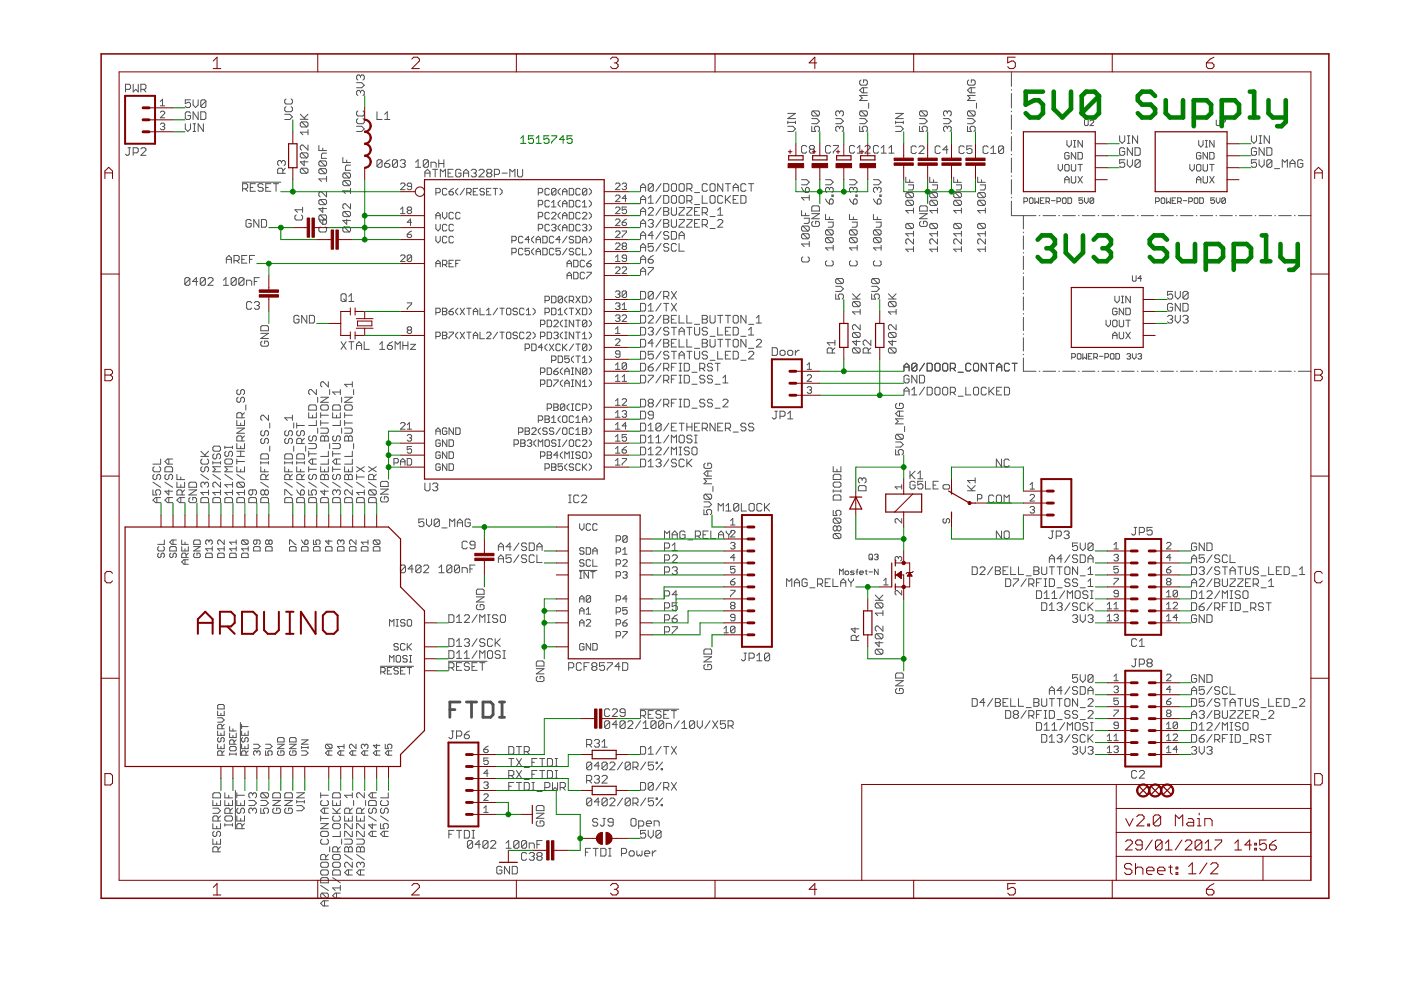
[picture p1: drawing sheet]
<svg xmlns="http://www.w3.org/2000/svg" width="297mm" height="210mm" viewBox="0 0 297 210" stroke-linecap="round" stroke-linejoin="round" font-family="sans-serif">
<path d="M95.4 150.5h1.1M97.5 148.8h-2.1v3.3M98.9 148.8h2.1M100 148.8v3.3M102.4 148.8h1.6l.5 .6v2.1l-.5 .6h-1.6zM105.9 148.8h1.1M105.9 152.1h1.1M106.4 148.8v3.3" fill="none" stroke="#505050" stroke-width=".59"/>
<g fill="none" stroke="#505050" stroke-width=".21">
<path d="M26.6 18.9h.8l.3-.2v-.6l-.3-.2h-.8v1.6M28.2 17.9v1.6l.6-.6 .5 .6v-1.6M29.9 18.9h.8l.2-.2v-.6l-.2-.2h-.8v1.6M30.4 18.9l.5 .6M75.6 17.5h1.1l.5 .6-.5 .5h-1.1M76.4 16.2l-.2-.3h-.3l-.3 .3v.5l.3 .3M76.4 19.4l-.2-.2h-.3l-.3 .2v.6l.3 .3M76.4 16.2l.3-.3h.3l.2 .3v.5l-.2 .3M76.4 19.4l.3-.2h.3l.2 .2v.6l-.2 .3M76.4 16.2v.2M76.4 19.4v.3M182.5 17l-.2 .2v.6l.2 .3h1.1l.3-.3v-.6l-.3-.2h-.5v.5"/>
<path d="M183.1 18.6v1.1M183.9 18.6h-1.1l-.5 .5 .5 .6h1.1M205.4 17l-.3 .2v.6l.3 .3h1.1l.3-.3v-.6l-.3-.2h-.6v.5M205.9 18.6v1.1M206.8 18.6h-1.1l-.6 .5 .6 .6h1.1M214.4 15.2v3.1M214.4 19v.1M214.4 19.8v3.1M27.1 31.3h.6M27.4 31.3v1.4l-.3 .2h-.2l-.3-.2M28.2 32.4h.8l.3-.3v-.5l-.3-.3h-.8v1.6M29.9 31.6l.2-.3h.6l.2 .3v.3l-1 1h1"/>
<path d="M34 26.4l.2-.3h.5l.2 .3-.2 .4M34 21.5l.5-.5v1.4M34 22.4h.9M34 23.8l.2-.2h.5l.2 .2v.2l-.9 1h.9M34.5 26.8h.2M34.7 26.8l.2 .3-.2 .4h-.5l-.2-.2M39.3 26.2v1.1l.5 .6 .6-.6v-1.1M40.4 24l-.3-.3h-.5l-.3 .3v1.1l.3 .2h.5l.3-.2v-.6h-.6M40.4 21.2h-1.1v.8l.5-.3h.3l.3 .3v.5l-.3 .3h-.5l-.3-.3M40.9 21.2v1l.6 .6 .5-.6v-1M40.9 26.2h.6M40.9 27.9h.6"/>
<path d="M41.2 26.2v1.7M42 23.7v1.6l-1.1-1.6v1.6M42.6 23.7h.8l.2 .3v1.1l-.2 .2h-.8zM43.1 26.2v1.7l-1.1-1.7v1.7M43.6 21.4v1.1l-.2 .3h-.6l-.2-.3M43.6 21.4l-.2-.2h-.6l-.2 .2v1.1M43.6 21.4l-1 1.1M51.4 38.6h8.1M53.1 39.8h.5M54.1 38.9h-1v1.7h1M55.8 39.2l-.3-.3h-.5l-.3 .3v.3l.3 .3h.5l.3 .2v.3l-.3 .3h-.5l-.3-.3M56.3 39.8h.6"/>
<path d="M57.4 38.9h-1.1v1.7h1.1M58 38.9h1.1M58.5 38.9v1.7M59.7 34.3l-.3-.3h-.3l-.2 .3v.5l.2 .3M59.7 34.3l.3-.3h.2l.3 .3v.5l-.3 .3M59.7 34.3v.3M60 36.7v-.8l-.3-.2h-.6l-.2 .2v.8h1.6M60.4 24.2h1l.6 .6-.6 .5h-1M60.5 35.7l-.5 .5M60.6 22.6l-.2 .3v.5l.2 .3h1.1l.3-.3v-.5l-.3-.3M60.6 21l-.2 .2v.6l.2 .3h1.1l.3-.3v-.6l-.3-.2M63.7 25.3h1.6"/>
<path d="M63.7 24.2l1 1.1M63.9 35.7l-.2 .2v.6l.2 .2h1.1M63.9 25.8l-.2 .3v.6l.2 .2h1.1M63.9 32.4l-.2 .3v.5l.2 .3h1.1M63.9 35.7h1.1l.3 .2v.6l-.3 .2M63.9 25.8h1.1l.3 .3v.6l-.3 .2M63.9 32.4h1.1l.3 .3v.5l-.3 .3M63.9 35.7l1.1 1M63.9 32.4l1.1 1.1M63.9 25.8l1.1 1.1M64.5 34v1.1l-.8-.8h1.6M65.3 30.8v1l-1.1-1h-.3l-.2 .2v.6l.2 .2"/>
<path d="M65.3 27.5v1.1M65.3 28h-1.6l.5 .6M65.3 24.2l-.8 .8M67.6 30.8v1.1h1.6M67.9 34.1l-.3 .3v.5l.3 .3h1.1M67.9 35.8l-.3 .2v.6l.3 .2h1.1M67.9 34.1h1.1l.2 .3v.5l-.2 .3M67.9 35.8h1.1l.2 .2v.6l-.2 .2M67.9 35.8l1.1 1M67.9 34.1l1.1 1.1M68.4 31.4v.5M69.2 37.4v1.1"/>
<path d="M69.2 37.9h-1.6l.6 .6M69.2 32.5h-.8l-.2 .2v.9h1M72.7 33.4v1.1h1.6M73 36.7h1l.3 .2v.6l-.3 .2M73 36.7l-.3 .2v.6l.3 .2h1M73 38.3l-.3 .3v.5l.3 .3h1M73 38.3h1l.3 .3v.5l-.3 .3M73 38.3l1 1.1M73 36.7l1 1M73.5 33.9v.6M74.3 35h-.8l-.3 .3v.8h1.1M74.3 39.9v1.1"/>
<path d="M75.6 26.8h1.1l.5 .5-.5 .6h-1.1M75.9 23.5l-.3 .3v.5l.3 .3h1.1l.2-.3v-.5l-.2-.3M75.9 25.1l-.3 .3v.6l.3 .2h1.1l.2-.2v-.6l-.2-.3M79.9 23.7v1.6h1.1M81 34.1l-.2-.2h-.6l-.3 .2v1.1M81 34.1v1.1l-.2 .3h-.6l-.3-.3M81 34.1l-1.1 1.1M81.6 24.2l.5-.5v1.6M81.6 34.7h.8l.3 .2v.3l-.3 .3h-.6l-.2-.3zM81.6 25.3h1.1M82.7 33.9l-.6 .2-.5 .6M84.3 34.1l-.3-.2h-.5l-.3 .2v1.1"/>
<path d="M84.3 34.1v1.1l-.3 .3h-.5l-.3-.3M84.3 34.1l-1.1 1.1M84.8 34.1l.3-.2h.6l.2 .2v.3l-.2 .3M84.9 39.1l.3-.3h.4l.3 .3v.2l-1 .9h1M85.4 34.7h.3M85.7 34.7l.2 .2v.3l-.2 .3h-.6l-.3-.3M87.3 39.5h-.7l-.3-.2 .3-.5h.4l.3 .3v.9l-.3 .2h-.4l-.3-.2M88.1 35.5h1.1M88.1 34.4l.5-.5v1.6M90.1 37.5v-1.1l.5-.5 .6 .5v1.1M90.1 36.7h1.1M90.8 34.1l-.2-.2h-.6l-.3 .2v1.1"/>
<path d="M90.8 34.1v1.1l-.2 .3h-.6l-.3-.3M90.8 34.1l-1.1 1.1M91.4 35.5v-1.1h.8l.3 .3v.8M91.7 35.9h1.1M92.3 35.9v1.6M93 34.7h1.1M93 33.9v1.6M93.4 37.5v-1.6l.5 .5 .5-.5v1.6M94.1 33.9v1.6M95 36.7h.5M96.1 35.9h-1.1v1.6h1.1M96.1 39.9l-.9 .7"/>
<path d="M97.1 39.9l-.5 .5v.5l.5 .4M97.7 36.2l-.2-.3h-.6l-.3 .3v1.1l.3 .2h.6l.2-.2v-.6h-.5M98.3 36.7h1.1M98.3 37.5v-1.1l.5-.5 .6 .5v1.1M98.5 39.9l-.9 1.4M99.9 36.2l.3-.3h.5l.3 .3v.2l-.3 .3M100.5 36.7h.2M100.7 36.7l.3 .3v.3l-.3 .2h-.5l-.3-.2M101.3 39.9h-.9v1.4h.9M101.5 36.2l.3-.3h.6l.2 .3v.2l-1.1 1.1h1.1M103.4 36.7h.6M103.4 36.7l-.2-.3v-.2l.2-.3h.6l.3 .3v.2l-.3 .3"/>
<path d="M103.4 36.7l-.2 .3v.3l.2 .2h.6l.3-.2v-.3l-.3-.3M104.1 39.9h-.9v1.4h.9M104.6 39.9h.9M104.8 37h.8l.3-.3v-.5l-.3-.3h-.8v1.6M105 39.9v1.4M106 39.9l.4 .5v.5l-.4 .4M106.4 36.7h1.1M108.1 37.5v-1.6l.5 .5 .6-.5v1.6M109.7 35.9v1.4l.3 .2h.5l.3-.2v-1.4M118.8 39.9l-.5 .5v.5l.5 .4M120.7 39.9h.7l.2 .3v.9l-.2 .2h-.7zM124.9 39.9l.5 .5v.5l-.5 .4"/>
<path d="M130.5 39.1l.2-.3h.5l.2 .3v.2l-.9 .9h.9M131.9 39.1l.2-.3h.5l.2 .3-.2 .4M132.4 39.5h.2M132.6 39.5l.2 .3-.2 .4h-.5l-.2-.2M135.8 39.8h1.1M138.5 39.2l-.3-.3h-.5l-.3 .3v1.1M138.5 39.2v1.1l-.3 .3h-.5l-.3-.3M138.5 39.2l-1.1 1.1M140.2 38.9l-1.1 1.7M140.7 38.9h.8l.3 .3v1.1l-.3 .3h-.8zM142.3 39.2l.3-.3h.6l.2 .3v1.1l-.2 .3h-.6l-.3-.3zM144 39.2l.3-.3h.5l.3 .3v1.1l-.3 .3h-.5l-.3-.3z"/>
<path d="M150 39.2l-.3-.3h-.5l-.3 .3v1.1l.3 .3h.5l.3-.3M150.5 39.2l.3-.3h.5l.3 .3v1.1l-.3 .3h-.5l-.3-.3zM153.2 38.9v1.7l-1-1.7v1.7M153.8 38.9h1.1M154.3 38.9v1.7M155.4 39.8h1.1M158.2 39.2l-.3-.3h-.5l-.3 .3v1.1l.3 .3h.5l.3-.3M158.7 38.9h1.1M159.3 38.9v1.7M167 25.7v.5M167 26.8h1.1l.6 .5-.6 .6h-1.1M167 24h1.7l-1.7 1.1h1.7"/>
<path d="M167 26h1.7M168.7 25.7v.5M169.9 38.1h1.1l.6 .5-.6 .6h-1.1M169.9 39.7l.3 .6 .6 .5M171 31.1l-.2-.3h-.6l-.3 .3v1.1l.3 .3h.6l.2-.3M171.9 31.6l-.3 .3v.3l.3 .3h.5l.3-.3v-.3l-.3-.3M171.9 31.6l-.3-.2v-.3l.3-.3h.5l.3 .3v.3l-.3 .2M171.9 31.6h.5M172.1 26.8v1.1h.8l-.2-.8 .2-.3h.6l.2 .3v.5l-.2 .3M172.1 25.1h1.1l.5 .6-.5 .5h-1.1M172.4 23.5l1.1 1.1M172.4 23.5l-.3 .3v.5l.3 .3h1.1"/>
<path d="M172.4 23.5h1.1l.2 .3v.5l-.2 .3M175 38.1h1.1l.6 .5-.6 .6h-1.1M176.1 31.1l-.2-.3h-.6l-.3 .3v1.1l.3 .3h.6l.2-.3M176.7 30.8h1.1v.3l-1.1 1.1v.3M177.2 25.1h1.1l.5 .6-.5 .5h-1.1M178 23.8l-.3-.3h-.2l-.3 .3v.5l.3 .3M178 27.1l-.3-.3h-.2l-.3 .3v.5l.3 .3M178 23.8v.2M178 27.1v.2M178 27.1l.3-.3h.2l.3 .3v.5l-.3 .3M178 23.8l.3-.3h.2l.3 .3v.5l-.3 .3M180.1 38.1h1.1l.5 .5-.5 .6h-1.1"/>
<path d="M181.2 31.1l-.3-.3h-.5l-.3 .3v1.1l.3 .3h.5l.3-.3M181.8 32.5h1M181.8 31.4l.5-.6v1.7M182.3 26.8v1.1h.8l-.3-.8 .3-.3h.5l.3 .3v.5l-.3 .3M182.3 25.1h1l.6 .6-.6 .5h-1M182.5 23.5l-.2 .3v.5l.2 .3h1.1M182.5 23.5h1.1l.3 .3v.5l-.3 .3M182.5 23.5l1.1 1.1M183.4 31.1l.3-.3h.5l.3 .3v.3l-1.1 1.1h1.1M183.9 20.2h-1.6l.5 .6-.5 .5h1.6M184.2 21.9v1.1M185.2 38.1h1.1l.5 .5-.5 .6h-1.1"/>
<path d="M186.3 31.1l-.3-.3h-.5l-.3 .3v1.1l.3 .3h.5l.3-.3M186.8 32.5h1.1M186.8 31.4l.6-.6v1.7M188.5 32.5h1M188.5 31.4l.5-.6v1.7M189.9 26.8h1.1l.5 .5-.5 .6h-1.1M189.9 25.7v.5M189.9 24h1.6l-1.6 1.1h1.6M189.9 26h1.6M191.5 25.7v.5M192 37.5v1.2h1.7M192.6 39.2h1.1v.8l-.3 .3h-.8"/>
<path d="M192.9 38.1v.6M194.3 31.2l-.3-.3h-.5l-.3 .3v1.1l.3 .3h.5l.3-.3M194.8 31.2l.3-.3h.5l.3 .3v.3l-1.1 1.1h1.1M195 26.8v1.1h.8l-.3-.8 .3-.3h.5l.3 .3v.5l-.3 .3M195 25.1h1l.6 .6-.6 .5h-1M195.2 23.5l-.2 .3v.5l.2 .3h1.1M195.2 23.5h1.1l.3 .3v.5l-.3 .3M195.2 23.5l1.1 1.1M197.1 37.5v1.2h1.7M197.7 39.2h1.1v.8l-.3 .3h-.8M197.9 38.1v.6M199.3 31.2l-.2-.3h-.6l-.2 .3v1.1l.2 .3h.6l.2-.3"/>
<path d="M200 25.1h1.1l.6 .6-.6 .5h-1.1M200.9 27.1l-.3-.3h-.3l-.3 .3v.5l.3 .3M200.9 23.8l-.3-.3h-.3l-.3 .3v.5l.3 .3M200.9 27.1l.2-.3h.3l.3 .3v.5l-.3 .3M200.9 23.8v.2M200.9 27.1v.2M200.9 23.8l.2-.3h.3l.3 .3v.5l-.3 .3M201 31.7h-1.1l.8-.8v1.7M202.2 37.5v1.2h1.6M202.8 39.2h1v.8l-.2 .3h-.8M203 38.1v.6M204.4 31.2l-.2-.3h-.6l-.3 .3v1.1l.3 .3h.6l.2-.3"/>
<path d="M205.1 26.8v1.1h.8l-.2-.8 .2-.3h.6l.3 .3v.5l-.3 .3M205.1 25.1h1.1l.6 .6-.6 .5h-1.1M205.4 23.5h1.1l.3 .3v.5l-.3 .3M205.4 23.5l-.3 .3v.5l.3 .3h1.1M205.4 23.5l1.1 1.1M206.1 30.9h-1.1v.8l.5-.2h.3l.3 .2v.6l-.3 .3h-.5l-.3-.3M206.8 20.2h-1.7l.6 .6-.6 .5h1.7M207 21.9v1.1M207.3 37.5v1.2h1.6M207.8 39.2h1.1v.8l-.3 .3h-.8M208.1 38.1v.6M209.5 31.2l-.3-.3h-.5l-.3 .3v1.1l.3 .3h.5l.3-.3"/>
<path d="M210.1 32.6h1.1M210.1 31.5l.5-.6v1.7M212.8 31.2v1.1l-.3 .3h-.5l-.3-.3M212.8 31.2l-.3-.3h-.5l-.3 .3v1.1M212.8 31.2l-1.1 1.1M214.4 23.6v.1M214.4 24.4v3.1M214.4 28.1v.2M214.4 29v3M214.4 32.7v.1M214.4 33.5v3.1M214.4 37.3v.1"/>
<path d="M214.4 38.1v3M224.3 34.9v.9l.5 .5 .5-.5v-.9M225.7 35.1l.3-.2h.4l.3 .2v.9l-.3 .3h-.4l-.3-.3zM225.7 38.1h1M225.7 38.8v-.9l.5-.5 .5 .5v.9M226.2 29.8v.9l.5 .5 .4-.5v-.9M226.7 32.6l-.3-.3h-.4l-.3 .3v.9l.3 .2h.4l.3-.2v-.5h-.5M227.1 37.4v1.2l.3 .2h.4l.3-.2v-1.2M227.1 34.9v1.1l.3 .3h.4l.3-.3v-1.1M227.6 31.2h.5M227.6 29.8h.5M227.8 29.8v1.4"/>
<path d="M228.1 32.3v1.4l-1-1.4v1.4M228.6 32.3h.7l.2 .3v.9l-.2 .2h-.7zM228.6 34.9h.9M228.6 37.4l.9 1.4M229 34.9v1.4M229.5 29.8v1.4l-.9-1.4v1.4M229.5 37.4l-.9 1.4M229.9 25.5v.9l.2 .2h.4l.2-.2v-.9M231.1 25.7l.2-.2h.4l.2 .2v.1l-.8 .8h.8M237.4 28.8v1.1l.5 .5 .6-.5v-1.1M238.5 33.9h-1.1v.8l.5-.3h.3l.3 .3v.5l-.3 .3h-.5l-.3-.3M238.5 31.6l-.3-.3h-.5l-.3 .3v1.1l.3 .2h.5l.3-.2v-.6h-.6"/>
<path d="M239 33.9v1l.6 .6 .5-.6v-1M239 30.4h.6M239 28.8h.6M239.3 28.8v1.6M240.1 31.3v1.6l-1.1-1.6v1.6M240.6 31.3h.9l.2 .3v1.1l-.2 .2h-.9zM241.2 28.8v1.6l-1.1-1.6v1.6M241.7 34.1l-.2-.2h-.6l-.3 .2v1.1M241.7 34.1v1.1l-.2 .3h-.6l-.3-.3M241.7 34.1l-1.1 1.1M252.3 34.9v.9l.5 .5 .4-.5v-.9M253.7 38.1h.9"/>
<path d="M253.7 35.1l.2-.2h.5l.2 .2v.9l-.2 .3h-.5l-.2-.3zM253.7 38.8v-.9l.4-.5 .5 .5v.9M254.1 29.8v.9l.5 .5 .5-.5v-.9M254.6 32.6l-.2-.3h-.5l-.2 .3v.9l.2 .2h.5l.2-.2v-.5h-.5M255.1 37.4v1.2l.2 .2h.5l.2-.2v-1.2M255.1 34.9v1.1l.2 .3h.5l.2-.3v-1.1M255.5 31.2h.5M255.5 29.8h.5M255.8 29.8v1.4M256 32.3v1.4l-.9-1.4v1.4M256.5 32.3h.7l.2 .3v.9l-.2 .2h-.7zM256.5 34.9h.9"/>
<path d="M256.5 37.4l.9 1.4M256.9 34.9v1.4M257.4 29.8v1.4l-.9-1.4v1.4M257.4 37.4l-.9 1.4M257.9 25.5v.9l.2 .2h.4l.2-.2v-.9M259 25.5h.8v.2l-.8 .7v.2M265.3 28.8v1.1l.6 .5 .5-.5v-1.1M266.4 33.9h-1.1v.8l.8-.3 .3 .3v.5l-.3 .3h-.5l-.3-.3M266.4 31.6l-.3-.3h-.5l-.3 .3v1.1l.3 .2h.5l.3-.2v-.6h-.5M267 33.9v1l.5 .6 .5-.6v-1M267 30.4h.5M267 28.8h.5"/>
<path d="M267.2 28.8v1.6M268 31.3v1.6l-1-1.6v1.6M268.6 31.3h.8l.3 .3v1.1l-.3 .2h-.8zM269.1 28.8v1.6l-1.1-1.6v1.6M269.7 34.1l-.3-.2h-.5l-.3 .2v1.1M269.7 34.1v1.1l-.3 .3h-.5l-.3-.3M269.7 34.1l-1.1 1.1M270.2 35.8h1.1M271.9 35.5v-1.6l.5 .5 .5-.5v1.6M273.5 34.7h1.1M273.5 35.5v-1.1l.5-.5 .6 .5v1.1M276.2 34.1l-.3-.2h-.5l-.3 .2v1.1l.3 .3h.5l.3-.3v-.5h-.5"/>
<path d="M40.3 59.1l-.3-.2h-.5l-.3 .2v1.1M40.3 59.1v1.1l-.3 .3h-.5l-.3-.3M40.3 59.1l-1.1 1.1M41.9 59.7h-1.1l.8-.8v1.6M43.5 59.1l-.2-.2h-.6l-.2 .2v1.1M43.5 59.1v1.1l-.2 .3h-.6l-.2-.3M43.5 59.1l-1 1.1M44.1 59.1l.3-.2h.5l.3 .2v.3l-1.1 1.1h1.1M47.4 59.4l.5-.5v1.6M48 55.8v-1.1l.5-.5 .6 .5v1.1M48 55h1.1M49.6 55.3h.8l.3-.3v-.6l-.3-.2h-.8v1.6"/>
<path d="M50.1 59.1l-.3-.2h-.5l-.3 .2v1.1M50.1 59.1v1.1l-.3 .3h-.5l-.3-.3M50.1 59.1l-1.1 1.1M50.2 55.3l.5 .5M51.3 55h.5M51.4 40h.8l.3-.2v-.6l-.3-.3h-.8v1.7M51.7 59.1l-.2-.2h-.6l-.3 .2v1.1M51.7 59.1v1.1l-.2 .3h-.6l-.3-.3M51.7 59.1l-1.1 1.1M52 40l.5 .6M52.3 54.2h-1v1.6h1M52.9 55h.5"/>
<path d="M53.3 46.8l-.3-.3h-.6l-.2 .3v1.1l.2 .3h.6l.3-.3v-.5h-.6M53.9 59.7h.6M54 54.2h-1.1v1.6M54.9 46.5v1.7l-1.1-1.7v1.7M55 58.9h-1.1v1.6M55.4 46.5h.8l.3 .3v1.1l-.3 .3h-.8zM62.8 45.6l-.3 .2v.6l.3 .3h1.1l.3-.3v-.6l-.3-.2M64.2 43.9v1.1M64.2 44.5h-1.7l.6 .5M67.6 46.5l.8 1.1M67.9 45.6l-.3 .2v.6l.3 .3h1.1M67.9 42.3l-.3 .3v.5l.3 .3h1.1"/>
<path d="M67.9 48.1l-.3 .3v.5l.3 .3h1.1l.2-.3v-.5l-.2-.3M67.9 45.6h1.1l.2 .2v.6l-.2 .3M67.9 42.3h1.1l.2 .3v.5l-.2 .3M67.9 45.6l1.1 1.1M67.9 42.3l1.1 1.1M68.4 46.7l.3-.2h.3l.2 .2v.6l-.2 .3h-.6zM68.4 43.9v1.1l-.8-.8h1.6M69.2 40.7v1l-1-1h-.3l-.3 .2v.6l.3 .2M73 48.1l-.3 .3v.5l.3 .3h1M73 44.8l-.3 .3v.6l.3 .2h1M73 48.1h1l.3 .3v.5l-.3 .3M73 44.8h1l.3 .3v.6l-.3 .2"/>
<path d="M73 48.1l1 1.1M73 44.8l1 1.1M73.5 46.5v1.1l-.8-.9h1.6M74.3 43.2v1.1l-1.1-1.1h-.2l-.3 .3v.5l.3 .3M74.3 40.5h-1.6l.5 .5M84.9 44.4l.5-.5v1.4M84.9 54.3l.3-.2h.4l.3 .2v.2l-1 1h1M84.9 45.3h1M86.3 49.7h.7l.3 .4-.3 .3h-.4l-.3-.3zM86.6 44.6l-.3-.2 .3-.5h.4l.3 .2-.3 .5M86.6 44.6l-.3 .2 .3 .5h.4l.3-.2-.3-.5M86.6 44.6h.4"/>
<path d="M87.3 47.1h-1l.7-.7v1.4M87.3 54.3l-.3-.2h-.4l-.3 .2v.9M87.3 54.3v.9l-.3 .3h-.4l-.3-.3M87.3 54.3l-1 .9M87.3 49l-1 .7M92.4 45.7h.9M92.4 40.9h.7l.2-.3v-.4l-.2-.3h-.7v1.4M92.4 46.4v-.9l.5-.5 .4 .5v.9M92.4 47.6v.9l.5 .5 .4-.5v-.9M92.4 50.1v.9l.5 .5 .4-.5v-.9M92.4 56.6v-1l.5-.4 .4 .4v1M92.4 55.9h.9"/>
<path d="M93.8 45v1l.5 .4 .4-.4v-1M93.8 56.1h.7l.2-.2v-.5l-.2-.2h-.7v1.4M94.3 56.1l.4 .5M94.7 40.2l-.2-.3h-.5l-.2 .3v.9l.2 .2h.5l.2-.2M94.7 47.8l-.2-.2h-.5l-.2 .2v.9l.2 .3h.5l.2-.3M94.7 50.3l-.2-.2h-.5l-.2 .2v1l.2 .2h.5l.2-.2M95.2 40.6h.7l.2 .5-.2 .2h-.5l-.2-.2zM95.2 55.9h.5M96.1 47.8l-.2-.2h-.5l-.2 .2v.9l.2 .3h.5l.2-.3M96.1 45.3l-.2-.3h-.5l-.2 .3v.9l.2 .2h.5l.2-.2M96.1 50.3l-.2-.2h-.5l-.2 .2v1l.2 .2h.5l.2-.2M96.1 55.2h-.9v1.4h.9"/>
<path d="M96.6 55.9h.5M97.6 45.3l-.3-.3h-.4l-.3 .3v.9l.3 .2h.4l.3-.2M97.6 55.2h-1v1.4M99 40.9h.7l.2-.3v-.4l-.2-.3h-.7v1.4M99.4 40.9l.5 .4M100.4 40.6h.4M102.7 40.2l-.2-.3h-.5l-.2 .5 .2 .2h.5l.2 .5-.2 .2h-.5l-.2-.2M103.2 40.6h.4M108.5 51h.7l.3-.2v-.5l-.3-.2h-.7v1.4M108.5 53.6h.7l.3-.3v-.4l-.3-.3h-.7v1.4M110.9 50.3l-.3-.2h-.4l-.3 .2v1l.3 .2h.4l.3-.2M110.9 52.9l-.3-.3h-.4l-.3 .3v.9l.3 .2h.4l.3-.2"/>
<path d="M112.3 52.6h-1v.7l.7-.2 .3 .2v.5l-.3 .2h-.4l-.3-.2M112.3 50.8h-1l.7-.7v1.4M113.2 50.1l-.5 .5v.4l.5 .5M113.2 52.6l-.5 .5v.5l.5 .4M113.7 51.5v-.9l.4-.5 .5 .5v.9M113.7 54v-.9l.4-.5 .5 .5v.9M113.7 53.3h.9M113.7 50.8h.9M114.1 43.4h.7l.3-.2v-.5l-.3-.2h-.7v1.4M114.1 46h.7l.3-.3v-.4l-.3-.3h-.7v1.4M114.1 40.9h.7l.3-.3v-.4l-.3-.3h-.7v1.4M114.1 48.5h.7l.3-.2v-.5l-.3-.2h-.7v1.4"/>
<path d="M115.1 52.6h.7l.2 .3v.9l-.2 .2h-.7zM115.1 50.1h.7l.2 .2v1l-.2 .2h-.7zM116.5 42.7l-.3-.2h-.4l-.3 .2v.9l.3 .3h.4l.3-.3M116.5 40.2l-.3-.3h-.4l-.3 .3v.9l.3 .2h.4l.3-.2M116.5 47.8l-.3-.2h-.4l-.3 .2v.9l.3 .3h.4l.3-.3M116.5 45.3l-.3-.3h-.4l-.3 .3v.9l.3 .2h.4l.3-.2M116.9 45.3l.3-.3h.4l.3 .3v.2l-1 .9h1M116.9 47.8l.3-.2h.4l.3 .2-.3 .5M116.9 43.9h1M116.9 42.9l.5-.4v1.4M117.4 50.3l-.2-.2h-.5l-.2 .2v1l.2 .2h.5l.2-.2M117.4 52.9l-.2-.3h-.5l-.2 .3v.9l.2 .2h.5l.2-.2"/>
<path d="M117.4 48.3h.2M117.6 48.3l.3 .2-.3 .5h-.4l-.3-.3M117.9 40.2v.9l-.3 .2h-.4l-.3-.2M117.9 40.2l-.3-.3h-.4l-.3 .3v.9M117.9 40.2l-1 .9M118.8 52.6h-.9v.7l.4-.2 .5 .2v.5l-.2 .2h-.5l-.2-.2M118.8 42.5l-.5 .4v.5l.5 .5M118.8 45l-.5 .5v.5l.5 .4M118.8 47.6l-.5 .4v.5l.5 .5M118.8 50.8h-.9l.7-.7v1.4M119.3 45.7h.9M119.3 40.6h.9"/>
<path d="M119.3 49v-1l.4-.4 .5 .4v1M119.3 43.2h.9M119.3 43.9v-1l.4-.4 .5 .4v1M119.3 41.3v-.9l.4-.5 .5 .5v.9M119.3 46.4v-.9l.4-.5 .5 .5v.9M119.3 48.3h.9M120.2 52.6l-.9 1.4M120.2 50.1l-.9 1.4M120.2 55.9h1M120.2 56.6v-1l.5-.4 .5 .4v1M120.2 59.1v-.9l.5-.5 .5 .5v.9M120.2 58.4h1"/>
<path d="M120.7 42.5h.7l.2 .2v.9l-.2 .3h-.7zM120.7 47.6h.7l.2 .2v.9l-.2 .3h-.7zM120.7 45h.7l.2 .3v.9l-.2 .2h-.7zM121.6 52.9l-.2-.3h-.5l-.2 .5 .2 .2h.5l.2 .5-.2 .2h-.5l-.2-.2M121.6 50.3l-.2-.2h-.5l-.2 .5 .2 .2h.5l.2 .5-.2 .2h-.5l-.2-.2M121.6 55.2h.7l.3 .2v.9l-.3 .3h-.7zM121.6 57.7h.7l.3 .3v.9l-.3 .2h-.7zM122.1 50.1h.7l.2 .2v1l-.2 .2h-.7zM123 42.7l-.2-.2h-.5l-.2 .2v.9l.2 .3h.5l.2-.3M123 40.2l-.2-.3h-.5l-.2 .3v.9l.2 .2h.5l.2-.2M123 47.8l-.2-.2h-.5l-.2 .2v.9l.2 .3h.5l.2-.3M123 45.3l-.2-.3h-.5l-.2 .3v.9l.2 .2h.5l.2-.2"/>
<path d="M123 52.9l-.2-.3h-.5l-.2 .3v.9l.2 .2h.5l.2-.2M123.5 45.3l.2-.3h.5l.2 .3v.2l-.9 .9h.9M123.5 51.5v-.9l.5-.5 .4 .5v.9M123.5 52.6v1.4h.9M123.5 47.8l.2-.2h.5l.2 .2-.2 .5M123.5 43.9h.9M123.5 42.9l.5-.4v1.4M123.5 50.8h.9M124 58l-.3-.3h-.4l-.3 .3v.9l.3 .2h.4l.3-.2M124 55.4l-.3-.2h-.4l-.3 .2v.9l.3 .3h.4l.3-.3M124 48.3h.2M124.2 48.3l.2 .2-.2 .5h-.5l-.2-.3"/>
<path d="M124.4 40.2v.9l-.2 .2h-.5l-.2-.2M124.4 40.2l-.2-.3h-.5l-.2 .3v.9M124.4 55.9h.7l.2 .4-.2 .3h-.4l-.3-.3zM124.4 57.7h.9v.3l-.9 .9v.2M124.4 40.2l-.9 .9M124.9 42.5l.5 .4v.5l-.5 .5M124.9 45l.5 .5v.5l-.5 .4M124.9 47.6l.5 .4v.5l-.5 .5M124.9 50.1l.5 .5v.4l-.5 .5M124.9 52.6l.5 .5v.5l-.5 .4M125.3 55.2l-.9 .7M130.5 41.6l.2-.2h.5l.2 .2v.2l-.9 1h.9"/>
<path d="M130.5 44.1l.2-.2h.5l.2 .2v.3l-.9 .9h.9M130.5 46.7l.2-.3h.5l.2 .3v.2l-.9 .9h.9M130.5 49.2l.2-.2h.5l.2 .2v.2l-.9 1h.9M130.5 51.8l.2-.3h.5l.2 .3v.2l-.9 .9h.9M130.5 56.8l.2-.2h.5l.2 .2v.3l-.9 .9h.9M130.5 54.5l.5-.4v1.4M130.5 55.5h.9M131.9 47.1h.7l.2 .5-.2 .2h-.5l-.2-.2zM131.9 49h.9v.2l-.9 .9v.3M131.9 56.8l.2-.2h.5l.2 .2v.3l-.9 .9h.9M132.1 52.2l-.2-.2 .2-.5h.5l.2 .3-.2 .4M132.1 52.2l-.2 .3 .2 .4h.5l.2-.2-.2-.5"/>
<path d="M132.1 52.2h.5M132.8 43.9h-.9v.7l.7-.2 .2 .2v.5l-.2 .2h-.5l-.2-.2M132.8 54.8h-.7l-.2-.3 .2-.4h.5l.2 .2v.9l-.2 .3h-.5l-.2-.3M132.8 42.1h-.9l.7-.7v1.4M132.8 46.4l-.9 .7M135.8 42.3h1.1M135.8 47.4h1.1M135.8 44.8h1.1M135.8 45.6v-1l.5-.6 .6 .6v1M135.8 48.2v-1.1l.5-.6 .6 .6v1.1M135.8 43.1v-1.1l.5-.5 .6 .5v1.1M135.8 40.6v-1.1l.5-.6 .6 .6v1.1"/>
<path d="M135.8 50.7v-1.1l.5-.5 .6 .5v1.1M135.8 53.3v-1.1l.5-.6 .6 .6v1.1M135.8 55.8v-1.1l.5-.5 .6 .5v1.1M135.8 58.3v-1l.5-.6 .6 .6v1M135.8 49.9h1.1M135.8 55h1.1M135.8 57.5h1.1M135.8 52.5h1.1M137.4 55h.8l.3 .3v.2l-.3 .3h-.5l-.3-.3zM137.4 56.7h1.1v.3l-1.1 1.1v.2M137.4 46.8l.3-.3h.5l.3 .3v.3l-.3 .3M137.4 44.3l.3-.3h.5l.3 .3v.3l-1.1 1h1.1"/>
<path d="M137.4 42l.6-.5v1.6M137.4 43.1h1.1M138 47.4h.2M138.2 47.4l.3 .2v.3l-.3 .3h-.5l-.3-.3M138.5 51.6h-1.1v.9l.6-.3h.2l.3 .3v.5l-.3 .3h-.5l-.3-.3M138.5 54.2l-1.1 .8M138.5 49.9h-1.1l.8-.8v1.6M140.2 49.1l-1.1 1.6M140.2 51.6l-1.1 1.7M140.2 41.5l-1.1 1.6M140.2 44l-1.1 1.6M140.2 46.5l-1.1 1.7"/>
<path d="M140.7 41.5h.8l.3 .2v1.1l-.3 .3h-.8zM140.7 44h.8l.3 .3v.3l-.3 .2 .3 .3v.3l-.3 .2h-.8zM140.7 46.5h.8l.3 .3v.3l-.3 .3 .3 .2v.3l-.3 .3h-.8zM140.7 47.4h.8M140.7 44.8h.8M141.8 49.4l-.3-.3h-.5l-.3 .3v.2l.3 .3h.5l.3 .3v.2l-.3 .3h-.5l-.3-.3M141.8 51.9l-.3-.3h-.5l-.3 .3v.3l.3 .3h.5l.3 .2v.3l-.3 .3h-.5l-.3-.3M142.3 44v1.4l.3 .2h.6l.2-.2v-1.4M142.3 46.5v1.4l.3 .3h.6l.2-.3v-1.4M142.3 49.1h.9l.2 .3v1l-.2 .3h-.9zM142.6 41.5h.6l.2 .2v1.1l-.2 .3h-.6l-.3-.3v-1.1zM143.4 51.9l-.2-.3h-.6l-.3 .3v1.1l.3 .3h.6l.2-.3"/>
<path d="M144 44h1.1v.3l-1.1 1.1v.2h1.1M144 46.5h1.1v.3l-1.1 1.1v.3h1.1M144 50.7v-1.1l.5-.5 .6 .5v1.1M144 49.9h1.1M144 51.6v1.7h1.1M144.3 41.5h.5l.3 .2v1.1l-.3 .3h-.5l-.3-.3v-1.1zM145.6 42.6h.8l.3-.3v-.6l-.3-.2h-.8v1.6M145.6 46.5h1.1v.3l-1.1 1.1v.3h1.1M145.6 44h1.1v.3l-1.1 1.1v.2h1.1M145.6 40h.8l.3-.2v-.6l-.3-.3h-.8v1.7M146.2 40l.5 .6M146.2 42.6l.5 .5"/>
<path d="M147.3 47.4h.5M147.3 40.8h1M147.3 44.8h.5M147.3 43.4h1M148.3 46.5h-1v1.7h1M148.3 44h-1v1.6h1M148.9 41.5v1.6h1.1M148.9 45.1h.8l.3-.3v-.5l-.3-.3h-.8v1.6M148.9 47.6h.8l.3-.2v-.6l-.3-.3h-.8v1.7M149.4 45.1l.6 .5M149.4 47.6l.6 .6M150.5 48.5h1.1"/>
<path d="M150.5 45.9h1.1M150.8 41.5h.5l.3 .2v1.1l-.3 .3h-.5l-.3-.3v-1.1zM152.2 46.8l.2-.3h.6l.2 .3v.3l-1 1.1h1M152.2 44.6l.5-.6v1.6M152.2 45.6h1M153.2 41.7l-.2-.2h-.6l-.2 .2v1.1l.2 .3h.6l.2-.3M153.8 41.5v1.6M154.1 42.3l.8 .8M154.9 41.5l-1.1 1.1M155.4 42.3h.6M155.4 40.6v-1.1l.6-.6 .5 .6v1.1M156.5 41.5h-1.1v1.6h1.1"/>
<path d="M157.1 41.5h.8l.3 .2v1.1l-.3 .3h-.8zM169.9 44.6v1.1h1.7M170.2 49.6h1.1l.3 .2v.6l-.3 .2M170.2 54.5l-.3 .2v.6l.3 .2h1.1l.3-.2v-.6l-.3-.2M170.2 47.9l-.3 .3v.5l.3 .3h1.1M170.2 49.6l-.3 .2v.6l.3 .2h1.1M170.2 47.9h1.1l.3 .3v.5l-.3 .3M170.2 49.6l1.1 1M170.2 47.9l1.1 1.1M170.5 46.3h1.1v.8l-.3 .3h-.8M170.8 40l.2-.3h.3l.3 .3v.5l-.3 .3h-.5zM170.8 45.2v.5"/>
<path d="M171.6 41.9h-1.7l.6 .6M171.6 41.4v1.1M171.6 51.2v1.1M171.6 51.7h-1.7l.6 .6M172.1 45.3h1.6l-1.6 1.1h1.6M172.1 43.9l.3-.3h1.1l.2 .3v.8h-1.6zM172.4 46.9l-.3 .3v.5l.3 .3h1.1l.2-.3v-.5l-.2-.3h-.6v.6M175 45.5v1h1.7M175 42.2l.3 .5 .6 .6M175.3 55.3l-.3 .2v.6l.3 .3h1.1l.3-.3v-.6l-.3-.2M175.3 50.4l-.3 .2v.6l.3 .3h1.1M175.3 50.4h1.1l.3 .2v.6l-.3 .3"/>
<path d="M175.3 48.7l-.3 .3v.6l.3 .2h1.1M175.3 48.7h1.1l.3 .3v.6l-.3 .2M175.3 50.4l1.1 1.1M175.3 48.7l1.1 1.1M175.6 47.1h1.1v.8l-.3 .3h-.8M175.9 40l-.3-.3h-.3l-.3 .3v.5l.3 .3M175.9 40l.2-.3h.3l.3 .3v.5l-.3 .3M175.9 40v.3M175.9 46v.5M176.1 42.2h.3l.3 .3v.5l-.3 .3h-.5v-.8zM176.4 41.4h.3v.2h-.3zM176.7 52.6h-1.7l.6 .5"/>
<path d="M176.7 52v1.1M177.5 59.1l-.3 .2v.6l.3 .2h1M177.5 59.1h1l.3 .2v.6l-.3 .2M177.5 59.1l1 1M180.1 45.5v1h1.6M180.1 42.2l.3 .5 .5 .6M180.4 55.3l-.3 .2v.6l.3 .3h1.1l.2-.3v-.6l-.2-.2M180.4 48.7l-.3 .3v.6l.3 .2h1.1M180.4 50.4l-.3 .2v.6l.3 .3h1.1M180.4 48.7h1.1l.2 .3v.6l-.2 .2M180.4 50.4h1.1l.2 .2v.6l-.2 .3M180.4 50.4l1.1 1.1"/>
<path d="M180.4 48.7l1.1 1.1M180.7 47.1h1v.8l-.2 .3h-.8M180.9 40l-.2-.3h-.3l-.3 .3v.5l.3 .3M180.9 40l.3-.3h.3l.2 .3v.5l-.2 .3M180.9 40v.3M180.9 46v.5M181.2 42.2h.3l.2 .3v.5l-.2 .3h-.6v-.8zM181.5 41.4h.2v.2h-.2zM181.7 52v1.1M181.7 52.6h-1.6l.6 .5M185.1 59.1h1.1l.2 .2v.6l-.2 .2M185.1 59.1l-.3 .2v.6l.3 .2h1.1"/>
<path d="M185.1 59.1l1.1 1M185.2 45.5v1h1.6M185.2 42.2l.3 .5 .5 .6M185.5 55.3l-.3 .2v.6l.3 .3h1l.3-.3v-.6l-.3-.2M185.5 50.4l-.3 .2v.6l.3 .3h1M185.5 50.4h1l.3 .2v.6l-.3 .3M185.5 48.7l-.3 .3v.6l.3 .2h1M185.5 48.7h1l.3 .3v.6l-.3 .2M185.5 50.4l1 1.1M185.5 48.7l1 1.1M185.7 47.1h1.1v.8l-.3 .3h-.8M186 40l-.3-.3h-.2l-.3 .3v.5l.3 .3"/>
<path d="M186 40l.3-.3h.2l.3 .3v.5l-.3 .3M186 40v.3M186 46v.5M186.3 42.2h.2l.3 .3v.5l-.3 .3h-.5v-.8zM186.5 41.4h.3v.2h-.3zM186.8 52.6h-1.6l.5 .5M186.8 52v1.1M192.3 40.8l-.3 .3v.6l.3 .2h1.1M192.3 40.8h1.1l.3 .3v.6l-.3 .2M192.3 42.5h1.1l.3 .2v.6l-.3 .3M192.3 47.4h1.1l.3 .2v.6l-.3 .3M192.3 42.5l-.3 .2v.6l.3 .3h1.1"/>
<path d="M192.3 47.4l-.3 .2v.6l.3 .3h1.1M192.3 47.4l1.1 1.1M192.3 42.5l1.1 1.1M192.3 40.8l1.1 1.1M193.7 52.8h-1.7l.6 .6M193.7 44.1v1.1M193.7 49v1.1M193.7 50.7v1l-1.1-1h-.3l-.3 .2v.6l.3 .2M193.7 52.3v1.1M193.7 49.6h-1.7l.6 .5M193.7 44.6h-1.7l.6 .6M195 43.9l.2-.3h1.1l.3 .3v.8h-1.6z"/>
<path d="M195 45.3h1.6l-1.6 1.1h1.6M195.2 46.9l-.2 .3v.5l.2 .3h1.1l.3-.3v-.5l-.3-.3h-.5v.6M197.4 40.8l-.3 .3v.6l.3 .2h1.1M197.4 47.4l-.3 .2v.6l.3 .3h1.1M197.4 47.4h1.1l.3 .2v.6l-.3 .3M197.4 42.5l-.3 .2v.6l.3 .3h1.1M197.4 42.5h1.1l.3 .2v.6l-.3 .3M197.4 40.8h1.1l.3 .3v.6l-.3 .2M197.4 47.4l1.1 1.1M197.4 42.5l1.1 1.1M197.4 40.8l1.1 1.1M198.8 52.8h-1.7l.6 .6"/>
<path d="M198.8 50.7v1l-1.1-1h-.3l-.3 .2v.6l.3 .2M198.8 49.6h-1.7l.6 .5M198.8 44.6h-1.7l.6 .6M198.8 44.1v1.1M198.8 49v1.1M198.8 52.3v1.1M202.5 40.8l-.3 .3v.6l.3 .2h1.1M202.5 47.4l-.3 .2v.6l.3 .3h1.1M202.5 47.4h1.1l.2 .2v.6l-.2 .3M202.5 42.5l-.3 .2v.6l.3 .3h1.1M202.5 42.5h1.1l.2 .2v.6l-.2 .3M202.5 40.8h1.1l.2 .3v.6l-.2 .2"/>
<path d="M202.5 47.4l1.1 1.1M202.5 42.5l1.1 1.1M202.5 40.8l1.1 1.1M203.8 52.8h-1.6l.6 .6M203.8 50.7v1l-1-1h-.3l-.3 .2v.6l.3 .2M203.8 49.6h-1.6l.6 .5M203.8 44.6h-1.6l.6 .6M203.8 44.1v1.1M203.8 49v1.1M203.8 52.3v1.1M207.6 40.8l-.3 .3v.6l.3 .2h1M207.6 40.8l1 1.1"/>
<path d="M207.6 47.4l-.3 .2v.6l.3 .3h1M207.6 47.4h1l.3 .2v.6l-.3 .3M207.6 42.5l-.3 .2v.6l.3 .3h1M207.6 42.5h1l.3 .2v.6l-.3 .3M207.6 40.8h1l.3 .3v.6l-.3 .2M207.6 47.4l1 1.1M207.6 42.5l1 1.1M208.9 52.8h-1.6l.5 .6M208.9 50.7v1l-1.1-1h-.2l-.3 .2v.6l.3 .2M208.9 49.6h-1.6l.5 .5M208.9 44.6h-1.6l.5 .6M208.9 44.1v1.1"/>
<path d="M208.9 49v1.1M208.9 52.3v1.1M214.4 42.7v3h5.2M214.4 41.8v.2M217 45.7v2.8M217 49.2v.1M217 50v2.9M217 53.5v.2M217 54.3v2.8M217 57.8v.2M217 58.7v2.8M217.1 42.7h.6l.1-.2v-.4l-.1-.1h-.6v1.1"/>
<path d="M218.4 42h.4l.2 .1v.8l-.2 .2h-.4l-.2-.2v-.8zM219.4 42v1.1l.4-.4 .4 .4v-1.1M220.3 45.7h.2M220.6 42.5h.4M221.1 45.7h2.7M221.4 42h-.8v1.1h.8M221.8 42.7h.5l.2-.2v-.4l-.2-.1h-.5v1.1M222.1 42.7l.4 .4M222.9 42.5h.8M224.1 42.7h.6l.2-.2v-.4l-.2-.1h-.6v1.1M224.5 45.7h.1M225.3 45.7h2.7"/>
<path d="M225.4 42h.4l.2 .1v.8l-.2 .2h-.4l-.1-.2v-.8zM226.4 42h.6l.2 .1v.8l-.2 .2h-.6zM228.7 45.7h.1M229.5 45.7h2.6M229.6 42h-.8v.5l.4-.1 .4 .1v.4l-.2 .2h-.4l-.2-.2M229.9 42v.7l.4 .4 .4-.4v-.7M231.9 42.1l-.2-.1h-.4l-.2 .1v.8M231.9 42.1v.8l-.2 .2h-.4l-.2-.2M231.9 42.1l-.8 .8M232.8 45.7h.2M233.6 45.7h2.7M237 45.7h.1"/>
<path d="M237.8 45.7h2.7M240.1 58.5v.9l.2 .2h.4l.2-.2v-.9M241.2 45.7h.1M242 45.7h2.6M242 59.1h-.7l.6-.6v1.1M245 42.7h.6l.2-.2v-.4l-.2-.1h-.6v1.1M245.3 45.7h.1M246.1 45.7h2.7M246.2 42.1l.2-.1h.4l.2 .1v.8l-.2 .2h-.4l-.2-.2zM247.4 42v1.1l.3-.4 .4 .4v-1.1M248.5 42.5h.4M249.3 42h-.8v1.1h.8"/>
<path d="M249.5 45.7h.1M249.7 42.7h.6l.2-.2v-.4l-.2-.1h-.6v1.1M250.1 42.7l.4 .4M250.3 45.7h2.7M250.9 42.5h.7M252 42.7h.6l.2-.2v-.4l-.2-.1h-.6v1.1M253.4 42h.4l.2 .1v.8l-.2 .2h-.4l-.2-.2v-.8zM253.6 45.7h.2M254.4 42h.6l.1 .1v.8l-.1 .2h-.6zM254.5 45.7h2.6M257.5 42h-.8v.5l.4-.1 .4 .1v.4l-.2 .2h-.4l-.2-.2M257.8 45.7h.1"/>
<path d="M257.9 42v.7l.4 .4 .4-.4v-.7M258.6 45.7h2.7M259.8 42.1l-.8 .8M259.8 42.1l-.2-.1h-.4l-.2 .1v.8M259.8 42.1v.8l-.2 .2h-.4l-.2-.2M262 45.7h.1M262.8 45.7h2.7M266.1 45.7h.2M267 45.7h2.6M270.3 45.7h.1M271.1 45.7h2.7M274.4 45.7h.2"/>
<path d="M275.3 45.7h2.6M47.4 60.5h1.1M52.3 60.5v-1.1h.8l.3 .3v.8M53.4 64.2l-.3-.3h-.6l-.2 .3v1.1l.2 .3h.6l.3-.3M53.9 64.2l.3-.3h.5l.3 .3v.3l-.3 .3M54.5 64.8h.2M54.7 64.8l.3 .2v.3l-.3 .3h-.5l-.3-.3M55.3 70.7h1.6l-1.6 1.1h1.6M55.6 72.3l-.3 .3v.5l.3 .3h1l.3-.3v-.5l-.3-.3h-.5v.6M55.6 69h1l.3 .3v.8h-1.6v-.8zM63.4 67.1l-.3-.2h-.5l-.3 .2v1.1l.3 .3h.5l.3-.3v-.5h-.5M65 66.9v1.6l-1-1.6v1.6"/>
<path d="M65.6 66.9h.8l.3 .2v1.1l-.3 .3h-.8zM72.3 72.5l1.1 1.6M72.6 62.3h.5l.3 .3v1l-.3 .3h-.5l-.3-.3v-1zM72.9 63.4l.5 .5M73.4 72.5l-1.1 1.6M74 62.8l.5-.5v1.6M74 72.5h1M74 63.9h1M74.5 72.5v1.6M75.6 74.1v-1.1l.5-.5 .6 .5v1.1M75.6 73.3h1.1M77.2 72.5v1.6h1.1"/>
<path d="M80.5 74.1h1.1M80.5 73l.5-.5v1.6M82.1 73.3h.9l.2 .2v.3l-.2 .3h-.6l-.3-.3zM83.2 72.5l-1.1 .8M83.8 74.1v-1.6l.5 .5 .6-.5v1.6M85.4 73.3h1.1M85.4 72.5v1.6M86.3 64.2h1v.3l-1 .9v.2M86.5 72.5v1.6M86.6 70l-.3-.2 .3-.5h.4l.3 .2-.3 .5M86.6 70l-.3 .2 .3 .5h.4l.3-.2-.3-.5M86.6 70h.4"/>
<path d="M87 73h1.1l-1.1 1.1h1.1M92.4 66.3h.7l.2-.3v-.4l-.2-.3h-.7v1.4M92.4 71.4h.7l.2-.3v-.4l-.2-.3h-.7v1.4M93.8 65.3h.7l.2 .3-.2 .4 .2 .5-.2 .2h-.7zM93.8 70.4h.7l.2 .3-.2 .4 .2 .5-.2 .2h-.7zM93.8 71.1h.7M93.8 66h.7M95.2 66h.7l.2 .5-.2 .2h-.5l-.2-.2zM95.2 70.4h.9v.3l-.9 .9v.2M96.1 65.3l-.9 .7M97.1 65.3l-.5 .5v.5l.5 .4M97.1 70.4l-.5 .5v.5l.5 .4"/>
<path d="M97.6 70.4l.9 1.4M97.6 65.3l.9 1.4M98.5 70.4l-.9 1.4M98.5 65.3l-.9 1.4M99 70.4h.9M99 65.3h.9M99.4 65.3v1.4M99.4 70.4v1.4M100.4 66.7v-.9l.4-.5 .5 .5v.9M100.4 71.8v-.9l.4-.5 .5 .5v.9M100.4 71.1h.9M100.4 66h.9"/>
<path d="M101.8 70.4v1.4h.9M101.8 65.3v1.4h.9M103.2 70.7l.2-.3h.5l.2 .3v.2l-.9 .9h.9M103.2 66.7h.9M103.2 65.8l.4-.5v1.4M105.5 70.4l-.9 1.4M105.5 65.3l-.9 1.4M106 70.4h.9M106 65.3h.9M106.4 65.3v1.4M106.4 70.4v1.4M107.4 70.7l.2-.3h.5l.2 .3v.9l-.2 .2h-.5l-.2-.2z"/>
<path d="M107.6 65.3h.5l.2 .3v.9l-.2 .2h-.5l-.2-.2v-.9zM109.7 65.6l-.2-.3h-.5l-.2 .5 .2 .2h.5l.2 .5-.2 .2h-.5l-.2-.2M109.7 70.7l-.2-.3h-.5l-.2 .5 .2 .2h.5l.2 .5-.2 .2h-.5l-.2-.2M111.1 70.7l-.2-.3h-.5l-.2 .3v.9l.2 .2h.5l.2-.2M111.1 65.6l-.2-.3h-.5l-.2 .3v.9l.2 .2h.5l.2-.2M111.3 73.9h.7l.3-.3v-.4l-.3-.3h-.7v1.5M111.6 70.7l.2-.3h.5l.2 .3v.2l-.9 .9h.9M111.6 66.7h.9M111.6 65.8l.5-.5v1.4M112.7 72.9h.7l.3 .3v.9l-.3 .3h-.7zM113 70.4l.5 .5v.5l-.5 .4M113 65.3l.5 .5v.5l-.5 .4"/>
<path d="M114.6 68.8h.7l.2-.2v-.5l-.2-.2h-.7v1.4M114.6 71.4h.7l.2-.3v-.4l-.2-.3h-.7v1.4M114.6 79h.7l.2-.3v-.4l-.2-.3h-.7v1.4M115.1 73.6h-1l.7-.7v1.5M115.5 63.7h.7l.3-.2v-.5l-.3-.2h-.7v1.4M115.5 66.3h.7l.3-.3v-.4l-.3-.3h-.7v1.4M116 72.9l-.5 .5v.5l.5 .5M116 67.9h.7l.2 .2v.9l-.2 .3h-.7zM116 70.4h.7l.2 .3v.9l-.2 .2h-.7zM116 78h.7l.2 .3v.9l-.2 .2h-.7zM116.5 72.9l.9 1.5M116.9 62.8h.7l.3 .2v1l-.3 .2h-.7z"/>
<path d="M116.9 65.3h.7l.3 .3v.9l-.3 .2h-.7zM116.9 76.4h.7l.3-.2v-.5l-.3-.2h-.7v1.4M117.4 78.7h.7l.2 .5-.2 .2h-.5l-.2-.2zM117.4 68.1l.2-.2h.5l.2 .2v.2l-.9 1h.9M117.4 70.7l.2-.3h.5l.2 .3-.2 .4M117.4 72.9l-.9 1.5M117.9 71.1h.2M118.1 71.1l.2 .3-.2 .4h-.5l-.2-.2M118.3 75.5h.7l.3 .2v.9l-.3 .3h-.7zM118.3 66.7h1M118.3 65.8l.5-.5v1.4M118.3 78l-.9 .7"/>
<path d="M118.8 73.2l-.2-.3h-.5l-.2 .3v.9l.2 .3h.5l.2-.3M119.3 63l-.3-.2h-.4l-.3 .2v1M119.3 63v1l-.3 .2h-.4l-.3-.2M119.3 72.9v1.5M119.3 67.9l-.5 .4v.5l.5 .5M119.3 70.4l-.5 .5v.5l.5 .4M119.3 78l-.5 .5v.5l.5 .4M119.3 63l-1 1M119.5 73.6l.7 .8M119.7 78.7h1M119.7 79.4v-.9l.5-.5 .5 .5v.9M119.7 70.4h.5"/>
<path d="M119.7 71.8h.5M119.7 69.3h.5M119.7 67.9h.5M120 67.9v1.4M120 70.4v1.4M120.2 72.9l-.9 1M120.2 62.8l-.5 .5v.4l.5 .5M120.2 65.3l-.5 .5v.5l.5 .4M120.7 63.7h.7l.2-.2v-.5l-.2-.2h-.7v1.4M120.7 75.5h-1v.7l.5-.3 .5 .3v.4l-.2 .3h-.5l-.3-.3M120.7 65.3h.9M121.2 78h.4"/>
<path d="M121.2 79.4h.4M121.2 65.3v1.4M121.2 63.7l.4 .5M121.4 78v1.4M121.6 67.9v1.4l-.9-1.4v1.4M121.6 70.4v1.4l-.9-1.4v1.4M121.6 75.5l-.4 .4v.5l.4 .5M121.6 72.9l-.9 1.5M122.1 70.4h.9M122.1 75.5h.9M122.1 72.9h.9M122.1 67.9h.9"/>
<path d="M122.1 65.3l.9 1.4M122.1 62.8l.9 1.4M122.6 67.9v1.4M122.6 70.4v1.4M122.6 72.9v1.5M122.6 75.5v1.4M123 78v1.4l-.9-1.4v1.4M123 65.3l-.9 1.4M123 62.8l-.9 1.4M123.5 62.8h.7l.2 .2v1l-.2 .2h-.7zM123.5 65.3h.7l.2 .3v.9l-.2 .2h-.7zM123.5 71.8h.9"/>
<path d="M123.5 70.9l.5-.5v1.4M123.5 75.9l.5-.4v1.4M123.5 76.9h.9M124.4 68.1l-.2-.2h-.5l-.2 .2v.9M124.4 73.2l-.2-.3h-.5l-.2 .3v.9M124.4 78.3l-.2-.3h-.5l-.2 .3v.9M124.4 68.1v.9l-.2 .3h-.5l-.2-.3M124.4 73.2v.9l-.2 .3h-.5l-.2-.3M124.4 78.3v.9l-.2 .2h-.5l-.2-.2M124.4 78.3l-.9 .9M124.4 73.2l-.9 .9M124.4 68.1l-.9 .9"/>
<path d="M124.9 62.8l.5 .5v.4l-.5 .5M124.9 65.3l.5 .5v.5l-.5 .4M124.9 67.9l.5 .4v.5l-.5 .5M124.9 70.4l.5 .5v.5l-.5 .4M124.9 72.9l.5 .5v.5l-.5 .5M124.9 75.5l.5 .4v.5l-.5 .5M124.9 78l.5 .5v.5l-.5 .4M130.5 72.1l.2-.3h.5l.2 .3v.2l-.9 .9h.9M130.5 61.9l.2-.2h.5l.2 .2-.2 .5M130.5 64.5l.2-.3h.5l.2 .3-.2 .4M130.5 67l.2-.2h.5l.2 .2-.2 .5M130.5 69.8l.5-.5v1.4"/>
<path d="M130.5 77.4l.5-.5v1.4M130.5 79.9l.5-.4v1.4M130.5 70.7h.9M130.5 78.3h.9M131 67.5h.2M131 64.9h.2M131 62.4h.2M131.2 62.4l.2 .2-.2 .5h-.5l-.2-.3M131.2 64.9l.2 .3-.2 .4h-.5l-.2-.2M131.2 67.5l.2 .2-.2 .5h-.5l-.2-.3M131.4 75.1h-.7l-.2-.3 .2-.4h.5l.2 .2v.9l-.2 .3h-.5l-.2-.3M131.9 67l.2-.2h.5l.2 .2v.2l-.9 1h.9"/>
<path d="M131.9 64.7l.5-.5v1.4M131.9 79.9l.5-.4v1.4M131.9 65.6h.9M132.8 61.9v.9l-.2 .3h-.5l-.2-.3M132.8 77.2v.9l-.2 .2h-.5l-.2-.2M132.8 61.9l-.2-.2h-.5l-.2 .2v.9M132.8 77.2l-.2-.3h-.5l-.2 .3v.9M132.8 77.2l-.9 .9M132.8 61.9l-.9 .9M135.8 74.5h.8l.3 .3v1l-.3 .3h-.8zM135.8 77h.8l.3 .3v1.1l-.3 .3h-.8zM135.8 61.8h.8l.3 .3v1l-.3 .3h-.8z"/>
<path d="M135.8 66.9h.8l.3 .2v1.1l-.3 .3h-.8zM135.8 79.6h.8l.3 .2v1.1l-.3 .3h-.8zM135.8 64.3h.8l.3 .3v1.1l-.3 .3h-.8zM135.8 69.4h.8l.3 .3v1.1l-.3 .2h-.8zM135.8 71.9h.8l.3 .3v1.1l-.3 .3h-.8zM137.4 77.8h.8l.3 .3v.3l-.3 .3h-.5l-.3-.3zM137.4 79.6h1.1v.2l-1.1 1.1v.3M137.4 69.7l.3-.3h.5l.3 .3v.3l-.3 .2M137.4 67.1l.3-.2h.5l.3 .2v.3l-1.1 1.1h1.1M137.4 64.9l.6-.6v1.7M137.4 66h1.1M138 70.2h.2"/>
<path d="M138.2 70.2l.3 .3v.3l-.3 .2h-.5l-.3-.2M138.5 62.1l-.3-.3h-.5l-.3 .3v1M138.5 74.5h-1.1v.8l.6-.3h.2l.3 .3v.5l-.3 .3h-.5l-.3-.3M138.5 62.1v1l-.3 .3h-.5l-.3-.3M138.5 72.7h-1.1l.8-.8v1.7M138.5 62.1l-1.1 1M138.5 77l-1.1 .8M140.2 61.8l-1.1 1.6M140.2 64.3l-1.1 1.7M140.2 77l-1.1 1.7M140.2 66.9l-1.1 1.6M140.2 69.4l-1.1 1.6"/>
<path d="M140.2 71.9l-1.1 1.7M140.2 74.5l-1.1 1.6M140.2 79.6l-1.1 1.6M140.7 62.9h.8l.3-.3v-.5l-.3-.3h-.8v1.6M140.7 66.9h.8l.3 .2v.3l-.3 .3 .3 .2v.3l-.3 .3h-.8zM140.7 71.9h.8l.3 .3v.3l-.3 .2 .3 .3v.3l-.3 .3h-.8zM140.7 78.1h.8l.3-.3v-.5l-.3-.3h-.8v1.7M140.7 67.7h.8M140.7 64.3h1.1M140.7 72.7h.8M141.2 64.3v1.7M141.2 62.9l.6 .5"/>
<path d="M141.2 78.1l.6 .6M141.8 69.7l-.3-.3h-.5l-.3 .3v.3l.3 .2h.5l.3 .3v.3l-.3 .2h-.5l-.3-.2M141.8 74.8l-.3-.3h-.5l-.3 .3v.2l.3 .3h.5l.3 .3v.2l-.3 .3h-.5l-.3-.3M142.3 67.7h.6M142.3 61.8l1.1 1.6M142.3 64.3l1.1 1.7M142.3 77.8h.6M142.3 69.4h1.1M142.3 72.7h.6M142.3 74.5h1.1M142.9 69.4v1.6M142.9 74.5v1.6"/>
<path d="M143.4 66.9h-1.1v1.6h1.1M143.4 71.9h-1.1v1.7h1.1M143.4 77h-1.1v1.7M143.4 79.6h-1.1v1.6M143.4 61.8l-1.1 1.6M143.4 64.3l-1.1 1.7M144 71v-1l.5-.6 .6 .6v1M144 76.1v-1.1l.5-.5 .6 .5v1.1M144 66.9v1.6h1.1M144 79.6h.5M144 71.9v1.7h1.1M144 78.7h.5"/>
<path d="M144 77h.5M144 70.2h1.1M144 75.3h1.1M144.3 77v1.7M144.3 79.6v1.6M145.1 77h.8l.3 .3v1.1l-.3 .3h-.8zM145.1 79.6h.8l.3 .2v1.1l-.3 .3h-.8zM145.6 66.9v1.6h1.1M145.6 71.9v1.7h1.1M145.6 69.4h1.1M145.6 74.5h1.1M146.2 69.4v1.6"/>
<path d="M146.2 74.5v1.6M146.7 78.9h1.1M147.3 74.5v1.3l.2 .3h.6l.2-.3v-1.3M147.3 69.4v1.4l.2 .2h.6l.2-.2v-1.4M147.3 68.8h1M147.3 73.9h1M148.4 78.1h.8l.2-.3v-.5l-.2-.3h-.8v1.7M148.9 66.9h.8l.3 .2v.3l-.3 .3 .3 .2v.3l-.3 .3h-.8zM148.9 71.9h.8l.3 .3v.3l-.3 .2 .3 .3v.3l-.3 .3h-.8zM148.9 67.7h.8M148.9 78.1l.5 .6M148.9 72.7h.8"/>
<path d="M149.4 79.8l-.2-.2h-.6l-.2 .2v.3l.2 .3h.6l.2 .2v.3l-.2 .3h-.6l-.2-.3M150 69.7l-.3-.3h-.5l-.3 .3v.3l.3 .2h.5l.3 .3v.3l-.3 .2h-.5l-.3-.2M150 74.8l-.3-.3h-.5l-.3 .3v.2l.3 .3h.5l.3 .3v.2l-.3 .3h-.5l-.3-.3M150.5 71.9v1.4l.3 .3h.5l.3-.3v-1.4M150.5 66.9v1.3l.3 .3h.5l.3-.3v-1.3M150.5 71.3h1.1M150.5 76.4h1.1M151.1 79.8l-.3-.2h-.5l-.3 .2v.3l.3 .3h.5l.3 .2v.3l-.3 .3h-.5l-.3-.3M151.1 77.3l-.3-.3h-.5l-.3 .3v.3l.3 .2h.5l.3 .3v.3l-.3 .3h-.5l-.3-.3M151.6 77h1.1M152.2 74.5v1.6h1M152.2 66.9h1"/>
<path d="M152.2 69.4v1.6h1M152.2 77v1.7M152.2 71.9h1M152.7 66.9v1.6M152.7 71.9v1.7M153.8 66.9h1.1M153.8 70.2h.5M153.8 71.9h1.1M153.8 75.3h.5M154.3 66.9v1.6M154.3 71.9v1.7M154.9 69.4h-1.1v1.6h1.1"/>
<path d="M154.9 74.5h-1.1v1.6h1.1M155.4 69.4h.9l.2 .3v1.1l-.2 .2h-.9zM155.4 74.5h.9l.2 .3v1l-.2 .3h-.9zM155.7 66.9h.6l.2 .2v1.1l-.2 .3h-.6l-.3-.3v-1.1zM155.7 71.9h.6l.2 .3v1.1l-.2 .3h-.6l-.3-.3v-1.1zM157.1 71.3h1.1M157.1 76.4h1.1M158.2 66.9v1.6l-1.1-1.6v1.6M158.2 71.9v1.7l-1.1-1.7v1.7M158.7 74.8l.3-.3h.5l.3 .3v.2l-1.1 1.1h1.1M158.7 70l.6-.6v1.6M158.7 68.8h1.1"/>
<path d="M158.7 71h1.1M158.7 73.9h1.1M160.4 68.5h1M160.4 67.4l.5-.5v1.6M160.4 72.2l.2-.3h.6l.2 .3v.3l-1 1.1h1M163.7 73.7h.8l.3 .3v1.1l-.3 .3h-.8zM165.4 74.5l.3-.2h.5l.3 .2v.6l-.3 .3h-.5l-.3-.3zM167 74.5l.3-.2h.5l.3 .2v.6l-.3 .3h-.5l-.3-.3zM168.6 74.3v1.1M169.5 74.3h-.3l-.6 .5M171.1 77.4l.5-.5v1.4M171.1 79.7l.3-.2h.4l.3 .2v.2l-1 1h1"/>
<path d="M171.1 78.3h1M176.5 74.8v-.8l-.3-.2h-.5l-.3 .2v.8h1.6M177 73.8l-.5 .5M177 72.7h-1.6l.5 .5M177 72.1v1.1M177.2 62.3v1.1h.8l-.3-.5v-.3l.3-.3h.5l.3 .3v.5l-.3 .3M177.2 60.7h1.1l.5 .5-.5 .6h-1.1M180.7 63.4h1.7M180.7 62.3l1.1 1.1M181 63.9l-.3 .3v.5l.3 .3h1.1M181 63.9h1.1l.3 .3v.5l-.3 .3M181 73.8l-.3 .2v.6l.3 .2h1.1"/>
<path d="M181 70.5l-.3 .3v.5l.3 .3h1.1M181 73.8h1.1l.3 .2v.6l-.3 .2M181 70.5h1.1l.3 .3v.5l-.3 .3M181 73.8l1.1 1M181 70.5l1.1 1.1M181 63.9l1.1 1.1M181.6 72.1v1.1l-.9-.8h1.7M182.4 68.9v1l-1.1-1h-.3l-.3 .2v.6l.3 .2M182.4 65.6v1.1M182.4 66.1h-1.7l.6 .6M182.4 62.3l-.8 .8M184.1 74.8v-.8l-.3-.2h-.5l-.3 .2v.8h1.6"/>
<path d="M184.6 72.1v1.1l-1-1.1h-.3l-.3 .3v.5l.3 .3M184.6 73.8l-.5 .5M184.8 62.3v1.1h.8l-.2-.5v-.3l.2-.3h.6l.2 .3v.5l-.2 .3M184.8 60.7h1.1l.5 .5-.5 .6h-1.1M188.4 63.4h1.6M188.4 62.3l1 1.1M188.6 73.8l-.2 .2v.6l.2 .2h1.1M188.6 73.8h1.1l.3 .2v.6l-.3 .2M188.6 70.5l-.2 .3v.5l.2 .3h1.1M188.6 70.5h1.1l.3 .3v.5l-.3 .3M188.6 63.9l-.2 .3v.5l.2 .3h1.1M188.6 63.9h1.1l.3 .3v.5l-.3 .3"/>
<path d="M188.6 73.8l1.1 1M188.6 70.5l1.1 1.1M188.6 63.9l1.1 1.1M189.2 72.1v1.1l-.8-.8h1.6M190 68.9v1l-1.1-1h-.3l-.2 .2v.6l.2 .2M190 66.1h-1.6l.5 .6M190 65.6v1.1M190 62.3l-.8 .8M191.7 78.7v-1.1l.5-.6 .5 .6v1.1M191.7 77.8h1M192.7 79.8l-.2-.2h-.6l-.2 .2v1.1l.2 .3h.6l.2-.3v-.5h-.5M194.4 77.3l-.3-.3h-.5l-.3 .3v1.1"/>
<path d="M194.4 79.6v1.6l-1.1-1.6v1.6M194.4 77.3v1.1l-.3 .3h-.5l-.3-.3M194.4 77.3l-1.1 1.1M194.9 79.6h.8l.3 .2v1.1l-.3 .3h-.8zM196 77l-1.1 1.7M196.6 77h.8l.3 .3v1.1l-.3 .3h-.8zM198.5 77h.5l.3 .3v1.1l-.3 .3h-.5l-.3-.3v-1.1zM200.1 77h.6l.2 .3v1.1l-.2 .3h-.6l-.2-.3v-1.1zM201.5 78.1h.8l.3-.3v-.5l-.3-.3h-.8v1.7M202 78.1l.6 .6M203.1 78.9h1.1M205.8 77.3l-.2-.3h-.6l-.2 .3v1.1l.2 .3h.6l.2-.3"/>
<path d="M206.4 77.3l.3-.3h.5l.3 .3v1.1l-.3 .3h-.5l-.3-.3zM209.1 77v1.7l-1.1-1.7v1.7M209.7 77h1.1M210.2 77v1.7M211.3 77.8h1.1M211.3 78.7v-1.1l.6-.6 .5 .6v1.1M214 77.3l-.2-.3h-.6l-.2 .3v1.1l.2 .3h.6l.2-.3M214.6 77h1.1M215.1 77v1.7M217 62.1v.2M217 63v2.8M217 66.5v.1"/>
<path d="M217 67.3v2.8M217 70.8v.1M217 71.6v2.8M217 75.1v.1M217 75.9v2.8h2.6M220.3 78.7h.2M221.1 78.7h2.7M224.5 78.7h.1M225.3 78.7h2.7M227.2 75.8h.6l.2-.3v-.3l-.2-.2h-.6v1.1M228.6 75h.4l.2 .2v.7l-.2 .2h-.4l-.2-.2v-.7zM228.7 78.7h.1"/>
<path d="M229.5 78.7h2.6M229.6 75v1.1l.4-.3 .4 .3v-1.1M230.7 75.5h.4M231.5 75h-.8v1.1h.8M231.9 75.8h.6l.2-.3v-.3l-.2-.2h-.6v1.1M232.3 75.8l.4 .3M232.8 78.7h.2M233.1 75.5h.7M233.6 78.7h2.7M234.3 75.8h.5l.2-.3v-.3l-.2-.2h-.5v1.1M234.5 67.9v.9l.5 .5 .4-.5v-.9M235.6 75h.4l.2 .2v.7l-.2 .2h-.4l-.2-.2v-.7z"/>
<path d="M235.9 68.1l.2-.2h.5l.2 .2v.9l-.2 .3h-.5l-.2-.3zM235.9 71.1h.9M235.9 71.8v-.9l.5-.5 .4 .5v.9M236.4 62.8v.9l.4 .5 .5-.5v-.9M236.6 75h.6l.2 .2v.7l-.2 .2h-.6zM236.8 65.6l-.2-.3h-.5l-.2 .3v.9l.2 .2h.5l.2-.2v-.5h-.4M237 78.7h.1M237.3 70.4v1.2l.2 .2h.5l.2-.2v-1.2M237.3 67.9v1.1l.2 .3h.5l.2-.3v-1.1M237.8 62.8h.4M237.8 64.2h.4M237.8 78.7h2.7"/>
<path d="M238 62.8v1.4M238.2 65.3v1.4l-.9-1.4v1.4M238.7 65.3h.7l.2 .3v.9l-.2 .2h-.7zM238.7 67.9h.9M238.7 70.4l.9 1.4M238.9 75.2l.2-.2h.4l.2 .2-.2 .3M239.2 67.9v1.4M239.3 75.5h.2M239.5 75.5l.2 .3-.2 .3h-.4l-.2-.2M239.6 62.8v1.4l-.9-1.4v1.4M239.6 70.4l-.9 1.4M240.1 75v.8l.4 .3 .4-.3v-.8"/>
<path d="M241.2 78.7h.1M241.3 75.2l.2-.2h.4l.1 .2-.1 .3M241.7 75.5h.2M241.9 75.5l.1 .3-.1 .3h-.4l-.2-.2M242 78.7h2.6M245.3 78.7h.1M246.1 78.7h2.7M247.5 67.1l.3-.2h.5l.3 .2v.3l-.3 .3M248.1 67.7h.2M248.3 67.7l.3 .2v.3l-.3 .3h-.5l-.3-.3M248.6 64.6l-.3-.3h-.5l-.3 .3v1.1l.3 .3h.5l.3-.3v-.5h-.5M248.6 61.8h-1.1v.8l.6-.3h.2l.3 .3v.5l-.3 .3h-.5l-.3-.3"/>
<path d="M249.2 61.8v1.1l.5 .5 .6-.5v-1.1M249.2 66.9v1l.5 .6 .6-.6v-1M249.5 78.7h.1M250.3 64.3v1.7l-1.1-1.7v1.7M250.3 78.7h2.7M250.8 67.1l.3-.2h.5l.3 .2v.3l-.3 .3M250.8 64.3h.8l.3 .3v1.1l-.3 .3h-.8zM251.4 67.7h.2M251.6 67.7l.3 .2v.3l-.3 .3h-.5l-.3-.3M251.9 62.1v1l-.3 .3h-.5l-.3-.3M251.9 62.1l-.3-.3h-.5l-.3 .3v1M251.9 62.1l-1.1 1"/>
<path d="M253.6 78.7h.2M254.5 78.7h2.6M257.8 78.7h.1M258.6 78.7h2.7M262 78.7h.1M262.8 78.7h2.7M266.1 78.7h.2M267 78.7h2.6M270.3 78.7h.1M271.1 78.7h2.7M274.4 78.7h.2M275.3 78.7h2.6"/>
<path d="M32.7 99l-.3 .2v.6l.3 .2h1.1l.3-.2v-.6l-.3-.2M34.1 97.3v1.1h-1.7M35 99.2l.2-.2h1.1l.3 .2v.8h-1.6zM35.8 97.3v1.1M36.6 97.3h-1.1l-.5 .6 .5 .5h1.1M42.6 96.8h1.6M42.6 95.7l1.1 1.1M42.9 99l-.3 .2v.6l.3 .2h.2l.3-.2v-.6l.3-.2h.2l.3 .2v.6l-.3 .2M42.9 97.3l-.3 .3v.5l.3 .3h1l.3-.3v-.5l-.3-.3M44.2 95.7l-.8 .8M45.1 94.9l.3-.3h1.1l.3 .3v.5l-.3 .3h-1.1l-.3-.3zM45.1 97.9v.5"/>
<path d="M45.1 98.1h1.7M45.4 96.2l-.3 .3v.5l.3 .3h.3l.3-.3v-.5l.2-.3h.3l.3 .3v.5l-.3 .3M46.8 99h-1.7l.6 .5-.6 .5h1.7M46.8 97.9v.5M47.7 97.6l.2-.3h1.1l.3 .3v.5l-.3 .3h-1.1l-.2-.3zM47.7 94.8h1.6M47.7 94.6v.5M47.9 95.7l-.2 .2v.6l.2 .3h.3l.3-.3v-.6l.3-.2h.2l.3 .2v.6l-.3 .3M49.3 99h-1.6l.5 .5-.5 .5h1.6M49.3 94.6v.5M50.2 99v1h1.6v-1M50.2 94v1.1h1.6v-1.1"/>
<path d="M50.2 90.8h1.6l-1.6 1.1h1.6M50.2 95.7h1.6M50.2 96.8h1.6M50.2 89.1v1.1h1.6v-1.1M50.2 97.3v1.1M50.2 97.9h1.6M50.5 84.2l-.3 .3v.5l.3 .3h.3l.2-.3v-.5l.3-.3h.3l.2 .3v.5l-.2 .3M50.5 82.6l-.3 .3v.5l.3 .3h.3l.2-.3v-.5l.3-.3h.3l.2 .3v.5l-.2 .3M51 89.7v.5M51 94.6v.5M51 95.7v1.1M51 99.5v.5"/>
<path d="M51.3 88.6v-.8l-.3-.3h-.5l-.3 .3v.8h1.6M51.3 93.5v-.8l-.3-.3h-.5l-.3 .3v.8h1.6M51.8 87.5l-.5 .5M51.8 92.4l-.5 .5M52.1 85.9v1.1M55.3 99v1h1.6M55.3 97.9v.5M55.3 98.1h1.6M55.6 91.3l-.3 .3v.5l.3 .3h.2l.3-.3v-.5l.3-.3h.2l.3 .3v.5l-.3 .3M55.6 92.9l-.3 .3v.6l.3 .2h.2l.3-.2v-.6l.3-.3h.2l.3 .3v.6l-.3 .2M55.6 96.2h1l.3 .3v.8h-1.6v-.8zM56.1 99.5v.5"/>
<path d="M56.9 88v1.1l-1.1-1.1h-.2l-.3 .3v.6l.3 .2M56.9 97.9v.5M57.2 89.7v1.1M57.2 94.6v1.1M60.4 99v1h1.6M60.4 97.9v.5M60.4 98.1h1.6M60.6 92.9l-.2 .3v.6l.2 .2h.3l.3-.2v-.6l.2-.3h.3l.3 .3v.6l-.3 .2M60.6 91.3l-.2 .3v.5l.2 .3h.3l.3-.3v-.5l.2-.3h.3l.3 .3v.5l-.3 .3M60.6 96.2h1.1l.3 .3v.8h-1.6v-.8zM61.2 99.5v.5M62 88v1.1"/>
<path d="M62 97.9v.5M62 88.6h-1.6l.5 .5M62.3 89.7v1.1M62.3 94.6v1.1M62.9 99v1h1.6M62.9 96.5l.3-.3h1.1l.2 .3v.8h-1.6zM62.9 98.1h1.6M62.9 90.2h1.6M62.9 89.7v1.1M62.9 97.9v.5M63.2 91.3l-.3 .3v.5l.3 .3h.3l.2-.3v-.5l.3-.3h.3l.2 .3v.5l-.2 .3M63.7 99.5v.5"/>
<path d="M64 94v-.8l-.3-.3h-.5l-.3 .3v.8h1.6M64.5 97.9v.5M64.5 92.9l-.5 .6M64.8 94.6v1.1M65.4 94h1.4l.3 .3v.5l-.3 .3h-1.4M65.4 96.2h1.7M65.4 87.5v1.1h1.7v-1.1M65.4 86.1l.3-.2h1.1l.3 .2v.9h-1.7zM65.4 99.5h1.7M65.4 95.7v1.1M65.4 99v1M65.7 92.4l-.3 .3v.5l.3 .3h.3l.3-.3v-.5l.2-.3h.3l.3 .3v.5l-.3 .3"/>
<path d="M66.3 88v.6M66.3 97.3v1.1M67.1 82.6v1.1l-1.1-1.1h-.3l-.3 .3v.5l.3 .3M67.1 97.3h-1.1l-.6 .6 .6 .5h1.1M67.1 89.1v1.1h-1.7M67.4 84.2v1.1M67.4 90.8v1.1M68 99v1h1.6v-1M68 90.8h1.3l.3 .2v.6l-.3 .3h-1.3M68 92.7l.3-.3h.2l.3 .3 .3-.3h.2l.3 .3v.8h-1.6zM68 84.2h1.6l-1.6 1.1h1.6M68 87.5v1.1"/>
<path d="M68 89.1v1.1M68 89.7h1.6M68 88h1.6M68.3 85.9h1l.3 .2v.6l-.3 .3h-1l-.3-.3v-.6zM68.8 92.7v.8M68.8 99.5v.5M69.6 97.3v1.1h-1.6M69.6 95.7v1.1h-1.6M69.6 80.9v1.1l-1.1-1.1h-.2l-.3 .3v.6l.3 .2M69.9 82.6v1.1M69.9 94v1.1M70.5 94h1.4l.3 .3v.5l-.3 .3h-1.4"/>
<path d="M70.5 96.2h1.7M70.5 87.5v1.1h1.7v-1.1M70.5 86.1l.3-.2h1.1l.3 .2v.9h-1.7zM70.5 95.7v1.1M70.5 99v1M70.5 99.5h1.7M70.8 92.4l-.3 .3v.5l.3 .3h.3l.3-.3v-.5l.2-.3h.3l.3 .3v.5l-.3 .3M71.4 88v.6M71.4 97.3v1.1M72.2 83.1h-1.7l.6 .6M72.2 97.3h-1.1l-.6 .6 .6 .5h1.1M72.2 89.1v1.1h-1.7"/>
<path d="M72.2 82.6v1.1M72.4 84.2v1.1M72.4 90.8v1.1M73.1 90.8h1.3l.3 .2v.6l-.3 .3h-1.3M73.1 99v1h1.6v-1M73.1 92.7l.2-.3h.3l.3 .3 .2-.3h.3l.3 .3v.8h-1.6zM73.1 84.2h1.6l-1.6 1.1h1.6M73.1 86.1l.2-.2h1.1l.3 .2v.6l-.3 .3h-1.1l-.2-.3zM73.1 87.5v1.1M73.1 89.1v1.1M73.1 89.7h1.6M73.1 88h1.6"/>
<path d="M73.9 92.7v.8M73.9 99.5v.5M74.7 81.5h-1.6l.5 .5M74.7 97.3v1.1h-1.6M74.7 95.7v1.1h-1.6M74.7 80.9v1.1M75 82.6v1.1M75 94v1.1M75.6 99l1.6 1M77.2 99l-1.6 1M78.1 99l1.7 1M79.8 99l-1.7 1"/>
<path d="M83.5 98.1h.7l.3-.2v-.4l-.3-.3h-.7v1.4M84.9 98.6v-.9l.5-.5 .5 .5v.9M84.9 89.8l.3-.2h.4l.3 .2v.3l-1 .9h1M84.9 97.9h1M86.3 97.2h.7l.3 .3v.9l-.3 .2h-.7zM86.3 92.4l.3-.3h.4l.3 .3-.3 .4M86.3 90.1l.5-.5v1.4M86.3 91h1M86.8 92.8h.2M87 92.8l.3 .3-.3 .4h-.4l-.3-.2M87.3 94.7h-1v.7l.5-.3 .5 .3v.4l-.3 .3h-.4l-.3-.3M92.4 92.1v-.9l.5-.5 .4 .5v.9"/>
<path d="M92.4 91.4h.9M93.3 93.5l-.2-.2h-.5l-.2 .2v.9l.2 .3h.5l.2-.3v-.4h-.4M93.3 96l-.2-.2h-.5l-.2 .2v1l.2 .2h.5l.2-.2v-.5h-.4M93.3 98.6l-.2-.3h-.5l-.2 .3v.9l.2 .2h.5l.2-.2v-.5h-.4M94.7 91l-.2-.3h-.5l-.2 .3v.9l.2 .2h.5l.2-.2v-.5h-.4M94.7 93.3v1.4l-.9-1.4v1.4M94.7 95.8v1.4l-.9-1.4v1.4M94.7 98.3v1.4l-.9-1.4v1.4M95.2 98.3h.7l.2 .3v.9l-.2 .2h-.7zM95.2 95.8h.7l.2 .2v1l-.2 .2h-.7zM95.2 93.3h.7l.2 .2v.9l-.2 .3h-.7zM96.1 90.7v1.4l-.9-1.4v1.4"/>
<path d="M96.6 90.7h.7l.3 .3v.9l-.3 .2h-.7zM109 94.2h.7l.2-.2v-.5l-.2-.2h-.7v1.4M109.9 91.7h.7l.3-.3v-.4l-.3-.3h-.7v1.4M110.4 93.3h.7l.2 .2-.2 .5 .2 .4-.2 .3h-.7zM110.4 94h.7M111.3 90.7h.7l.3 .3-.3 .4 .3 .5-.3 .2h-.7zM111.3 91.4h.7M111.8 93.5l.2-.2h.5l.2 .2-.2 .5M112.3 94h.2M112.5 94l.2 .2-.2 .5h-.5l-.2-.3M112.7 91l.3-.3h.4l.3 .3v.2l-1 .9h1M113.7 93.3l-.5 .4v.5l.5 .5"/>
<path d="M114.1 94.7v-1.4l.5 .4 .5-.4v1.4M114.1 89.1h.7l.3-.2v-.5l-.3-.2h-.7v1.4M114.6 81.5h.7l.2-.2v-.5l-.2-.2h-.7v1.4M114.6 96.7h.7l.2-.2v-.5l-.2-.2h-.7v1.4M114.6 90.7l-.5 .5v.5l.5 .4M115.5 88.2h.7l.3 .2-.3 .5 .3 .4-.3 .3h-.7zM115.5 99.3h.7l.3-.3v-.4l-.3-.3h-.7v1.4M115.5 88.9h.7M115.8 93.3h.4l.3 .2v.9l-.3 .3h-.4l-.3-.3v-.9zM116 91l-.2-.3h-.5l-.2 .5 .2 .2h.5l.2 .5-.2 .2h-.5l-.2-.2M116 95.8h.7l.2 .2-.2 .5 .2 .5-.2 .2h-.7zM116 80.6h.7l.2 .2v.9l-.2 .3h-.7z"/>
<path d="M116 86.6h.7l.2-.3v-.4l-.2-.3h-.7v1.4M116 96.5h.7M116.9 98.3h.7l.3 .3-.3 .4 .3 .5-.3 .2h-.7zM116.9 99h.7M116.9 89.6h1M116.9 88.6l.5-.4v1.4M117.4 91l-.2-.3h-.5l-.2 .5 .2 .2h.5l.2 .5-.2 .2h-.5l-.2-.2M117.4 80.6h.9v.2l-.9 .9v.3M117.4 85.6h.7l.2 .3-.2 .4 .2 .5-.2 .2h-.7zM117.4 86.3h.7M117.9 93.5l-.3-.2h-.4l-.3 .4 .3 .3h.4l.3 .4-.3 .3h-.4l-.3-.3M118.3 93.3h.5"/>
<path d="M118.3 94.7h.5M118.3 96.5h-.9l.7-.7v1.4M118.6 93.3v1.4M118.8 88.2l-.5 .4v.5l.5 .5M118.8 90.7l-.9 1.4M119.3 95.8l-.5 .5v.4l.5 .5M119.3 98.3h-1v.7l.5-.2 .5 .2v.5l-.3 .2h-.4l-.3-.2M119.3 80.6l-.5 .4v.5l.5 .5M119.5 88.2h.5l.2 .2v.9l-.2 .3h-.5l-.2-.3v-.9zM119.5 90.7h.5l.2 .3v.9l-.2 .2h-.5l-.2-.2v-.9zM119.7 82v-1l.5-.4 .5 .4v1M119.7 85.9l-.2-.3h-.5l-.2 .3v.9"/>
<path d="M119.7 97.2v-1.4l.5 .5 .5-.5v1.4M119.7 85.9v.9l-.2 .2h-.5l-.2-.2M119.7 85.9l-.9 .9M119.7 81.3h1M120.2 93.3l-.9 1.4M120.2 98.3l-.5 .5v.5l.5 .4M120.7 85.6l-.5 .5v.5l.5 .4M120.7 93.5l.2-.2h.5l.2 .2v.9l-.2 .3h-.5l-.2-.3zM121.2 97.2h.4M121.2 95.8h.4M121.2 87h.4M121.2 85.6h.4"/>
<path d="M121.2 80.6h.4M121.2 82h.4M121.4 80.6v1.4M121.4 85.6v1.4M121.4 95.8v1.4M121.6 91l-.2-.3h-.5l-.2 .3v.9l.2 .2h.5l.2-.2M121.6 98.6l-.2-.3h-.5l-.2 .5 .2 .2h.5l.2 .5-.2 .2h-.5l-.2-.2M121.6 88.4l-.2-.2h-.5l-.2 .2v.9l.2 .3h.5l.2-.3M122.1 92.1h.9M122.1 89.6h.9M122.1 91.2l.5-.5v1.4M122.1 88.6l.5-.4v1.4"/>
<path d="M123 93.5l-.2-.2h-.5l-.2 .2v.9l.2 .3h.5l.2-.3M123 96l-.2-.2h-.5l-.2 .2 .2 .5h.5l.2 .2-.2 .5h-.5l-.2-.2M123 98.6l-.2-.3h-.5l-.2 .3v.9l.2 .2h.5l.2-.2M123 80.6v1.4l-.9-1.4v1.4M123 85.9l-.2-.3h-.5l-.2 .3v.9l.2 .2h.5l.2-.2M123.5 96l.2-.2h.5l.2 .2v1l-.2 .2h-.5l-.2-.2zM123.5 89.6v-1l.5-.4 .4 .4v1M123.5 86.6h.7l.2-.3v-.4l-.2-.3h-.7v1.4M123.5 90.7h.7l.2 .3-.2 .4 .2 .5-.2 .2h-.7zM123.5 98.3v1.4M123.5 93.5l.2-.2h.5l.2 .2v.2l-.9 1h.9M123.5 91.4h.7"/>
<path d="M123.5 88.9h.9M123.5 81l.5-.4v1.4M123.5 82h.9M123.7 99l.7 .7M124.4 98.3l-.9 1M124.9 80.6l.5 .4v.5l-.5 .5M124.9 98.3l.5 .5v.5l-.5 .4M124.9 85.6l.5 .5v.5l-.5 .4M124.9 88.2l.5 .4v.5l-.5 .5M124.9 90.7l.5 .5v.5l-.5 .4M124.9 93.3l.5 .4v.5l-.5 .5M124.9 95.8l.5 .5v.4l-.5 .5"/>
<path d="M130.5 97.7l.5-.5v1.4M130.5 85l.5-.5v1.4M130.5 87.5l.5-.4v1.4M130.5 90.1l.5-.5v1.4M130.5 92.6l.5-.5v1.4M130.5 95.1l.5-.4v1.4M130.5 98.6h.9M130.5 93.5h.9M130.5 96.1h.9M130.5 91h.9M130.5 88.5h.9M130.5 85.9h.9"/>
<path d="M130.5 80.9h.9M131.9 84.8l.2-.3h.5l.2 .3v.2l-.9 .9h.9M131.9 87.3l.2-.2h.5l.2 .2v.2l-.2 .3M131.9 95.4h.7l.2 .4-.2 .3h-.5l-.2-.3zM131.9 97.2h.9v.3l-.9 .9v.2M131.9 80.9h.9M132.4 87.8h.2M132.6 87.8l.2 .2-.2 .5h-.5l-.2-.3M132.8 92.1h-.9v.7l.5-.2 .4 .2v.5l-.2 .2h-.5l-.2-.2M132.8 94.7l-.9 .7M132.8 90.3h-.9l.7-.7v1.4M135.8 84.6h.8l.3 .3v1.1l-.3 .3h-.8z"/>
<path d="M135.8 92.3h.8l.3 .2v1.1l-.3 .3h-.8zM135.8 87.2h.8l.3 .3v1l-.3 .3h-.8zM135.8 97.3h.8l.3 .3v1.1l-.3 .3h-.8zM135.8 89.7h.8l.3 .3v1.1l-.3 .3h-.8zM135.8 94.8h.8l.3 .3v1.1l-.3 .2h-.8zM137.4 96.4h1.1M137.4 95.3l.6-.5v1.6M137.4 90.3l.6-.6v1.7M137.4 92.8l.6-.5v1.6M137.4 97.9l.6-.6v1.7M137.4 99h1.1M137.4 91.4h1.1"/>
<path d="M137.4 93.9h1.1M137.7 85.4l-.3-.2v-.3l.3-.3h.5l.3 .3v.3l-.3 .2M137.7 85.4l-.3 .3v.3l.3 .3h.5l.3-.3v-.3l-.3-.3M137.7 85.4h.5M138.5 88h-.8l-.3-.3v-.2l.3-.3h.5l.3 .3v1l-.3 .3h-.5l-.3-.3M139.1 92.8l.5-.5v1.6M139.1 97.6l.2-.3h.6l.3 .3v.3l-.3 .2M139.1 95.1l.2-.3h.6l.3 .3v.2l-1.1 1.1h1.1M139.1 93.9h1.1M139.6 98.1h.3M139.9 98.1l.3 .3v.3l-.3 .3h-.6l-.2-.3M140.2 90l-.3-.3h-.6l-.2 .3v1.1"/>
<path d="M140.2 90v1.1l-.3 .3h-.6l-.2-.3M140.2 90l-1.1 1.1M140.2 84.6l-1.1 1.7M140.7 80.6h.8l.3-.2v-.6l-.3-.2h-.8v1.6M140.7 85.7h.8l.3-.3v-.5l-.3-.3h-.8v1.7M141.2 80.6l.6 .6M141.2 85.7l.6 .6M141.8 94.8l-1.1 1.6M141.8 97.3l-1.1 1.7M141.8 89.7l-1.1 1.7M141.8 92.3l-1.1 1.6M142.3 93.9v-1.6l.6 .5 .5-.5v1.6"/>
<path d="M142.3 96.4v-1.6l.6 .5 .5-.5v1.6M142.3 80.4h.6M142.3 90.5h.6M142.3 85.4h.6M143.4 84.6h-1.1v1.7M143.4 89.7h-1.1v1.7h1.1M143.4 97.6l-.2-.3h-.6l-.3 .3v.3l.3 .2h.6l.2 .3v.3l-.2 .3h-.6l-.3-.3M144 81.2h.5M144 96.4h.5M144 94.8h.5M144 89.7h1.1M144 86.3h.5"/>
<path d="M144 84.6h.5M144.3 92.3h.5l.3 .2v1.1l-.3 .3h-.5l-.3-.3v-1.1zM144.3 84.6v1.7M144.3 94.8v1.6M144.5 89.7v1.7M145.1 84.6h.8l.3 .3v1.1l-.3 .3h-.8zM145.1 97.6l-.3-.3h-.5l-.3 .3v1.1l.3 .3h.5l.3-.3M145.6 89.7v1.7M145.6 97.3v1.7M145.6 90.5h1.1M145.9 98.1l.8 .9M146.2 95.1l-.3-.3h-.5l-.3 .3v.2l.3 .3h.5l.3 .3v.3l-.3 .2h-.5l-.3-.2"/>
<path d="M146.7 95.1l.3-.3h.5l.3 .3v1.1l-.3 .2h-.5l-.3-.2zM146.7 86.6h1.1M146.7 81.5h1.1M146.7 92.5l-.3-.2h-.5l-.3 .2v.3l.3 .3h.5l.3 .2v.3l-.3 .3h-.5l-.3-.3M146.7 89.7v1.7M146.7 97.3l-1.1 1.1M147.3 90.5h.5M147.3 93.9h.5M147.3 92.3h.5M147.5 92.3v1.6M148.3 89.7h-1v1.7h1M148.9 90.8h.8l.3-.3v-.5l-.3-.3h-.8v1.7"/>
<path d="M149.4 84.9l-.2-.3h-.6l-.2 .3v.3l.2 .2h.6l.2 .3v.3l-.2 .3h-.6l-.2-.3M149.4 90.8l.6 .6M149.5 98.2l-.3 .3v.5l.3 .3h1.1l.3-.3v-.5l-.3-.3h-.5v.6M150.1 99.9v1M150.9 99.9h-1.1l-.6 .5 .6 .5h1.1M151.1 84.9l-.3-.3h-.5l-.3 .3v.3l.3 .2h.5l.3 .3v.3l-.3 .3h-.5l-.3-.3M151.6 86.6h1.1M151.6 81.5h1.1M151.6 89.7v1.7l-1.1-1.7v1.7M152.2 90.5h.5M153.2 89.7h-1v1.7h1M153.3 80.1l.5-.5v1.6"/>
<path d="M153.3 84.9l.2-.3h.6l.2 .3v.3l-1 1.1h1M153.3 81.2h1M153.8 90.8h.8l.3-.3v-.5l-.3-.3h-.8v1.7M154.3 90.8l.6 .6M155.4 91.6h1.1M158.2 90l-.3-.3h-.5l-.3 .3v.3l.3 .2h.5l.3 .3v.3l-.3 .3h-.5l-.3-.3M159.8 90l-.3-.3h-.5l-.3 .3v.3l.3 .2h.5l.3 .3v.3l-.3 .3h-.5l-.3-.3M164.3 87.2h.5M164.5 87.2v1.3l-.2 .3h-.3l-.3-.3M165.4 88.3h.8l.3-.3v-.5l-.3-.3h-.8v1.6M167 88.8h1.1M167 87.7l.6-.5v1.6"/>
<path d="M171.1 82.2l.3-.2h.4l.3 .2-.3 .5M171.6 82.7h.2M171.8 82.7l.3 .2-.3 .5h-.4l-.3-.2M176.7 98.9v1.1h1.6v-1.1M177.5 99.5v.5M189.9 95.3v1.1h.8l-.3-.5v-.3l.3-.3h.5l.3 .3v.6l-.3 .2M189.9 93.7h1.1l.5 .6-.5 .5h-1.1M190.2 92.1h1l.3 .3v.5l-.3 .3M190.2 85.5l-.3 .3v.5l.3 .3h1l.3-.3v-.5l-.3-.3h-.5v.6M190.2 92.1l-.3 .3v.5l.3 .3h1M190.2 92.1l1 1.1M190.7 87.2v1"/>
<path d="M191.5 87.2h-1.1l-.5 .5 .5 .5h1.1M191.5 88.8h-1.6l.5 .5-.5 .6h1.6M191.7 83.7v-1l.5-.6 .5 .6v1M191.7 82.9h1M191.8 90.4v1.1M192.9 99.9v1.6M193.3 82.7l.5-.6v1.6M193.3 83.7h1.1M194 99.9l-1.1 1.1M196 82.1l-1.1 1.6M196.6 82.1h.8l.3 .3v1.1l-.3 .2h-.8zM198.5 82.1h.5l.3 .3v1.1l-.3 .2h-.5l-.3-.2v-1.1z"/>
<path d="M200.1 82.1h.6l.2 .3v1.1l-.2 .2h-.6l-.2-.2v-1.1zM201.5 83.2h.8l.3-.3v-.5l-.3-.3h-.8v1.6M202 83.2l.6 .5M203.1 84h1.1M204.8 82.1v1.6h1M206.4 82.4l.3-.3h.5l.3 .3v1.1l-.3 .2h-.5l-.3-.2zM209.1 82.4l-.2-.3h-.6l-.3 .3v1.1l.3 .2h.6l.2-.2M209.7 82.1v1.6M210 82.9l.8 .8M210.8 82.1l-1.1 1.1M211.3 82.9h.6M212.3 97.3v1.7l-1.1-1.7v1.7"/>
<path d="M212.4 82.1h-1.1v1.6h1.1M213 82.1h.8l.2 .3v1.1l-.2 .2h-.8zM214 97.6l-.3-.3h-.6l-.2 .3v1.1l.2 .3h.6l.3-.3M32.4 103.9v1h.9l-.3-.5v-.3l.3-.2h.5l.3 .2v.6l-.3 .2M32.4 102.2l1.7 1.1M32.7 100.6l-.3 .3v.5l.3 .3h.3l.3-.3v-.5l.2-.3h.3l.3 .3v.5l-.3 .3M33.3 105.5v1.1M33.7 115.9l-.3 .2v.5l.3 .2h.9l.2-.2v-.5l-.2-.2M33.7 117.3l-.3 .2v.5l.5 .2 .2-.2v-.5l.5-.2 .2 .2v.5l-.2 .2M34.1 105.5h-1.1l-.6 .5 .6 .6h1.1M34.8 114.5v.9h-1.4M35 102.2l1.6 1.1"/>
<path d="M35.2 100.6l-.2 .3v.5l.2 .3h.3l.3-.3v-.5l.3-.3h.2l.3 .3v.5l-.3 .3M35.8 103.9v1l-.8-.8h1.6M35.8 105.5v1.1M36 116.1l.2-.2h.9l.3 .2v.7h-1.4zM36.2 117.3l-.2 .2v.5l.4 .2 .3-.2v-.5l.4-.2 .3 .2v.5l-.3 .2M36.6 105.5h-1.1l-.5 .5 .5 .6h1.1M36.7 114.5v.9M37.4 114.5h-1l-.4 .5 .4 .4h1M37.5 102.2v1.1h1.6v-1.1M37.5 100.6v1.1h1.6M38.3 101.1v.6M38.3 102.8v.5"/>
<path d="M38.3 105.5v1.1M38.5 115.9v.9h1.4v-.9M38.5 114.5v.9h1.4M38.6 104.9v-.8l-.3-.2h-.5l-.3 .2v.8h1.6M39.1 105.5h-1l-.6 .5 .6 .6h1M39.1 103.9l-.5 .5M39.2 115v.4M39.2 116.4v.4M39.2 118.7v.9M39.5 118.2v-.7l-.3-.2h-.4l-.3 .2v.7h1.4M39.9 118.7h-.9l-.5 .4 .5 .5h.9M39.9 117.3l-.4 .5"/>
<path d="M40 103.9h1.7l-1.7 1h1.7M40 102.5l.3-.3h1.1l.3 .3v.8h-1.7zM40.3 105.5l-.3 .3v.5l.3 .3h1.1l.3-.3v-.5l-.3-.3h-.5v.5M41.1 114.7l.2-.2h.9l.3 .2v.7h-1.4zM41.1 115.9h1.4l-1.4 .9h1.4M41.3 117.3l-.2 .2v.5l.2 .2h.9l.3-.2v-.5l-.3-.2h-.4v.5M42.6 105.8l.3-.3h1l.3 .3v.8h-1.6zM42.6 100.6l1.6 1.1M43.4 102.5l-.3-.3h-.2l-.3 .3v.5l.3 .3M43.4 102.5l.3-.3h.2l.3 .3v.5l-.3 .3M43.4 102.5v.3M43.6 117.5l.2-.2h1l.2 .2v.7h-1.4z"/>
<path d="M44.2 104.4h-1.6l.5 .5M44.2 103.9v1M44.3 114.7l-.2-.2-.5 .2v.5l.2 .2M44.3 114.7l.2-.2 .5 .2v.5l-.2 .2M44.3 114.7v.3M45 116.4h-1.4l.5 .4M45 115.9v.9M45.1 105.8l.3-.3h1.1l.3 .3v.8h-1.7zM45.1 100.6l1.7 1.1M46.1 117.5l.3-.2h.9l.2 .2v.7h-1.4zM46.8 102.2v1.1l-1.1-1.1h-.3l-.3 .3v.5l.3 .3M46.8 103.9v1"/>
<path d="M46.8 104.4h-1.7l.6 .5M47.5 114.5v.9l-.9-.9h-.2l-.3 .2v.5l.3 .2M47.5 116.4h-1.4l.5 .4M47.5 115.9v.9M47.7 105.8l.2-.3h1.1l.3 .3v.8h-1.6zM47.7 100.6l1.6 1.1M48.7 117.5l.2-.2h.9l.3 .2v.7h-1.4zM49.3 102.8h-1.6l.5 .5M49.3 104.4h-1.6l.5 .5M49.3 102.2v1.1M49.3 103.9v1M50.1 114.5v.9"/>
<path d="M50.1 115.9v.9M50.1 115h-1.4l.4 .4M50.1 116.4h-1.4l.4 .4M50.2 105.8l.3-.3h1.1l.2 .3v.8h-1.6zM50.2 100.6l1.6 1.1M50.5 102.2l-.3 .3v.5l.3 .3h1.1M50.5 102.2h1.1l.2 .3v.5l-.2 .3M50.5 102.2l1.1 1.1M51.2 117.5l.3-.2h.9l.2 .2v.7h-1.4zM51.5 114.5l-.3 .2v.5l.3 .2h.9M51.5 114.5h.9l.2 .2v.5l-.2 .2M51.5 114.5l.9 .9"/>
<path d="M51.8 104.4h-1.6l.6 .5M51.8 103.9v1M52.6 115.9v.9M52.6 116.4h-1.4l.5 .4M52.7 105.8l.3-.3h1.1l.3 .3v.8h-1.7zM53.6 103.9v.8l-.3 .2h-.3l-.3-.2v-.6l.3-.2h1.1l.3 .2v.6l-.3 .2M53.8 116.1l.2-.2h.9l.3 .2v.7h-1.4zM54.5 114.5v.7l-.3 .2-.4-.2v-.5l.2-.2h.9l.3 .2v.5l-.3 .2M55.3 105.8l.3-.3h1l.3 .3v.8h-1.6zM55.3 102.2l1.6 1.1M56.1 104.1l-.3-.2h-.2l-.3 .2v.6l.3 .2h.2l.3-.2M56.1 104.1l.3-.2h.2l.3 .2v.6l-.3 .2h-.2l-.3-.2"/>
<path d="M56.1 104.1v.6M56.3 116.1l.2-.2h1l.2 .2v.7h-1.4zM56.4 101.7v-.8l-.3-.3h-.5l-.3 .3v.8h1.6M56.9 100.6l-.5 .5M57 114.7l-.2-.2-.5 .2v.5l.2 .2 .5-.2M57 114.7l.2-.2 .5 .2v.5l-.2 .2-.5-.2M57 114.7v.5M60.4 104.9v-1h.2l1.1 1h.3M60.4 105.8l.2-.3h1.1l.3 .3v.8h-1.6zM60.4 102.2l1.6 1.1M61.4 116.1l.2-.2h.9l.3 .2v.7h-1.4zM61.4 115.4v-.9h.2l.9 .9h.3"/>
<path d="M61.4 101.7v-.8l-.2-.3h-.6l-.2 .3v.8h1.6M62 100.6l-.6 .5M62.9 105.8l.3-.3h1.1l.2 .3v.8h-1.6zM62.9 103.9l.3 .5 .5 .5M62.9 102.2l1.6 1.1M63.9 116.1l.3-.2h.9l.2 .2v.7h-1.4zM63.9 114.5l.7 .9M64 103.9h.3l.2 .2v.6l-.2 .2h-.6v-.8zM64 101.7v-.8l-.3-.3h-.5l-.3 .3v.8h1.6M64.5 100.6l-.5 .5M64.6 114.7l.5-.2 .2 .2v.5l-.2 .2h-.5zM65.4 103.9v1h.9l-.3-.5v-.3l.3-.2h.5l.3 .2v.6l-.3 .2"/>
<path d="M65.4 105.8l.3-.3h1.1l.3 .3v.8h-1.7zM65.4 102.2l1.7 1.1M65.7 100.6l-.3 .3v.5l.3 .3h.3l.3-.3v-.5l.2-.3h.3l.3 .3v.5l-.3 .3M66.5 116.1l.2-.2h.9l.3 .2v.7h-1.4zM66.5 114.5v.9h.7l-.3-.7 .3-.2h.4l.3 .2v.5l-.3 .2M68 100.9l.3-.3h.2l.3 .3 .3-.3h.2l.3 .3v.8h-1.6zM68 105.8l.3-.3h1l.3 .3v.8h-1.6zM68 102.2l1.6 1.1M68.8 103.9v1l-.8-.8h1.6M68.8 100.9v.8M69 116.1l.2-.2h1l.2 .2v.7h-1.4zM69.7 114.5v.9l-.7-.7h1.4"/>
<path d="M70.5 105.8l.3-.3h1.1l.3 .3v.8h-1.7zM70.5 102.2l1.7 1.1M70.8 100.6l-.3 .3v.5l.3 .3h.3l.3-.3v-.5l.2-.3h.3l.3 .3v.5l-.3 .3M71.4 104.1l-.3-.2h-.3l-.3 .2v.6l.3 .2M71.4 104.1l.2-.2h.3l.3 .2v.6l-.3 .2M71.4 104.1v.3M71.5 116.1l.3-.2h.9l.2 .2v.7h-1.4zM72.2 114.7l-.2-.2-.5 .2v.5l.3 .2M72.2 114.7l.3-.2 .4 .2v.5l-.2 .2M72.2 114.7v.3M73.1 100.9l.2-.3h.3l.3 .3 .2-.3h.3l.3 .3v.8h-1.6zM73.1 105.8l.2-.3h1.1l.3 .3v.8h-1.6z"/>
<path d="M73.1 102.2l1.6 1.1M73.9 100.9v.8M74.1 116.1l.2-.2h.9l.3 .2v.7h-1.4zM74.7 103.9v1l-1.1-1h-.3l-.2 .2v.6l.2 .2M75.5 114.5v.9l-1-.9h-.2l-.2 .2v.5l.2 .2M75.6 100.6v1.1M75.6 102.2l1.6 1.1M75.6 101.1h1.6M75.9 105.5h1.1l.2 .3v.8h-1.6v-.8zM76.6 116.1l.2-.2h1l.2 .2v.7h-1.4zM77.2 103.9v1M77.2 104.4h-1.6l.6 .5"/>
<path d="M78 114.5v.9M78 115h-1.4l.5 .4M78.1 105.8l.3-.3h1.1l.3 .3v.8h-1.7zM78.1 102.2l1.7 1.1M78.4 103.9l-.3 .2v.6l.3 .2h1.1M78.4 103.9h1.1l.3 .2v.6l-.3 .2M78.4 103.9l1.1 1M79.1 116.1l.3-.2h.9l.3 .2v.7h-1.5zM79.2 101.7v-.8l-.2-.3h-.6l-.3 .3v.8h1.7M79.4 114.5h.9l.3 .2v.5l-.3 .2M79.4 114.5l-.3 .2v.5l.3 .2h.9M79.4 114.5l.9 .9"/>
<path d="M79.8 100.6l-.6 .5M80.7 103.7h1.6l-1.6 1.1h1.6M80.7 102.3l.3-.2h1l.3 .2v.8h-1.6zM81 105.3l-.3 .3v.6l.3 .2h1l.3-.2v-.6l-.3-.3h-.5v.6M89.9 110h-1.1v.8l.5-.2h.3l.3 .2v.6l-.3 .3h-.6l-.2-.3M90.1 102.4v1.4l.3 .3h.5l.3-.3v-1.4M90.4 110v1.1l.6 .6 .5-.6v-1.1M91.7 102.7l.3-.3h.5l.3 .3v.3l-.3 .2M92.3 103.2h.2M92.5 103.2l.3 .3v.3l-.3 .3h-.5l-.3-.3M93.2 110.3l-1.1 1.1M93.2 110.3l-.3-.3h-.6l-.2 .3v1.1"/>
<path d="M93.2 110.3v1.1l-.3 .3h-.6l-.2-.3M93.7 111.9h1.1M95.3 111.7v-1.7l.6 .6 .5-.6v1.7M97 111.7v-1.1l.5-.6 .6 .6v1.1M97 110.8h1.1M99.1 115l-.3-.3h-.5l-.3 .3v1.1l.3 .3h.5l.3-.3M99.7 110.3l-.3-.3h-.5l-.3 .3v1.1l.3 .3h.5l.3-.3v-.6h-.6M100.7 115.5h-.8l-.3-.2v-.3l.3-.3h.5l.3 .3v1.1l-.3 .3h-.5l-.3-.3M100.7 119.8h-1.1v1.6M105.7 115.9h1M105.7 118.5h1M105.7 116.7v-1l.5-.6 .5 .6v1"/>
<path d="M105.7 119.3v-1.1l.5-.6 .5 .6v1.1M108.4 117.6h-1.1v.9l.5-.3h.3l.3 .3v.5l-.3 .3h-.5l-.3-.3M108.4 115.9h-1.1l.8-.8v1.6M110 115.1l-1.1 1.6M110 117.6l-1.1 1.7M111.7 115.4l-.3-.3h-.6l-.2 .3v.3l.2 .2h.6l.3 .3v.3l-.3 .2h-.6l-.2-.2M111.7 117.9l-.3-.3h-.6l-.2 .3v.3l.2 .3h.6l.3 .2v.3l-.3 .3h-.6l-.2-.3M112.2 115.1h.8l.3 .3v1.1l-.3 .2h-.8zM113.3 117.9l-.3-.3h-.5l-.3 .3v1.1l.3 .3h.5l.3-.3M113.8 116.7v-1l.6-.6 .5 .6v1M113.8 117.6v1.7h1.1M113.8 115.9h1.1"/>
<path d="M120.6 105h.5M120.6 106.6h.5M120.8 105v1.6M122.7 105.2l-.2-.2h-.6l-.3 .2v1.1l.3 .3h.6l.2-.3M122.9 111v1l.5 .4 .4-.4v-1M123.3 105.2l.2-.2h.6l.3 .2v.3l-1.1 1.1h1.1M123.8 118.9l-.2-.2h-.5l-.2 .4 .2 .3h.5l.2 .4-.2 .3h-.5l-.2-.3M123.8 116.4l-.2-.3h-.5l-.2 .5 .2 .2h.5l.2 .5-.2 .2h-.5l-.2-.2M124.3 116.1h.7l.2 .3v.9l-.2 .2h-.7zM125.2 118.9l-.2-.2h-.5l-.2 .2v.9l.2 .3h.5l.2-.3M125.2 111.3l-.2-.3h-.5l-.2 .3v.9l.2 .2h.5l.2-.2M125.7 116.8h.9"/>
<path d="M125.7 118.7v1.4h.9M125.7 117.5v-.9l.5-.5 .4 .5v.9M126.6 111.3l-.2-.3h-.5l-.2 .3v.9l.2 .2h.5l.2-.2M130.6 117.1h.7l.3-.3v-.4l-.3-.3h-.7v1.4M130.6 114.5h.7l.3-.2v-.5l-.3-.2h-.7v1.4M130.6 119.6h.7l.3-.2v-.5l-.3-.2h-.7v1.4M132 118.9l.3-.2h.4l.3 .2v.2l-1 1h1M132 117.5h1M132 116.6l.5-.5v1.4M133 113.8l-.3-.2h-.4l-.3 .2v.9M133 113.8v.9l-.3 .3h-.4l-.3-.3M133 113.8l-1 .9"/>
<path d="M140.9 118.7h.8l.3-.2v-.6l-.3-.3h-.8v1.7M140.9 116.2h.8l.3-.3v-.5l-.3-.3h-.8v1.6M140.9 114.2v-1.6l.5 .5 .6-.5v1.6M142.5 117.9l.3-.3h.5l.3 .3v.3l-1.1 1.1h1.1M142.5 114.2v-1.1l.6-.5 .5 .5v1.1M142.5 113.4h1.1M142.5 116.7h1.1M142.5 115.7l.6-.6v1.6M145.2 112.8l-.2-.2h-.6l-.3 .2v1.1l.3 .3h.6l.2-.3v-.5h-.5M145.8 114.5h1.1M147.4 113.7h.8l.3-.3v-.6l-.3-.2h-.8v1.6M148 113.7l.5 .5"/>
<path d="M149.1 113.4h.5M149.2 106.4h1.1l.6 .6-.6 .5h-1.1M149.2 108v1.1h.9l-.3-.5v-.3l.3-.3h.5l.3 .3v.6l-.3 .2M149.5 104.8l-.3 .2v.6l.3 .3h1.1M149.5 104.8h1.1l.3 .2v.6l-.3 .3M149.5 104.8l1.1 1.1M150.2 112.6h-1.1v1.6h1.1M150.7 112.6v1.6h1.1M150.9 101.5h-1.7l.6 .5-.6 .6h1.7M151.2 103.1v1.1M152.3 108.4v-1.7l.5 .6 .6-.6v1.7M152.3 113.4h1.1"/>
<path d="M152.3 114.2v-1.1l.6-.5 .5 .5v1.1M153.9 107.3l.6-.6v1.7M153.9 108.4h1.1M154 112.6v.2l.5 .6M154.5 113.4v.8M154.9 112.7l.2-.2h.5l.2 .2v.2l-.9 1h.9M154.9 115.2l.2-.2h.5l.2 .2-.2 .5M154.9 110.4l.5-.5v1.4M154.9 111.3h.9M155 112.6v.2l-.5 .6M155.4 115.7h.2M155.6 115.7l.2 .2-.2 .5h-.5l-.2-.2"/>
<path d="M155.8 118.2h-.9l.7-.7v1.4M156.6 107v1.1l-.2 .3h-.6l-.2-.3M156.6 107l-.2-.3h-.6l-.2 .3v1.1M156.6 107l-1 1.1M157.2 106.7v1.7h1.1M158.8 107l.3-.3h.5l.3 .3v1.1l-.3 .3h-.5l-.3-.3zM161.5 107l-.2-.3h-.6l-.2 .3v1.1l.2 .3h.6l.2-.3M162.1 106.7v1.7M162.4 107.5l.8 .9M163.2 106.7l-1.1 1.1M176.7 102.5l.2-.3h1.1l.3 .3v.5l-.3 .3h-1.1l-.2-.3zM176.7 103.8v.6"/>
<path d="M176.7 105.2l.2-.3h1.1l.3 .3v.8h-1.6zM176.7 108.2v1.1h.8l-.3-.8 .3-.3h.5l.3 .3v.5l-.3 .3M176.7 104.1h1.6M176.9 100.6h1.1l.3 .2v.9h-1.6v-.9zM176.9 109.9l-.2 .2v.6l.2 .2h1.1M176.9 113.1l-.2 .3v.5l.2 .3h1.1M176.9 113.1h1.1l.3 .3v.5l-.3 .3M176.9 109.9h1.1l.3 .2v.6l-.3 .2M176.9 113.1l1.1 1.1M176.9 109.9l1.1 1M177.5 111.8l-.3-.3h-.3l-.2 .3v.5l.2 .3h.3l.3-.3M177.5 111.8l.2-.3h.3l.3 .3v.5l-.3 .3h-.3l-.2-.3"/>
<path d="M177.5 111.8v.5M178.3 103.8v.6M182 103.2l.3-.2h1l.3 .2v.9h-1.6zM182.8 101.6l-.3-.3h-.2l-.3 .3v.5l.3 .3M182.8 101.6l.3-.3h.2l.3 .3v.5l-.3 .3M182.8 101.6v.3M184.4 117.5h.4l.2 .2v.8l-.2 .2h-.4l-.2-.2v-.8zM184.6 118.3l.4 .4M185.4 117.7l.2-.2h.4l.2 .2-.2 .4M185.8 118.1h.2M186 118.1l.2 .2-.2 .4h-.4l-.2-.2M190.5 118.2l-.3-.2-.4 .2v.5l.2 .2"/>
<path d="M190.5 118.2l.2-.2 .5 .2v.5l-.3 .2M190.5 118.2v.3M191.2 103.2h-1.4l.4 .5M191.2 110v.9l-1-.9-.4 .2v.5l.2 .2M191.2 102.8v.9M193.2 100.7l.8 .8M194 102.3l-.2-.3h-.6l-.3 .3v1.1l.3 .3h.6l.2-.3v-.6h-.5M194.6 100.4l.5-.5v1.6M194.6 101.5h1.1M195.7 102h-1.1v.8l.5-.2h.3l.3 .2v.6l-.3 .3h-.6l-.2-.3M196.2 102v1.7h1.1M197.8 102.8h.6"/>
<path d="M198.9 102h-1.1v1.7h1.1M199.9 103l.3-.2h.9l.2 .2v.5l-.2 .2h-.9l-.3-.2zM200.2 110l-.3 .2v.5l.3 .2 .4-.2v-.5l.3-.2 .4 .2v.5l-.2 .2M205.1 104.1h1.7M205.1 103l1.1 1.1M206.8 103l-.9 .8M206.8 101.9h-1.7l.6 .5M206.8 101.3v1.1M207.2 105.8h.7l.3-.3v-.4l-.3-.3h-.7v1.4M210.7 105.2l-.3-.2h-.5l-.3 .2v1.1l.3 .3h.5l.3-.3M211.2 105.2l.3-.2h.6l.2 .2v1.1l-.2 .3h-.6l-.3-.3zM212.3 112.6v1.6l-1.1-1.6v1.6"/>
<path d="M212.9 106.6v-1.6l.5 .5 .6-.5v1.6M213.1 112.6h.6l.3 .2v1.1l-.3 .3h-.6l-.2-.3v-1.1zM218.4 103.7h.9M218.4 107.6l.2-.2h.5l.2 .2-.2 .5M218.4 102.8l.5-.5v1.4M218.4 105.1l.2-.3h.5l.2 .3v.2l-.9 .9h.9M218.9 108.1h.2M219.1 108.1l.2 .2-.2 .5h-.5l-.2-.3M222.5 119.3v-1.1l.5-.6 .6 .6v1.1M222.5 118.5h1.1M222.9 112.6h.5M223.1 112.6v1.3l-.2 .3h-.3l-.3-.3"/>
<path d="M223.9 113.7h.9l.2-.3v-.6l-.2-.2h-.9v1.6M225.2 118.5h-1.1l.8-.9v1.7M225.6 112.8l.2-.2h.6l.3 .2v.3l-.3 .3M226.1 113.4h.3M226.4 113.4l.3 .3v.2l-.3 .3h-.6l-.2-.3M226.8 117.6l-1 1.7M228.5 115.1h-1.1v.8l.5-.2h.3l.3 .2v.6l-.3 .2h-.5l-.3-.2M228.5 117.9l-.3-.3h-.5l-.3 .3v.3l.3 .3h.5l.3 .2v.3l-.3 .3h-.5l-.3-.3M229 115.1v1.1l.6 .5 .5-.5v-1.1M229 117.6h.8l.3 .3v1.1l-.3 .3h-.8zM230.7 119.3v-1.1l.5-.6 .6 .6v1.1M230.7 118.5h1.1"/>
<path d="M231.8 115.4l-.3-.3h-.6l-.2 .3v1.1M231.8 115.4v1.1l-.3 .2h-.6l-.2-.2M231.8 115.4l-1.1 1.1M236.2 116.4h.9M236.2 117.8l.2-.3h.5l.2 .3-.2 .4M236.2 115.5l.4-.5v1.4M236.6 118.2h.3M236.9 118.2l.2 .3-.2 .4h-.5l-.2-.2M240.5 111.8h.5M240.7 111.8v1.4l-.2 .2h-.3l-.3-.2M241.6 112.9h.8l.2-.3v-.5l-.2-.3h-.8v1.6M244.3 111.8h-1.1v.8l.5-.2h.3l.3 .2v.6l-.3 .2h-.5l-.3-.2"/>
<path d="M247.3 115.2l.3-.2h.4l.3 .2v.3l-1 .9h1M248.3 118.2h-1l.7-.7v1.4M252.6 119.3v-1.1l.6-.6 .5 .6v1.1M252.6 118.5h1.1M253.7 115.4l-.3-.3h-.5l-.3 .3v1.1l.3 .2h.5l.3-.2v-.6h-.5M255.3 117.6h-1v.9l.5-.3h.3l.2 .3v.5l-.2 .3h-.6l-.2-.3M255.3 115.1v1.6l-1-1.6v1.6M255.9 115.1h.8l.3 .3v1.1l-.3 .2h-.8zM257 117.6l-1.1 1.7M258.6 117.9l-.3-.3h-.5l-.3 .3v.3l.3 .3h.5l.3 .2v.3l-.3 .3h-.5l-.3-.3M260.2 117.9l-.2-.3h-.6l-.2 .3v1.1l.2 .3h.6l.2-.3M260.8 117.6v1.7h1.1"/>
<path d="M82.6 132.8v-1.4l.5 .4 .4-.4v1.4M84 139.2l.2-.2h.5l.2 .2v.9l-.2 .3h-.5l-.2-.3zM84 132.8h.5M84 131.4h.5M84.2 131.4v1.4M84.5 136.7l-.3-.3h-.4l-.3 .5 .3 .2h.4l.3 .5-.3 .2h-.4l-.3-.2M85.9 131.6l-.3-.2h-.4l-.3 .4 .3 .3h.4l.3 .4-.3 .3h-.4l-.3-.3M85.9 136.7l-.3-.3h-.4l-.3 .3v.9l.3 .2h.4l.3-.2M86 120.1v1.1l-.3 .2h-.5l-.3-.2M86 120.1l-.3-.3h-.5l-.3 .3v1.1M86 120.1l-1.1 1.1M86.3 139.2l-.2-.2h-.5l-.2 .4 .2 .3h.5l.2 .4-.2 .3h-.5l-.2-.3"/>
<path d="M86.3 131.6l.3-.2h.4l.3 .2v.9l-.3 .3h-.4l-.3-.3zM86.3 136.4v1.4M86.6 137.1l.7 .7M86.8 139h.5M87 139v1.4M87.3 136.4l-1 1M87.6 120.6h-1.1l.8-.8v1.6M89.3 120.1v1.1l-.3 .2h-.6l-.2-.2M89.3 120.1l-.3-.3h-.6l-.2 .3v1.1M89.3 120.1l-1.1 1.1M89.8 120.1l.3-.3h.5l.3 .3v.3l-1.1 1h1.1M93.1 121.4h1.1"/>
<path d="M93.1 120.4l.5-.6v1.6M95.2 130.3h.8l.2 .3v1.1l-.2 .3h-.8zM95.2 135.4h.8l.2 .3v1.1l-.2 .3h-.8zM95.2 138h.8l.2 .2v1.1l-.2 .3h-.8zM95.8 120.1v1.1l-.3 .2h-.5l-.3-.2M95.8 120.1l-.3-.3h-.5l-.3 .3v1.1M95.8 120.1l-1.1 1.1M96.8 130.9l.5-.6v1.7M96.8 136l.5-.6v1.7M96.8 138.5l.5-.5v1.6M96.8 137.1h1.1M96.8 132h1.1"/>
<path d="M96.8 139.6h1.1M97.4 120.1v1.1l-.2 .2h-.6l-.2-.2M97.4 120.1l-.2-.3h-.6l-.2 .3v1.1M97.4 120.1l-1 1.1M98 121.4v-1h.8l.3 .2v.8M98.4 130.6l.3-.3h.6l.2 .3v.3l-1.1 1.1h1.1M98.4 135.7l.3-.3h.6l.2 .3v.3l-.2 .2M98.4 138.5l.6-.5v1.6M98.4 139.6h1.1M99 136.2h.3M99.3 136.2l.2 .3v.3l-.2 .3h-.6l-.3-.3M99.6 120.6h.6"/>
<path d="M101 125.2l.3-.3h1.1l.2 .3v.8h-1.6zM101 126.6h1.6l-1.6 1h1.6M101.2 130.3l-1.1 1.7M101.2 135.4l-1.1 1.7M101.2 138l-1.1 1.6M101.3 128.2l-.3 .3v.5l.3 .3h1.1l.2-.3v-.5l-.2-.3h-.6v.5M101.7 132v-1.7l.6 .6 .5-.6v1.7M101.7 139.6v-1.6l.6 .5 .5-.5v1.6M102.8 135.7l-.3-.3h-.5l-.3 .3v.3l.3 .2h.5l.3 .3v.3l-.3 .3h-.5l-.3-.3M103.4 130.3h.5M103.4 132h.5M103.6 130.3v1.7"/>
<path d="M103.6 138h.6l.2 .2v1.1l-.2 .3h-.6l-.2-.3v-1.1zM104.4 135.7l-.2-.3h-.6l-.2 .3v1.1l.2 .3h.6l.2-.3M105 135.4v1.7M105.3 136.2l.8 .9M105.5 130.6l-.2-.3h-.6l-.3 .3v.3l.3 .3h.6l.2 .2v.3l-.2 .3h-.6l-.3-.3M106.1 135.4l-1.1 1.1M106.1 138.2l-.3-.2h-.5l-.3 .2v.3l.3 .3h.5l.3 .2v.3l-.3 .3h-.5l-.3-.3M106.3 130.3h.6l.3 .3v1.1l-.3 .3h-.6l-.2-.3v-1.1zM106.6 139.6h.6M106.6 138h.6M106.9 138v1.6M122.8 120.9h3.8"/>
<path d="M122.9 127.7v-1l.5-.4 .4 .4v1M122.9 130.2v-.9l.5-.5 .4 .5v.9M122.9 132.8v-1l.5-.4 .4 .4v1M122.9 132.1h.9M122.9 122.6h.5M122.9 121.2h.5M122.9 127h.9M122.9 129.5h.9M123.1 121.2v1.4M123.8 136.7l-.2-.3h-.5l-.2 .3v.9l.2 .2h.5l.2-.2v-.5h-.4M124.3 131.6l.2-.2h.5l.2 .2v.2l-.9 1h.9M124.3 130.2h.9"/>
<path d="M124.3 129.3l.5-.5v1.4M124.8 121.2v1.4l-1-1.4v1.4M125.2 126.5v.9l-.2 .3h-.5l-.2-.3M125.2 126.5l-.2-.2h-.5l-.2 .2v.9M125.2 121.2h1M125.2 136.4v1.4l-.9-1.4v1.4M125.2 126.5l-.9 .9M125.7 136.4h.7l.2 .3v.9l-.2 .2h-.7zM125.7 121.2v1.4M130.6 132.3h.7l.3-.2v-.5l-.3-.2h-.7v1.4M130.6 134.8h.7l.3-.2v-.5l-.3-.2h-.7v1.4M130.6 129.8h.7l.3-.3v-.4l-.3-.3h-.7v1.4"/>
<path d="M130.6 122.1h.7l.3-.2v-.5l-.3-.2h-.7v1.4M130.6 127.2h.7l.3-.2v-.5l-.3-.2h-.7v1.4M132 132.1h.7l.3 .4-.3 .3h-.4l-.3-.3zM132 133.9h1v.2l-1 1v.2M132 121.4l.3-.2h.4l.3 .2-.3 .5M132.5 121.9h.2M132.7 121.9l.3 .2-.3 .5h-.4l-.3-.2M133 128.8h-1v.7l.5-.2 .5 .2v.5l-.3 .2h-.4l-.3-.2M133 127h-1l.7-.7v1.4M133 131.4l-1 .7M140.9 121.3h.8l.3-.3v-.5l-.3-.3h-.8v1.6M140.9 128.9h.8l.3-.3v-.5l-.3-.3h-.8v1.6"/>
<path d="M140.9 131.4h.8l.3-.2v-.6l-.3-.3h-.8v1.7M140.9 126.4h.8l.3-.3v-.6l-.3-.2h-.8v1.6M140.9 134h.8l.3-.3v-.5l-.3-.3h-.8v1.6M142.5 120.5l.3-.3h.5l.3 .3v.2l-.3 .3M142.5 131.2h.8l.3 .2v.3l-.3 .3h-.5l-.3-.3zM142.5 132.9h1.1v.3l-1.1 1v.3M143.1 121h.2M143.3 121l.3 .3v.2l-.3 .3h-.5l-.3-.3M143.6 127.8h-1.1v.8l.6-.2h.2l.3 .2v.6l-.3 .2h-.5l-.3-.2M143.6 126.1h-1.1l.8-.8v1.6M143.6 130.3l-1.1 .9M149.2 139.3h1.7l-1.7 1h1.7"/>
<path d="M149.2 137.9l.3-.3h1.1l.3 .3v.8h-1.7zM153.5 133.2l.5-.4v1.4M153.5 134.2h.9M154.9 125.2h.9v.2l-.9 .9v.3M154.9 123.3h.7l.2 .5-.2 .2h-.5l-.2-.2zM155.1 128.4l-.2 .2 .2 .5h.5l.2-.2-.2-.5M155.1 128.4l-.2-.2 .2-.5h.5l.2 .2-.2 .5M155.1 128.4h.5M155.8 133l-.2-.2h-.5l-.2 .2v.9M155.8 120.1h-.9v.7l.7-.3 .2 .3v.4l-.2 .3h-.5l-.2-.3M155.8 130.9h-.7l-.2-.2 .2-.5h.5l.2 .3v.9l-.2 .2h-.5l-.2-.2M155.8 133l-.9 .9"/>
<path d="M155.8 133v.9l-.2 .3h-.5l-.2-.3M155.8 122.6l-.9 .7M157.7 138.5h.6M158 138.5v1.3l-.3 .3h-.2l-.3-.3M158.8 139.6h.8l.3-.3v-.6l-.3-.2h-.8v1.6M160.5 139l.5-.5v1.6M163.2 138.7l-.3-.2h-.5l-.3 .2v1.1M163.2 138.7v1.1l-.3 .3h-.5l-.3-.3M163.2 138.7l-1.1 1.1M166.8 124.4v-1.7l.5 .6 .6-.6v1.7M168.4 123.5h1.1M168.4 124.4v-1.1l.6-.6 .5 .6v1.1"/>
<path d="M171.1 123l-.2-.3h-.6l-.2 .3v1.1l.2 .3h.6l.2-.3v-.6h-.5M171.7 124.6h1.1M173.3 123.8h.8l.3-.3v-.5l-.3-.3h-.8v1.7M173.9 123.8l.5 .6M175 123.5h.5M176 122.7h-1v1.7h1M176.6 122.7v1.7h1.1M178 121.8v-1.1l.4 .4 .4-.4v1.1M178.2 123.5h1.1M178.2 124.4v-1.1l.6-.6 .5 .6v1.1M179.2 121.3l.1-.2h.4l.2 .2v.3l-.2 .2h-.4l-.1-.2zM179.9 122.7v.3l.5 .5"/>
<path d="M180.4 123.5v.9M181 122.7v.3l-.6 .5M181.1 121.1h-.6l-.2 .2 .2 .2h.4l.2 .1-.2 .2h-.6M181.3 133.1v1.1l-.8-.9h1.6M181.5 121.3h.4M181.5 135.8v-.8l-.2-.3h-.6l-.2 .3v.8h1.6M181.9 120.7l-.2 .2v.9M182.1 134.7l-.6 .5M182.3 121.5h.7l-.1-.4h-.4l-.2 .2v.3l.2 .2h.4M183.5 121.1h.3M183.6 120.9v.7l.2 .2M184.2 121.3h.8"/>
<path d="M185.6 127.3h1.6M185.6 126.2l1 1.1M185.8 137.6l-.2 .3v.6l.2 .2h1.1M185.8 127.8l-.2 .3v.5l.2 .3h1.1M185.8 134.4l-.2 .2v.6l.2 .2h1.1M185.8 137.6h1.1l.3 .3v.6l-.3 .2M185.8 127.8h1.1l.3 .3v.5l-.3 .3M185.8 134.4h1.1l.3 .2v.6l-.3 .2M185.8 137.6l1.1 1.1M185.8 134.4l1.1 1M185.8 127.8l1.1 1.1M186.2 120.7v1.1l-.8-1.1v1.1"/>
<path d="M186.4 136v1.1l-.8-.8h1.6M187.2 132.7v1.1l-1.1-1.1h-.3l-.2 .3v.5l.2 .3M187.2 129.5v1M187.2 130h-1.6l.5 .5M187.2 126.2l-.8 .8M187.4 123.1l.4-.5v1.4M187.4 124h.9M191.2 125.2v.9l-1-.9-.4 .2v.5l.2 .2M206.1 120.2h.8l.3 .3v1l-.3 .3h-.8zM207.8 120.5l.2-.3h.6l.2 .3v.2l-1 1.1h1M210.5 120.2l-1.1 1.6M211 120.2h.8l.3 .3v.2l-.3 .3 .3 .3v.2l-.3 .3h-.8z"/>
<path d="M211 121h.8M212.7 121h.5M213.2 122.7h.8l.3 .3v1.1l-.3 .3h-.8zM213.7 120.2h-1v1.6h1M214.3 120.2v1.6h1.1M214.8 122.7h1.1v.3l-1.1 1.1v.3M215.9 120.2v1.6h1.1M217.6 122.1h1.1M217.6 122.7l-1.1 1.7M218.1 123.8h.8l.3-.3v-.5l-.3-.3h-.8v1.7M218.7 123.8l.5 .6M219.2 120.2h.8l.3 .3v.2l-.3 .3 .3 .3v.2l-.3 .3h-.8z"/>
<path d="M219.2 121h.8M219.8 125.3h.8l.2 .2v1.1l-.2 .3h-.8zM219.8 123.5h.5M220.8 122.7h-1v1.7M220.9 120.2v1.3l.2 .3h.6l.2-.3v-1.3M220.9 127.8h.8l.2 .3v1.1l-.2 .2h-.8zM221.4 126.9h1.1M221.4 125.8l.5-.5v1.6M221.4 124.4h.5M221.4 122.7h.5M221.7 122.7v1.7M222.5 122.7h.8l.3 .3v1.1l-.3 .3h-.8z"/>
<path d="M222.5 129.4h1.1M222.5 128.4l.5-.6v1.6M222.5 120.2h1.1M223 120.2v1.6M223 126.9h1.1M223 125.8l.6-.5v1.6M224.1 128.1l.3-.3h.5l.3 .3v.3l-.3 .2M224.1 124.6h1.1M224.1 120.2h1.1M224.7 128.6h.2M224.7 120.2v1.6M224.9 128.6l.3 .3v.3l-.3 .2h-.5l-.3-.2"/>
<path d="M225.7 125.3l-1 1.6M226 120.2h.6l.2 .3v1l-.2 .3h-.6l-.2-.3v-1zM226.3 126.9v-1.6l.5 .5 .6-.5v1.6M226.8 123l-.2-.3h-.6l-.2 .3v.3l.2 .2h.6l.2 .3v.3l-.2 .3h-.6l-.2-.3M226.8 127.8l-1 1.6M227.4 130.6l.3-.3h.5l.3 .3v.3l-.3 .3M227.9 131.2h.3M228.2 125.3h.5l.3 .2v1.1l-.3 .3h-.5l-.3-.3v-1.1zM228.2 131.2l.3 .2v.3l-.3 .3h-.5l-.3-.3M228.5 120.2v1.6l-1.1-1.6v1.6M228.5 123l-.3-.3h-.5l-.3 .3v.3l.3 .2h.5l.3 .3v.3l-.3 .3h-.5l-.3-.3M228.5 128.1l-.3-.3h-.5l-.3 .3v.3l.3 .2h.5l.3 .3v.3l-.3 .2h-.5l-.3-.2"/>
<path d="M229 130.3v1.1l.6 .6 .5-.6v-1.1M229 124.6h1.1M229 122.1h1.1M230.1 128.1l-.3-.3h-.5l-.3 .3v1.1l.3 .2h.5l.3-.2M230.7 125.5l-.3-.2h-.6l-.2 .2v.3l.2 .3h.6l.3 .3v.2l-.3 .3h-.6l-.2-.3M230.7 130.6l.2-.3h.6l.3 .3v.3l-.3 .3M230.7 127.8v1.6M230.7 124.4h1.1M230.7 121.8h1.1M230.7 120.7l.5-.5v1.6M230.7 123.3l.5-.6v1.7M230.9 128.6l.9 .8"/>
<path d="M231.2 131.2h.3M231.2 126.9h.6M231.2 125.3h.6M231.5 131.2l.3 .2v.3l-.3 .3h-.6l-.2-.3M231.5 125.3v1.6M231.8 127.8l-1.1 1.1M234.8 128.2l.4-.5v1.4M234.8 130.7l.4-.5v1.4M234.8 129.1h.9M234.8 131.6h.9M236.2 122.6h.9v.3l-.9 .9v.2M236.2 130.5l.2-.3h.5l.2 .3-.2 .4"/>
<path d="M236.2 128.2l.4-.5v1.4M236.2 129.1h.9M236.6 130.9h.3M236.9 130.9l.2 .3-.2 .4h-.5l-.2-.2M237.1 120.1h-.9v.7l.7-.3 .2 .3v.4l-.2 .3h-.5l-.2-.3M237.1 125.9h-.7l-.2-.3 .2-.4h.5l.2 .2v.9l-.2 .3h-.5l-.2-.3M240.5 139.7h.5M240.7 139.7v1.4l-.2 .3h-.3l-.3-.3M241 135.7l-.3-.3h-.5l-.3 .3v1.1l.3 .3h.5l.3-.3M241.6 137.1h1M241.6 136l.5-.6v1.7M247.3 125.6l.5-.4v1.4"/>
<path d="M247.3 128.2l.5-.5v1.4M247.3 130.7l.5-.5v1.4M247.3 126.6h1M247.3 120.8h.7l.3 .4-.3 .3h-.4l-.3-.3zM247.3 129.1h1M247.3 131.6h1M247.6 123.3l-.3 .2 .3 .5h.4l.3-.2-.3-.5M247.6 123.3l-.3-.2 .3-.5h.4l.3 .3-.3 .4M247.6 123.3h.4M248.3 120.1l-1 .7M248.7 127.9l.3-.2h.4l.3 .2v.3l-1 .9h1M249.7 125.4v.9l-.3 .3h-.4l-.3-.3"/>
<path d="M249.7 125.4l-.3-.2h-.4l-.3 .2v.9M249.7 125.4l-1 .9M249.7 130.9h-1l.7-.7v1.4M252.6 120.2h.8l.3 .3v1l-.3 .3h-.8zM252.6 124.4v-1.1l.6-.6 .5 .6v1.1M252.6 125.3h.8l.3 .2v1.1l-.3 .3h-.8zM252.6 127.8h.8l.3 .3v1.1l-.3 .2h-.8zM252.6 123.5h1.1M253.7 130.6l-.3-.3h-.5l-.3 .3v1.1l.3 .3h.5l.3-.3v-.5h-.5M254.3 128.6h.8l.2 .3v.3l-.2 .2h-.6l-.2-.2zM254.3 120.5l.2-.3h.6l.2 .3v.2l-.2 .3M254.3 123l.2-.3h.6l.2 .3v.3l-1 1.1h1"/>
<path d="M254.3 126.9h1M254.3 125.8l.5-.5v1.6M254.8 121h.3M255.1 121l.2 .3v.2l-.2 .3h-.6l-.2-.3M255.3 130.3v1.7l-1-1.7v1.7M255.3 127.8l-1 .8M255.9 125.5l.3-.2h.5l.3 .2v.3l-1.1 1.1h1.1M255.9 130.3h.8l.3 .3v1.1l-.3 .3h-.8zM257 127.8l-1.1 1.6M257 122.7l-1.1 1.7M257 120.2l-1.1 1.6M257.5 128.9h.8l.3-.3v-.5l-.3-.3h-.8v1.6"/>
<path d="M257.5 122.7h.8l.3 .3v.3l-.3 .2 .3 .3v.3l-.3 .3h-.8zM257.5 123.5h.8M258.1 128.9l.5 .5M258.6 125.3l-1.1 1.6M258.6 120.5l-.3-.3h-.5l-.3 .3v.2l.3 .3h.5l.3 .3v.2l-.3 .3h-.5l-.3-.3M259.2 122.7v1.4l.2 .3h.6l.2-.3v-1.4M259.2 126.9v-1.6l.5 .5 .5-.5v1.6M259.2 128.6h.5M259.2 120.2h1M259.7 120.2v1.6M260.2 127.8h-1v1.6M260.8 121.8v-1.1l.5-.5 .6 .5v1.1"/>
<path d="M260.8 126.9h.5M260.8 125.3h.5M260.8 122.7h1.1v.3l-1.1 1.1v.3h1.1M260.8 129.4h.5M260.8 127.8h.5M260.8 121h1.1M261.1 125.3v1.6M261.1 127.8v1.6M261.9 127.8h.8l.3 .3v1.1l-.3 .2h-.8zM262.4 122.7h1.1v.3l-1.1 1.1v.3h1.1M262.4 120.2h1.1M263 125.5l-.3-.2h-.5l-.3 .2v.3l.3 .3h.5l.3 .3v.2l-.3 .3h-.5l-.3-.3"/>
<path d="M263 120.2v1.6M263.5 125.5l.3-.2h.6l.2 .2v1.1l-.2 .3h-.6l-.3-.3zM263.5 129.7h1.1M264.1 123.5h.5M264.1 120.2v1.3l.3 .3h.5l.3-.3v-1.3M265.2 122.7h-1.1v1.7h1.1M265.2 128.9h.8l.3-.3v-.5l-.3-.3h-.8v1.6M265.7 128.9l.6 .5M265.7 123.8h.8l.3-.3v-.5l-.3-.3h-.8v1.7M266.3 123.8l.5 .6M266.8 120.5l-.3-.3h-.5l-.3 .3v.2l.3 .3h.5l.3 .3v.2l-.3 .3h-.5l-.3-.3M267.4 124.6h1"/>
<path d="M267.4 122.1h1M267.9 128.1l-.3-.3h-.5l-.3 .3v.3l.3 .2h.5l.3 .3v.3l-.3 .2h-.5l-.3-.2M268.4 127.8h1.1M269 123.3l.5-.6v1.7M269 120.2v1.6h1.1M269 127.8v1.6M269 124.4h1.1M270.6 121h.6M271.7 120.2h-1.1v1.6h1.1M272.3 120.2h.8l.2 .3v1l-.2 .3h-.8zM273.9 122.1h1.1M275.5 121.8h1.1"/>
<path d="M275.5 120.7l.6-.5v1.6M46.1 149.6l.3-.2h.9l.2 .2v.7h-1.4zM46.1 150.8v.9h1.4v-.9M46.1 155v.9h1.4v-.9M46.1 157.8v.9h1.4v-.9M46.1 152.2h1l.4 .5-.4 .4h-1M46.4 156.4l-.3 .2v.5l.3 .2 .4-.2v-.5l.3-.2 .4 .2v.5l-.2 .2M46.8 151.2v.5M46.8 155.4v.5M46.8 158.3v.4M47.1 154.5v-.7l-.3-.2h-.4l-.3 .2v.7h1.4M47.5 159.2l-.4 .5"/>
<path d="M47.5 153.6l-.4 .5M48.7 155.4v1h1.4v-1M48.7 158.5l.2-.2h.9l.3 .2v.5l-.3 .2h-.9l-.2-.2zM48.7 154.1v.9h1.4M48.7 159.7v.4M48.7 159.9h1.4M49.4 154.5v.5M49.4 155.9v.5M49.6 157.8v-.7l-.2-.2h-.5l-.2 .2v.7h1.4M50.1 159.7v.4M50.1 156.9l-.5 .4M51 153.2v7"/>
<path d="M51.2 155v.9h1.4v-.9M51.2 157.8v.9h1.4v-.9M51.2 153.6v.9M51.2 154.1h1.4M51.5 156.4l-.3 .2v.5l.3 .2 .4-.2v-.5l.3-.2 .4 .2v.5l-.2 .2M51.9 155.4v.5M51.9 158.3v.4M52.6 159.2l-.4 .5M53.8 157.8h.9l.5 .5-.5 .4h-.9M54.5 159.4l.2-.2 .5 .2v.5l-.3 .2M54.5 159.4l-.3-.2-.4 .2v.5l.2 .2M54.5 159.4v.3"/>
<path d="M56.3 159.2v.9h.7l-.2-.4 .2-.5h.5l.2 .2v.5l-.2 .2M56.3 157.8h.9l.5 .5-.5 .4h-.9M58.8 157.8h1.4l-1.4 .9h1.4M58.8 156.6l.3-.2h.9l.2 .2v.7h-1.4zM59.1 159.2l-.3 .2v.5l.3 .2h.9l.2-.2v-.5l-.2-.2h-.5v.5M61.4 156.6l.2-.2h.9l.3 .2v.7h-1.4zM61.4 157.8h1.4l-1.4 .9h1.4M61.6 159.2l-.2 .2v.5l.2 .2h.9l.3-.2v-.5l-.3-.2h-.4v.5M63.9 158.3v.4M63.9 159.2h1l.4 .5-.4 .4h-1M63.9 156.9h1.4l-1.4 .9h1.4M63.9 158.5h1.4"/>
<path d="M65.3 158.3v.4M69.2 157.8h1l.2 .2v.5l-.2 .2M69.2 157.8l-.2 .2v.5l.2 .2h1M69.2 157.8l1 .9M69.7 159.2v.9M70.4 159.2h-.9l-.5 .5 .5 .4h.9M72.2 159.2v.9M72.9 157.8v.9M72.9 159.2h-.9l-.5 .5 .5 .4h.9M72.9 158.3h-1.4l.5 .4M74.8 159.2v.9M75.5 159.2h-1l-.4 .5 .4 .4h1"/>
<path d="M75.5 157.8v.9l-1-.9h-.2l-.2 .2v.5l.2 .2M77.3 158l.3-.2 .4 .2v.5l-.2 .2M77.3 158l-.2-.2-.5 .2v.5l.2 .2M77.3 158v.3M77.3 159.2v.9M78 159.2h-.9l-.5 .5 .5 .4h.9M79.8 157.8v.9l-.7-.7h1.5M79.8 159.2v.9M80.6 159.2h-1l-.5 .5 .5 .4h1M80.7 141.3h7M80.7 142.5h.7l.3-.3v-.4l-.3-.3h-.7v1.4M81.2 142.5l.5 .4"/>
<path d="M81.7 157.8v.9h.7l-.3-.4 .3-.5h.4l.3 .2v.5l-.3 .2M82.1 142.2h.5M82.4 159.2v.9M82.6 140.4v-1.4l.5 .4 .4-.4v1.4M83.1 141.5h-1v1.4h1M83.1 159.2h-1l-.4 .5 .4 .4h1M84.5 141.8l-.3-.3h-.4l-.3 .5 .3 .2h.4l.3 .5-.3 .2h-.4l-.3-.2M84.9 142.2h.5M85.9 141.5h-1v1.4h1M86.3 141.5h1M86.8 140.4h.5M86.8 141.5v1.4"/>
<path d="M95.1 140.2h8.2M95.2 141.6h.8l.2-.3v-.5l-.2-.3h-.8v1.6M95.7 155h.5M95.7 141.6l.5 .5M96 155v1.3l-.3 .3h-.3l-.2-.3M96.8 156.1h.8l.3-.3v-.5l-.3-.3h-.8v1.6M96.8 141.3h.5M97.9 140.5h-1.1v1.6h1.1M98.4 155.8h.9l.2 .3v.2l-.2 .3h-.6l-.3-.3zM99.5 140.8l-.2-.3h-.6l-.3 .3v.3l.3 .2h.6l.2 .3v.3l-.2 .2h-.6l-.3-.2M99.5 155l-.5 .3-.6 .5M100.1 141.3h.5"/>
<path d="M101.2 140.5h-1.1v1.6h1.1M101.7 140.5h1.1M102.3 140.5v1.6M102.6 158.9h.7l.2 .4-.2 .3h-.5l-.2-.3zM103.5 158.2l-.9 .7M107.9 158.3h.8l.2 .3v1l-.2 .3h-.8zM109.5 158.3h1.1M110 158.3v1.6M111.1 159.4h.9l.2-.3v-.5l-.2-.3h-.9v1.6M111.7 159.4l.5 .5M113.7 140.4l.3-.3h1.1l.2 .3v.8h-1.6zM113.7 141.8h1.6l-1.6 1.1h1.6"/>
<path d="M114 143.4l-.3 .3v.5l.3 .3h1.1l.2-.3v-.5l-.2-.3h-.6v.6M120.6 141.6h.8l.2-.3v-.5l-.2-.3h-.8v1.6M123.3 140.8l-.3-.3h-.5l-.3 .3v1.1l.3 .2h.5l.3-.2M123.8 141.3h.6M124.4 157.9h.8l.3-.3v-.5l-.3-.3h-.8v1.6M124.9 157.9l.6 .5M124.9 140.5h-1.1v1.6M125.8 141.3l-.3-.2v-.3l.3-.3h.5l.3 .3v.3l-.3 .2M125.8 141.3l-.3 .3v.3l.3 .2h.5l.3-.2v-.3l-.3-.3M125.8 141.3h.5M126 157.1l.3-.3h.5l.3 .3v.2l-.3 .3M126.6 157.6h.2"/>
<path d="M126.8 157.6l.3 .3v.2l-.3 .3h-.5l-.3-.3M127.6 157.3l.6-.5v1.6M127.6 158.4h1.1M128.2 140.5h-1.1v.8l.8-.2 .3 .2v.6l-.3 .2h-.5l-.3-.2M128.7 140.5h1.1v.3l-1.1 1.1v.2M129.3 150.6l-.3-.3h-.5l-.3 .3v1l.3 .3h.5l.3-.3M129.3 153.1l-.3-.3h-.5l-.3 .3v1.1M129.3 153.1v1.1l-.3 .3h-.5l-.3-.3M129.3 153.1l-1.1 1.1M129.8 150.6l.3-.3h.5l.3 .3v.2l-1.1 1.1h1.1M130.9 153.6h-1.1l.8-.8v1.7M131.5 141.3h-1.1l.8-.8v1.6"/>
<path d="M132 140.5h.8l.3 .3v1.1l-.3 .2h-.8zM132.5 153.1l-.2-.3h-.6l-.3 .3v1.1M132.5 153.1v1.1l-.2 .3h-.6l-.3-.3M132.5 151.1h-.8l-.3-.3v-.2l.3-.3h.6l.2 .3v1l-.2 .3h-.6l-.3-.3M132.5 153.1l-1.1 1.1M133.1 153.1l.3-.3h.5l.3 .3v.3l-1.1 1.1h1.1M135.7 150.4h8.2M135.8 152.8l-1.1 1.7M135.8 151.7h.8l.3-.2v-.6l-.3-.2h-.8v1.6M135.8 158.3h.8l.3 .3v1l-.3 .3h-.8zM136.3 151.7l.6 .6M136.4 154.5h1.1"/>
<path d="M136.4 153.4l.5-.6v1.7M137.4 159.9h1.1M137.4 158.8l.6-.5v1.6M137.4 151.5h.6M138.5 150.7h-1.1v1.6h1.1M139.1 153.1l-.3-.3h-.5l-.3 .3v1.1M139.1 153.1v1.1l-.3 .3h-.5l-.3-.3M139.1 153.1l-1.1 1.1M140.2 150.9l-.3-.2h-.6l-.2 .2v.3l.2 .3h.6l.3 .2v.3l-.3 .3h-.6l-.2-.3M140.2 158.3l-1.1 1.6M140.7 153.1l-.3-.3h-.5l-.3 .3v1.1M140.7 153.1v1.1l-.3 .3h-.5l-.3-.3"/>
<path d="M140.7 153.1l-1.1 1.1M140.7 158.3h1.1M140.7 151.5h.5M141.2 158.3v1.6M141.3 154.5v-1.1h.8l.3 .2v.9M141.8 150.7h-1.1v1.6h1.1M142.3 158.3l1.1 1.6M142.3 150.7h1.1M142.9 150.7v1.6M143.4 158.3l-1.1 1.6M144 152.8l-1.1 1.7M144.5 154.5h1.1"/>
<path d="M144.5 153.4l.6-.6v1.7M147.3 153.1l-.3-.3h-.5l-.3 .3v1.1M147.3 153.1v1.1l-.3 .3h-.5l-.3-.3M147.3 153.1l-1.1 1.1M147.8 152.8v1.1l.6 .6 .5-.6v-1.1M149.5 140.9l-.3 .3v.5l.3 .3h1.1l.3-.3v-.5l-.3-.3h-.5v.5M150.5 152.8l-1 1.7M151.1 152.8l1.1 1.7M152.2 152.8l-1.1 1.7M153.8 152.8h-1.1v.8l.6-.2h.2l.3 .2v.6l-.3 .3h-.5l-.3-.3M154.4 153.9h.8l.2-.3v-.5l-.2-.3h-.8v1.7M154.9 153.9l.5 .6"/>
<path d="M160.5 140.1h1M189.9 143l.3-.3h1l.3 .3v.8h-1.6zM189.9 144.3h1.6l-1.6 1.1h1.6M190.2 146l-.3 .2v.6l.3 .2h1l.3-.2v-.6l-.3-.2h-.5v.5M206.1 148.1h.8l.3 .3v1.1l-.3 .3h-.8zM208.8 148.9h-1l.8-.8v1.7M210.5 148.1l-1.1 1.7M211 148.1h.8l.3 .3v.3l-.3 .2 .3 .3v.3l-.3 .3h-.8zM211 148.9h.8M212.7 148.9h.5M213.2 150.7h.8l.3 .2v1.1l-.3 .3h-.8zM213.7 148.1h-1v1.7h1"/>
<path d="M214.3 148.1v1.7h1.1M215.1 151.5l-.3-.3v-.3l.3-.2h.5l.3 .2v.3l-.3 .3M215.1 151.5l-.3 .2v.3l.3 .3h.5l.3-.3v-.3l-.3-.2M215.1 151.5h.5M215.9 148.1v1.7h1.1M217.6 150h1.1M217.6 150.7l-1.1 1.6M218.1 151.7h.8l.3-.2v-.6l-.3-.2h-.8v1.6M218.7 151.7l.5 .6M219.2 148.1h.8l.3 .3v.3l-.3 .2 .3 .3v.3l-.3 .3h-.8zM219.2 148.9h.8M219.8 153.2h.8l.2 .3v1.1l-.2 .2h-.8z"/>
<path d="M219.8 151.5h.5M220.8 150.7h-1v1.6M220.9 148.1v1.4l.2 .3h.6l.2-.3v-1.4M220.9 155.7h.8l.2 .3v1.1l-.2 .3h-.8zM221.4 154.8h1.1M221.4 153.8l.5-.6v1.6M221.4 150.7h.5M221.4 152.3h.5M221.7 150.7v1.6M222.5 150.7h.8l.3 .2v1.1l-.3 .3h-.8zM222.5 147.2v-1.1l.5-.5 .6 .5v1.1M222.5 146.4h1.1"/>
<path d="M222.5 156.3l.5-.6v1.7M222.5 157.4h1.1M222.5 148.1h1.1M223 148.1v1.7M223 154.8h1.1M223 153.8l.6-.6v1.6M224.1 156l.3-.3h.5l.3 .3v.3l-.3 .2M224.1 152.6h1.1M224.1 148.1h1.1M224.7 156.5h.2M224.7 148.1v1.7M224.9 156.5l.3 .3v.3l-.3 .3h-.5l-.3-.3"/>
<path d="M225.2 146.4h-1.1l.8-.8v1.6M225.7 153.2l-1 1.6M226 148.1h.6l.2 .3v1.1l-.2 .3h-.6l-.2-.3v-1.1zM226.3 154.8v-1.6l.5 .6 .6-.6v1.6M226.8 150.9l-.2-.2h-.6l-.2 .2v.3l.2 .3h.6l.2 .2v.3l-.2 .3h-.6l-.2-.3M226.8 145.6l-1 1.6M226.8 155.7l-1 1.7M227.4 158.6l.3-.3h.5l.3 .3v.2l-.3 .3M227.9 159.1h.3M228.2 159.1l.3 .3v.2l-.3 .3h-.5l-.3-.3M228.2 153.2h.5l.3 .3v1.1l-.3 .2h-.5l-.3-.2v-1.1zM228.5 145.9l-.3-.3h-.5l-.3 .3v.2l.3 .3h.5l.3 .3v.2l-.3 .3h-.5l-.3-.3"/>
<path d="M228.5 150.9l-.3-.2h-.5l-.3 .2v.3l.3 .3h.5l.3 .2v.3l-.3 .3h-.5l-.3-.3M228.5 143h-1.1v.9l.8-.3 .3 .3v.5l-.3 .3h-.5l-.3-.3M228.5 148.1v1.7l-1.1-1.7v1.7M228.5 156l-.3-.3h-.5l-.3 .3v.3l.3 .2h.5l.3 .3v.3l-.3 .3h-.5l-.3-.3M229 158.3v1.1l.6 .5 .5-.5v-1.1M229 143v1.1l.6 .6 .5-.6v-1.1M229 145.6h.8l.3 .3v1l-.3 .3h-.8zM229 152.6h1.1M229 150h1.1M230.1 156l-.3-.3h-.5l-.3 .3v1.1l.3 .3h.5l.3-.3M230.7 153.5l-.3-.3h-.6l-.2 .3v.3l.2 .2h.6l.3 .3v.3l-.3 .2h-.6l-.2-.2M230.7 158.6l.2-.3h.6l.3 .3v.2l-.3 .3"/>
<path d="M230.7 147.2v-1.1l.5-.5 .6 .5v1.1M230.7 148.4l.2-.3h.6l.3 .3v.3l-1.1 1.1h1.1M230.7 150.9l.2-.2h.6l.3 .2v.3l-1.1 1.1h1.1M230.7 155.7v1.7M230.7 146.4h1.1M230.9 156.5l.9 .9M231.2 159.1h.3M231.2 154.8h.6M231.2 153.2h.6M231.5 159.1l.3 .3v.2l-.3 .3h-.6l-.2-.3M231.5 153.2v1.6M231.8 143.3l-1.1 1.1"/>
<path d="M231.8 143.3l-.3-.3h-.6l-.2 .3v1.1M231.8 143.3v1.1l-.3 .3h-.6l-.2-.3M231.8 155.7l-1.1 1.1M234.8 159.6h.9M234.8 156.1l.4-.5v1.4M234.8 158.6l.4-.4v1.4M234.8 157h.9M236.2 150.6h.9v.2l-.9 .9v.3M236.2 145.7l.2-.2h.5l.2 .2-.2 .5M236.2 158.4l.2-.2h.5l.2 .2-.2 .5M236.2 143.4l.4-.5v1.4M236.2 156.1l.4-.5v1.4"/>
<path d="M236.2 144.3h.9M236.2 157h.9M236.6 158.9h.3M236.6 146.2h.3M236.9 158.9l.2 .2-.2 .5h-.5l-.2-.3M236.9 146.2l.2 .2-.2 .5h-.5l-.2-.3M237.1 148h-.9v.7l.4-.2 .5 .2v.5l-.2 .2h-.5l-.2-.2M237.1 153.8h-.7l-.2-.2 .2-.5h.5l.2 .2v1l-.2 .2h-.5l-.2-.2M241.6 140.8h.8l.2-.2v-.6l-.2-.3h-.8v1.7M243.5 140.6l-.3-.3v-.3l.3-.3h.5l.3 .3v.3l-.3 .3M243.5 140.6l-.3 .2v.3l.3 .3h.5l.3-.3v-.3l-.3-.2M243.5 140.6h.5"/>
<path d="M247.3 154.5h1M247.3 159.6h1M247.3 153.6l.5-.5v1.4M247.3 156.1l.5-.5v1.4M247.3 158.6l.5-.4v1.4M247.3 143.2l.3-.3h.4l.3 .3v.2l-1 .9h1M247.3 148.7h.7l.3 .5-.3 .2h-.4l-.3-.2zM247.3 157h1M247.6 151.3l-.3-.3 .3-.4h.4l.3 .2-.3 .5M247.6 151.3l-.3 .2 .3 .5h.4l.3-.3-.3-.4M247.6 151.3h.4M248.3 146.2h-1l.7-.7v1.4"/>
<path d="M248.3 148l-1 .7M248.7 155.9l.3-.3h.4l.3 .3v.2l-1 .9h1M249.7 153.3v1l-.3 .2h-.4l-.3-.2M249.7 158.9h-1l.7-.7v1.4M249.7 153.3l-.3-.2h-.4l-.3 .2v1M249.7 153.3l-1 1M252.6 158.6l.3-.3h.5l.3 .3v.2l-.3 .3M252.6 147.2v-1.1l.6-.5 .5 .5v1.1M252.6 148.1h.8l.3 .3v1.1l-.3 .3h-.8zM252.6 152.3v-1.1l.6-.5 .5 .5v1.1M252.6 153.2h.8l.3 .3v1.1l-.3 .2h-.8zM252.6 155.7h.8l.3 .3v1.1l-.3 .3h-.8z"/>
<path d="M252.6 146.4h1.1M252.6 151.5h1.1M253.2 159.1h.2M253.4 159.1l.3 .3v.2l-.3 .3h-.5l-.3-.3M253.7 143.3l-.3-.3h-.5l-.3 .3v1.1l.3 .3h.5l.3-.3v-.5h-.5M254.3 150.9l.2-.2h.6l.2 .2v.3l-.2 .3M254.3 156.5h.8l.2 .3v.3l-.2 .3h-.6l-.2-.3zM254.3 158.3v1.1l.5 .5 .5-.5v-1.1M254.3 153.8l.5-.6v1.6M254.3 154.8h1M254.8 151.5h.3M255.1 151.5l.2 .2v.3l-.2 .3h-.6l-.2-.3"/>
<path d="M255.3 148.1h-1v.8l.8-.2 .2 .2v.6l-.2 .3h-.6l-.2-.3M255.3 143v1.7l-1-1.7v1.7M255.3 145.6h-1v.8l.8-.3 .2 .3v.5l-.2 .3h-.6l-.2-.3M255.3 155.7l-1 .8M255.9 158.6l.3-.3h.5l.3 .3v.2l-.3 .3M255.9 143h.8l.3 .3v1.1l-.3 .3h-.8zM255.9 153.5l.3-.3h.5l.3 .3v.3l-1.1 1h1.1M256.4 159.1h.3M256.7 159.1l.3 .3v.2l-.3 .3h-.5l-.3-.3M257 145.6l-1.1 1.6M257 155.7l-1.1 1.7M257 150.7l-1.1 1.6"/>
<path d="M257 148.1l-1.1 1.7M257.5 156.8h.8l.3-.3v-.5l-.3-.3h-.8v1.7M257.5 150.7h.8l.3 .2v.3l-.3 .3 .3 .2v.3l-.3 .3h-.8zM257.5 151.5h.8M258.1 156.8l.5 .6M258.6 153.2l-1.1 1.6M258.6 145.9l-.3-.3h-.5l-.3 .3v.2l.3 .3h.5l.3 .3v.2l-.3 .3h-.5l-.3-.3M258.6 148.4l-.3-.3h-.5l-.3 .3v.3l.3 .2h.5l.3 .3v.3l-.3 .3h-.5l-.3-.3M259.2 154.8v-1.6l.5 .6 .5-.6v1.6M259.2 150.7v1.3l.2 .3h.6l.2-.3v-1.3M259.2 156.5h.5M259.2 148.1h1"/>
<path d="M259.7 148.1v1.7M260.2 145.9l-.2-.3h-.6l-.2 .3v1l.2 .3h.6l.2-.3M260.2 155.7h-1v1.7M260.8 149.8v-1.1l.5-.6 .6 .6v1.1M260.8 150.7h1.1v.2l-1.1 1.1v.3h1.1M260.8 154.8h.5M260.8 153.2h.5M260.8 145.6v1.6h1.1M260.8 157.4h.5M260.8 155.7h.5M260.8 148.9h1.1M261.1 153.2v1.6"/>
<path d="M261.1 155.7v1.7M261.9 155.7h.8l.3 .3v1.1l-.3 .3h-.8zM262.4 150.7h1.1v.2l-1.1 1.1v.3h1.1M262.4 148.1h1.1M263 153.5l-.3-.3h-.5l-.3 .3v.3l.3 .2h.5l.3 .3v.3l-.3 .2h-.5l-.3-.2M263 148.1v1.7M263.5 157.6h1.1M263.8 153.2h.6l.2 .3v1.1l-.2 .2h-.6l-.3-.2v-1.1zM264.1 151.5h.5M264.1 148.1v1.4l.3 .3h.5l.3-.3v-1.4M265.2 150.7h-1.1v1.6h1.1M265.2 156.8h.8l.3-.3v-.5l-.3-.3h-.8v1.7"/>
<path d="M265.7 151.7h.8l.3-.2v-.6l-.3-.2h-.8v1.6M265.7 156.8l.6 .6M266.3 151.7l.5 .6M266.8 148.4l-.3-.3h-.5l-.3 .3v.3l.3 .2h.5l.3 .3v.3l-.3 .3h-.5l-.3-.3M267.4 152.6h1M267.4 150h1M267.9 156l-.3-.3h-.5l-.3 .3v.3l.3 .2h.5l.3 .3v.3l-.3 .3h-.5l-.3-.3M268.4 155.7h1.1M269 150.9l.3-.2h.5l.3 .2v.3l-1.1 1.1h1.1M269 148.1v1.7h1.1M269 155.7v1.7M270.6 148.9h.6"/>
<path d="M271.7 148.1h-1.1v1.7h1.1M272.3 148.1h.8l.2 .3v1.1l-.2 .3h-.8zM273.9 150h1.1M275.5 148.4l.3-.3h.6l.2 .3v.3l-1.1 1.1h1.1M45.1 171.3h1.1l.6 .6-.6 .5h-1.1M45.1 169.7v1.1h1.7v-1.1M45.1 168.4l.3-.3h1.1l.3 .3v.8h-1.7zM45.1 174.6v1.1h1.7v-1.1M45.1 177.9v1.1h1.7v-1.1M45.4 176.3l-.3 .2v.6l.3 .3h.3l.3-.3v-.6l.2-.2h.3l.3 .2v.6l-.3 .3M46 170.3v.5M46 175.2v.5"/>
<path d="M46 178.4v.6M46.2 174.1v-.8l-.2-.3h-.6l-.3 .3v.8h1.7M46.8 173l-.6 .5M46.8 179.5l-.6 .6M47.1 160.1v-.7l-.3-.2h-.4l-.3 .2v.7h1.4M47.7 173.3l.2-.3h1.1l.3 .3v.5l-.3 .3h-1.1l-.2-.3zM47.7 169.7v1.1h1.6v-1.1M47.7 168.1v1.1h1.6M47.7 174.9h1.6M47.7 174.6v.6M48.5 168.6v.6M48.5 170.3v.5"/>
<path d="M48.8 172.4v-.8l-.3-.3h-.6l-.2 .3v.8h1.6M49.3 174.6v.6M49.3 171.3l-.5 .6M49.9 167.6v8.2M50.2 173v1.1h1.6v-1.1M50.2 169.7v1.1h1.6v-1.1M50.2 168.1v1.1M50.2 168.6h1.6M50.5 171.3l-.3 .3v.6l.3 .2h.3l.2-.2v-.6l.3-.3h.3l.2 .3v.6l-.2 .2M51 170.3v.5M51 173.5v.6M51.3 175.7v-.8l-.3-.3h-.5l-.3 .3v.8h1.6"/>
<path d="M51.8 174.6l-.5 .6M52.2 160.1v-.7l-.3-.2h-.4l-.3 .2v.7h1.4M52.7 169.7h1.1l.6 .6-.6 .5h-1.1M53.6 168.4l-.3-.3h-.3l-.3 .3v.5l.3 .3M53.6 171.6l-.3-.3h-.3l-.3 .3v.6l.3 .2M53.6 171.6l.2-.3h.3l.3 .3v.6l-.3 .2M53.6 168.4l.2-.3h.3l.3 .3v.5l-.3 .3M53.6 168.4v.2M53.6 171.6v.3M55.3 171.3v1.1h.8l-.3-.5v-.3l.3-.3h.5l.3 .3v.6l-.3 .2M55.3 169.7h1.1l.5 .6-.5 .5h-1.1M55.6 168.1l-.3 .3v.5l.3 .3h1"/>
<path d="M55.6 168.1h1l.3 .3v.5l-.3 .3M55.6 168.1l1 1.1M57.8 169.7h1.7l-1.7 1.1h1.7M57.8 168.4l.3-.3h1.1l.3 .3v.8h-1.7zM58.1 171.3l-.3 .3v.6l.3 .2h1.1l.3-.2v-.6l-.3-.3h-.5v.6M60.4 169.7h1.6l-1.6 1.1h1.6M60.4 168.4l.2-.3h1.1l.3 .3v.8h-1.6zM60.6 171.3l-.2 .3v.6l.2 .2h1.1l.3-.2v-.6l-.3-.3h-.5v.6M62.9 170.8h1.1l.5 .5-.5 .6h-1.1M62.9 170h1.6M62.9 168.1h1.6l-1.6 1.1h1.6M62.9 169.7v.6"/>
<path d="M64.5 169.7v.6M68 173.5h1.6M68 176.5l.3-.2h1l.3 .2v.6l-.3 .3h-1l-.3-.3zM68 174.6h1.6l-1.6 1.1h1.6M68 168.6h1.6M68 168.1v1.1M68 173v1.1M68.3 169.7l-.3 .3v.5l.3 .3h1l.3-.3v-.5l-.3-.3M68.3 177.9l-.3 .3v.5l.3 .3h1l.3-.3v-.5l-.3-.3M68.8 171.3v1.1M69.6 171.3h-1.1l-.5 .6 .5 .5h1.1M69.9 179.5v1.1"/>
<path d="M70.5 172.4h1.7M70.5 169.7v1.1h1.7v-1.1M70.5 168.4l.3-.3h1.1l.3 .3v.8h-1.7zM70.5 174.9l.3-.3h1.1l.3 .3v.6l-.3 .2h-1.1l-.3-.2zM70.5 171.3l1.1 1.1M70.8 173l-.3 .3v.5l.3 .3h1.1l.3-.3v-.5l-.3-.3M71.4 170.3v.5M72.2 176.3v1.1h-1.7M72.2 179.5l-.6 .6M72.2 171.3l-.8 .9M72.4 177.9v1.1M73.1 173v1.1h1.6v-1.1"/>
<path d="M73.1 177.9h1.3l.3 .3v.5l-.3 .3h-1.3M73.1 179.8l.2-.3h.3l.3 .3 .2-.3h.3l.3 .3v.8h-1.6zM73.9 173.5v.6M73.9 179.8v.8M74.1 172.4v-.8l-.2-.3h-.6l-.2 .3v.8h1.6M74.7 176.3v1.1h-.3l-1.1-1.1h-.2v1.1M74.7 174.6v1.1h-.3l-1.1-1.1h-.2v1.1M74.7 168.6h-1.6l.5 .6M74.7 168.1v1.1M74.7 171.3l-.6 .6M75 169.7v1.1M75.6 173v1.1h1.6v-1.1"/>
<path d="M75.6 179.8l.3-.3h.3l.2 .3 .3-.3h.3l.2 .3v.8h-1.6zM75.6 177.9h1.4l.2 .3v.5l-.2 .3h-1.4M76.4 173.5v.6M76.4 179.8v.8M76.7 172.4v-.8l-.3-.3h-.5l-.3 .3v.8h1.6M77.2 168.1v1.1l-1-1.1h-.3l-.3 .3v.5l.3 .3M77.2 174.6v1.1h-.2l-1.1-1.1h-.3v1.1M77.2 176.3v1.1h-.2l-1.1-1.1h-.3v1.1M77.2 171.3l-.5 .6M77.5 169.7v1.1M78.1 170l.3-.3h1.1l.3 .3v.8h-1.7zM78.1 173l1.7 1.1"/>
<path d="M78.4 171.3l-.3 .3v.6l.3 .2h.3l.3-.2v-.6l.2-.3h.3l.3 .3v.6l-.3 .2M79 168.1v1.1M79 174.6v1.1l-.9-.8h1.7M79 176.3v1.1M79.8 176.3h-1.1l-.6 .5 .6 .6h1.1M79.8 168.1h-1.1l-.6 .5 .6 .6h1.1M80.7 174.6v1.1h.8l-.3-.5v-.3l.3-.3h.5l.3 .3v.6l-.3 .2M80.7 173l1.6 1.1M81 171.3l-.3 .3v.6l.3 .2h.2l.3-.2v-.6l.3-.3h.2l.3 .3v.6l-.3 .2M81 169.7l-.3 .3v.5l.3 .3h1l.3-.3v-.5l-.3-.3M81.5 176.3v1.1M82.3 176.3h-1.1l-.5 .5 .5 .6h1.1"/>
<path d="M82.3 168.1v1.1h-1.6M95.2 176.9h.5M96.2 176.1h-1v1.6M96.8 176.1h1.1M97.3 176.1v1.6M98.4 176.1h.9l.2 .2v1.1l-.2 .3h-.9zM100.1 176.1h.5M100.1 177.7h.5M100.2 178.5l-.3-.3h-.5l-.3 .3v1.1M100.2 178.5v1.1l-.3 .3h-.5l-.3-.3M100.2 178.5l-1.1 1.1M100.4 176.1v1.6"/>
<path d="M101.8 179h-1l.8-.8v1.7M102.6 168.6l.2-.3h.5l.2 .3v.2l-.9 .9h.9M102.6 171.3l.4-.4v1.4M102.6 172.3h.9M102.6 166l.2-.2h.5l.2 .2-.2 .5M103 166.5h.3M103.3 166.5l.2 .2-.2 .5h-.5l-.2-.3M103.5 178.5l-.3-.3h-.5l-.3 .3v1.1M103.5 178.5v1.1l-.3 .3h-.5l-.3-.3M103.5 178.5l-1.1 1.1M103.5 160.7h-.9v.7l.4-.2 .5 .2v.5l-.2 .2h-.5l-.2-.2M103.5 164h-.9l.7-.8v1.5"/>
<path d="M104 178.5l.3-.3h.5l.3 .3v.3l-1.1 1.1h1.1M107.3 179.9h1.1M107.3 178.8l.5-.6v1.7M107.9 164.4h.8l.2-.2v-.6l-.2-.2h-.8v1.6M107.9 160.8h1M107.9 166.7h.5M108.4 164.4l.5 .6M108.4 160.8v1.7M108.9 165.9h-1v1.6M109.5 165.9h1.1M109.5 160.8l1.1 1.7M109.5 163.4l1.1 1.6"/>
<path d="M110 178.5l-.3-.3h-.5l-.3 .3v1.1M110 178.5v1.1l-.3 .3h-.5l-.3-.3M110 178.5l-1.1 1.1M110 165.9v1.6M110.6 160.8l-1.1 1.7M110.6 163.4l-1.1 1.6M111.1 165.9h.9l.2 .3v1.1l-.2 .2h-.9zM111.1 162.7h1.1M111.1 165.3h1.1M111.7 178.5l-1.1 1.1M111.7 178.5l-.3-.3h-.6l-.2 .3v1.1M111.7 178.5v1.1l-.3 .3h-.6l-.2-.3"/>
<path d="M112.2 179.9v-1.1h.8l.3 .2v.9M112.8 161.6h.5M112.8 167.5h.5M112.8 165.9h.5M112.8 164.2h.5M113.1 165.9v1.6M113.7 171.1l.3-.3h1.1l.2 .3v.8h-1.6zM113.7 172.4h1.6l-1.6 1.1h1.6M113.8 179h.6M113.9 163.4h-1.1v1.6M113.9 160.8h-1.1v1.7M113.9 167.8h1.1"/>
<path d="M114 174.1l-.3 .2v.6l.3 .3h1.1l.2-.3v-.6l-.2-.2h-.6v.5M114.4 163.4h1.1M114.4 160.8h1.1M114.9 178.2h-1.1v1.7M115 160.8v1.7M115 163.4v1.6M115.5 167h.8l.3-.3v-.5l-.3-.3h-.8v1.6M116.1 163.4h.8l.2 .2v1.1l-.2 .3h-.8zM116.1 160.8h.8l.2 .3v1.1l-.2 .3h-.8zM117.1 165.9v1.6l.6-.5 .5 .5v-1.6M117.7 163.4h.5M117.7 165h.5"/>
<path d="M117.7 160.8h.5M117.7 162.5h.5M118 160.8v1.7M118 163.4v1.6M118.8 167h.8l.3-.3v-.5l-.3-.3h-.8v1.6M119.3 167l.6 .5M124.4 165.5h.8l.3-.3v-.5l-.3-.3h-.8v1.6M124.9 165.5l.6 .5M125.2 179.9h-1.1v1.6M125.5 161.9l-.3-.3h-.5l-.3 .3v1M125.5 169.5l-1.1 1.1M125.5 169.5l-.3-.3h-.5l-.3 .3v1.1"/>
<path d="M125.5 161.9v1l-.3 .3h-.5l-.3-.3M125.5 169.5v1.1l-.3 .2h-.5l-.3-.2M125.5 161.9l-1.1 1M125.8 179.9h1M126 164.7l.3-.3h.5l.3 .3v.3l-.3 .2M126.3 179.9v1.6M126.6 165.2h.2M126.7 173.8l-.3-.3h-.5l-.3 .3v.3l.3 .2h.5l.3 .3v.3l-.3 .3h-.5l-.3-.3M126.8 165.2l.3 .3v.3l-.3 .2h-.5l-.3-.2M127.1 162.4h-1.1l.8-.8v1.6M127.1 170h-1.1l.8-.8v1.6M127.4 179.9h.8l.3 .2v1.1l-.3 .3h-.8z"/>
<path d="M127.6 164.7l.3-.3h.6l.2 .3v.3l-1.1 1h1.1M127.8 173.5h.6M128.1 173.5v1.4l-.3 .3h-.2l-.3-.3M128.7 161.9l-.2-.3h-.6l-.3 .3v1M128.7 161.9v1l-.2 .3h-.6l-.3-.3M128.7 169.5l-.2-.3h-.6l-.3 .3v1.1M128.7 169.5v1.1l-.2 .2h-.6l-.3-.2M128.7 161.9l-1.1 1M128.7 169.5l-1.1 1.1M129 179.9h.6M129.3 161.9l.3-.3h.5l.3 .3v.2l-1.1 1.1h1.1M129.3 169.5l.3-.3h.5l.3 .3v.2l-1.1 1.1h1.1"/>
<path d="M129.3 179.9v1.6M130 174.3h-.8l-.3-.2v-.3l.3-.3h.5l.3 .3v1.1l-.3 .3h-.5l-.3-.3M132 161.6l-1.1 1.6M132 169.2l-1.1 1.6M133.6 161.9l-.2-.3h-.6l-.3 .3v1M133.6 169.5l-.2-.3h-.6l-.3 .3v1.1M133.6 161.9v1l-.2 .3h-.6l-.3-.3M133.6 169.5v1.1l-.2 .2h-.6l-.3-.2M133.6 161.9l-1.1 1M133.6 169.5l-1.1 1.1M134 173.5h.6l.3 .3v1.1l-.3 .3h-.6l-.2-.3v-1.1zM134.2 162.7h.8l.3-.3v-.5l-.3-.3h-.8v1.6"/>
<path d="M134.2 170.3h.8l.3-.3v-.5l-.3-.3h-.8v1.6M134.7 162.7l.6 .5M134.7 170.3l.6 .5M135.4 175.2h.8l.3-.3v-.6l-.3-.2h-.8v1.6M135.8 165.9h.8l.3 .3v1.1l-.3 .2h-.8zM136.9 176.1h-1.1v.8l.8-.3 .3 .3v.5l-.3 .3h-.5l-.3-.3M136.9 161.6l-1.1 1.6M136.9 169.2l-1.1 1.6M137 174.6h1.1v-.3l-.2-.2h-.6l-.3 .2v.6l.3 .3h.6M137.4 176.1v1l.6 .6 .5-.6v-1M138.5 166.2l-.3-.3h-.5l-.3 .3v1.1M138.5 166.2v1.1l-.3 .2h-.5l-.3-.2"/>
<path d="M138.5 166.2l-1.1 1.1M138.6 161.6h-1.1v.8l.5-.3h.3l.3 .3v.5l-.3 .3h-.6l-.2-.3M138.6 169.2h-1.1v.8l.5-.3h.3l.3 .3v.6l-.3 .2h-.6l-.2-.2M138.7 175.2v-1.1h.8l.3 .2v.9M139.1 161.6h.3v.3h-.3zM139.1 169.2h.3v.3h-.3zM140.2 176.3l-.3-.2h-.6l-.2 .2v1.1M140.2 176.3v1.1l-.3 .3h-.6l-.2-.3M140.2 165.9l-1.1 1.6M140.2 176.3l-1.1 1.1M140.2 162.9h.3v.3h-.3zM140.2 170.6h.3v.2h-.3z"/>
<path d="M140.5 161.6l-1.4 1.6M140.5 169.2l-1.4 1.6M140.7 167h.8l.3-.3v-.5l-.3-.3h-.8v1.6M141.2 167l.6 .5M142.3 165.9l1.1 1.6M143.4 165.9l-1.1 1.6M241 163.6l-.3-.2h-.5l-.3 .2v1.1l.3 .3h.5l.3-.3M241.6 163.6l.2-.2h.6l.2 .2v.3l-1 1.1h1M46.2 180.6v-.8l-.2-.3h-.6l-.3 .3v.8h1.7M68 184.7l.3-.3h1l.3 .3v.6l-.3 .2h-1l-.3-.2zM68 187.7l1.6 1.1M68.3 189.4l-.3 .2v.6l.3 .2h1"/>
<path d="M68.3 182.8h1l.3 .3v.5l-.3 .3h-1l-.3-.3v-.5zM68.3 186.1h1l.3 .3v.8h-1.6v-.8zM68.3 189.4h1l.3 .2v.6l-.3 .2M68.3 189.4l1 1M68.8 191v1.1M69.1 182.3v-.9l-.3-.2h-.5l-.3 .2v.9h1.6M69.6 191h-1.1l-.5 .5 .5 .6h1.1M69.6 181.2l-.5 .5M70.5 184.7l.3-.3h1.1l.3 .3v.8h-1.7zM70.5 183.1l.3-.3h1.1l.3 .3v.5l-.3 .3h-1.1l-.3-.3zM70.5 181.4l.3-.2h1.1l.3 .2v.6l-.3 .3h-1.1l-.3-.3zM70.5 186.1l1.7 1.1"/>
<path d="M71.4 189.4v1M71.6 180.6v-.8l-.2-.3h-.6l-.3 .3v.8h1.7M72.2 189.4h-1.1l-.6 .5 .6 .5h1.1M72.2 188.3h-1.7l.6 .5M72.2 187.7v1.1M73.1 181.2l1.6 1.1M73.9 184.4v1.1M74.7 184.4h-1.1l-.5 .6 .5 .5h1.1M74.7 182.8v1.1l-1.1-1.1h-.3l-.2 .3v.5l.2 .3M75.6 181.2l1.6 1.1M76.4 183.1l-.2-.3h-.3l-.3 .3v.5l.3 .3M76.4 183.1l.3-.3h.3l.2 .3v.5l-.2 .3"/>
<path d="M76.4 183.1v.2M76.4 184.4v1.1M77.2 184.4h-1l-.6 .6 .6 .5h1M106.4 183.9l-.3-.2h-.5l-.3 .2v1.1l.3 .3h.5l.3-.3v-.5h-.5M108 183.7v1.6l-1-1.6v1.6M108.6 183.7h.8l.3 .2v1.1l-.3 .3h-.8zM111.7 181l-.3-.2h-.6l-.2 .2v1.1l.2 .3h.6l.3-.3M112.2 181l.3-.2h.5l.3 .2v.3l-.3 .3M112.8 181.6h.2M113 181.6l.3 .2v.3l-.3 .3h-.5l-.3-.3M114.1 181.6l-.3-.3v-.3l.3-.2h.6l.2 .2v.3l-.2 .3M114.1 181.6l-.3 .2v.3l.3 .3h.6l.2-.3v-.3l-.2-.2"/>
<path d="M114.1 181.6h.6M124.1 180.7h.6M129 181.5h.6M131.8 181h.8l.2-.3v-.6l-.2-.2h-.8v1.6M133.4 180.7l.3-.3h.5l.3 .3v.5l-.3 .3h-.5l-.3-.3zM135 180.4v.8l.3 .3 .3-.3 .2 .3 .3-.3v-.8M136.7 181h1.1v-.3l-.3-.3h-.6l-.2 .3v.5l.2 .3h.6M138.3 180.4v1.1M139.1 180.4h-.2l-.6 .6"/>
</g>
<g fill="none" stroke="#800000" stroke-width=".25">
<path d="M61.2 30.5h1.8v5.1h-1.8zM90 38.1h38.1v63.5h-38.1zM167.2 33h3.1v.9h-3.1zM172.3 33h3v.9h-3zM177.4 33h3v.9h-3zM182.5 33h3v.9h-3zM217 27.9h15.2v12.7h-15.2zM244.9 27.9h15.3v12.7h-15.3zM178 68.6h1.8v5.1h-1.8zM185.6 68.6h1.8v5.1h-1.8zM227.1 61h15.3v12.7h-15.3zM26.5 111.7h55.9l2.5 2.6v10.1l5.1 5.1v25.4l-5.1 5.1v2.5h-58.4z"/>
<path d="M120.5 109.2h15.2v30.5h-15.2zM180.2 105.4h2.5M181.4 105.4l1.3 2.5h-2.5zM187.8 104.8h7.6v3.8h-7.6zM189.1 119.4v5M189.8 118.7v1.3M201.1 104.1l4.4 2.6h1.3M201.7 103.5v1.3M201.7 108.6v1.2M183.1 129.5h1.8v5.1h-1.8zM189.8 121.1v1.6M189.8 123.8v1.3"/>
<path d="M125.6 159.1h5v1.8h-5zM112.9 170.8v3.8M125.6 166.7h5v1.8h-5zM241.6 166.8l1.5 1.6M243.1 166.8l-1.5 1.6M244.2 166.8l1.5 1.6M245.7 166.8l-1.5 1.6M246.7 166.8l1.5 1.6M248.2 166.8l-1.5 1.6M105.9 182.8h3.8"/>
</g>
<g fill="none" stroke="#800000" stroke-width=".42">
<path d="M26.5 20.3h6.4v10.2h-6.4zM163.7 76.2h6.3v10.1h-6.3zM157.3 109.2h6.4v27.9h-6.4zM220.8 101.6h6.3v10.1h-6.3zM238.6 114.3h7.6v20.3h-7.6zM42 134.4v-3.1l1.5-1.6 1.6 1.6v3.1M42 132.1h3.1M46.6 132.8h2.4l.8-.7v-1.6l-.8-.8h-2.4v4.7M48.2 132.8l1.6 1.6M51.3 129.7h2.4l.7 .8v3.1l-.7 .8h-2.4zM56 129.7v3.9l.8 .8h1.5l.8-.8v-3.9M60.7 129.7h1.5"/>
<path d="M60.7 134.4h1.5M61.4 129.7v4.7M66.9 129.7v4.7l-3.1-4.7v4.7M69.2 129.7h1.6l.8 .8v3.1l-.8 .8h-1.6l-.7-.8v-3.1zM95.1 157.4h6.3v17.8h-6.3zM238.6 142.2h7.6v20.3h-7.6z"/>
</g>
<g fill="none" stroke="#800000" stroke-width=".21">
<path d="M25.3 15.2h252.6v171.4h-252.6zM45.2 12.9l.8-.8v2.4M45.2 14.5h1.6M67.4 11.4v3.8M87.3 12.5l.4-.4h.8l.4 .4v.4l-1.6 1.6h1.6M109.5 11.4v3.8M129.4 12.5l.4-.4h.8l.4 .4v.4l-.4 .4M130.2 13.3h.4M130.6 13.3l.4 .4v.4l-.4 .4h-.8l-.4-.4M151.6 11.4v3.8M173.2 13.3h-1.6l1.2-1.2v2.4M193.7 11.4v3.8"/>
<path d="M215.3 12.1h-1.6v1.2l.8-.4h.4l.4 .4v.8l-.4 .4h-.8l-.4-.4M235.8 11.4v3.8M255.8 13.3h1.2l.4 .4v.4l-.4 .4h-.8l-.4-.4zM257.4 12.1l-.8 .4-.8 .8M22.2 37.9v-1.6l.9-.8 .8 .8v1.6M22.2 36.7h1.7M31.6 22.9h5.1M31.6 25.4h5.1M31.6 27.9h5.1M62.1 27.9v2.6M62.1 35.6v2.5M77.3 22.9v2.5"/>
<path d="M77.3 35.6v2.5M167.1 32.2h.8M167.5 31.8v.8M168.7 30.5v2.5M168.7 35.6v2.5M172.2 32.2h.8M172.6 31.8v.8M173.8 30.5v2.5M173.8 35.6v2.5M177.3 32.2h.8M177.7 31.8v.8M178.9 30.5v2.5"/>
<path d="M178.9 35.6v2.5M182.4 32.2h.7M182.8 31.8v.8M184 30.5v2.5M184 35.6v2.5M191.6 30.5v3M191.6 35.1v3M196.7 30.5v3M196.7 35.1v3M201.7 30.5v3M201.7 35.1v3M206.8 30.5v3"/>
<path d="M206.8 35.1v3M232.2 30.5h2.6M232.2 33h2.6M232.2 35.6h2.6M232.2 38.1h2.6M260.2 30.5h2.5M260.2 33h2.5M260.2 35.6h2.5M260.2 38.1h2.5M278.7 36.7h1.7M278.7 37.9v-1.6l.8-.8 .9 .8v1.6M21.4 58.1h3.9"/>
<path d="M57 58.4v3.1M62.1 48.3h3M66.7 48.3h3M67.2 50.8h3M71.7 50.8h3.1M84.9 48.3h5.1M84.9 50.8h5.1M84.9 55.9h5.1M84.9 45.7h5.1M84.9 40.6h3.1M128.1 48.3h5.1M128.1 50.8h5.1"/>
<path d="M128.1 55.9h5.1M128.1 45.7h5.1M128.1 58.4h5.1M128.1 53.3h5.1M128.1 43.2h5.1M128.1 40.6h5.1M277.9 58.1h3.8M22.2 78.3h1.3l.4 .4v.4l-.4 .4 .4 .4v.4l-.4 .4h-1.3zM22.2 79.5h1.3M57 63v3M69.7 68.6h2.5M74.3 66h-2.1v5.1h2.1"/>
<path d="M74.3 65.3v1.5M74.3 70.4v1.5M75.3 66h2v1.6M75.3 65.3v1.5M75.3 70.4v1.5M75.5 69.6h3.6M75.5 67.6h3.6M75.8 68.1h3v1h-3zM77.3 69.6v1.5h-2M84.9 66h5.1M84.9 71.1h5.1M128.1 66h5.1"/>
<path d="M128.1 71.1h5.1M128.1 68.6h5.1M128.1 78.7h5.1M128.1 76.2h5.1M128.1 73.7h5.1M128.1 63.5h5.1M168.7 78.7h5.1M178.9 66v2.6M178.9 73.7v2.5M186.5 66v2.6M186.5 73.7v2.5M242.4 66h2.5"/>
<path d="M242.4 71.1h2.5M242.4 68.6h2.5M242.4 63.5h2.5M278.7 78.3h1.3l.4 .4v.4l-.4 .4 .4 .4v.4l-.4 .4h-1.3zM278.7 79.5h1.3M84.9 99h5.1M84.9 94h5.1M84.9 96.5h5.1M84.9 91.4h5.1M128.1 99h5.1M128.1 94h5.1M128.1 96.5h5.1"/>
<path d="M128.1 91.4h5.1M128.1 88.9h5.1M128.1 86.3h5.1M128.1 81.3h5.1M168.7 81.3h5.1M168.7 83.8h5.1M21.4 100.9h3.9M34.1 109.2v2.5M36.7 109.2v2.5M39.2 109.2v2.5M41.8 109.2v2.5M44.3 109.2v2.5"/>
<path d="M46.8 109.2v2.5M49.4 109.2v2.5M51.9 109.2v2.5M54.5 109.2v2.5M57 109.2v2.5M62.1 109.2v2.5M64.6 109.2v2.5M67.2 109.2v2.5M69.7 109.2v2.5M72.2 109.2v2.5M74.8 109.2v2.5M77.3 109.2v2.5"/>
<path d="M79.9 109.2v2.5M102.7 114.3v3M102.7 118.9v3M117.9 119.4h2.6M117.9 116.8h2.6M117.9 111.7h2.6M135.7 119.4h2.6M135.7 116.8h2.6M135.7 114.3h2.6M153.5 119.4h5.1M153.5 116.8h5.1M153.5 114.3h5.1"/>
<path d="M153.5 111.7h5.1M181.4 104.1v5.1M189.8 119.4h3.1v5h-3.1M191.6 101.6v3.2M191.6 108.6v3.1M191.6 116.8v2.6M193.5 104.8l-3.8 3.8M201.7 101.6v2.5M201.7 109.2v2.5M206.8 106.7h2.6M217 104.1h5.1M217 106.7h5.1"/>
<path d="M217 109.2h5.1M234.8 119.4h5M234.8 116.8h5M244.9 119.4h5.1M244.9 116.8h5.1M277.9 100.9h3.8M23.9 121.6l-.4-.4h-.9l-.4 .4v1.6l.4 .4h.9l.4-.4M90 132.1h2.5M90 137.1h2.5M90 139.7h2.5M117.9 132.1h2.6M117.9 137.1h2.6"/>
<path d="M117.9 121.9h2.6M117.9 127h2.6M117.9 129.5h2.6M135.7 132.1h2.6M135.7 121.9h2.6M135.7 127h2.6M135.7 129.5h2.6M135.7 134.6h2.6M153.5 132.1h5.1M153.5 121.9h5.1M153.5 124.4h5.1M153.5 127h5.1"/>
<path d="M153.5 129.5h5.1M153.5 134.6h5.1M184 127v2.5M184 134.6v2.5M186.5 124.4h2.6M189.8 121.9h1.8v5.1M190.1 121.9l1-.8v1.6zM190.1 121.9h1M190.2 121.8h.9M190.3 122.1h.8M190.3 121.7h.8M190.5 122.2h.6"/>
<path d="M190.5 121.6h.6M190.6 122.3h.5M190.6 121.5h.5M190.8 122.4h.3M190.8 121.3h.3M190.9 122.6h.2M191 121.2h.1M192.4 122.1h.9M192.5 121.9h.7M192.6 121.8h.5M192.6 121.7h.5M192.7 121.6h.3"/>
<path d="M192.8 121.5h.1M192.9 121.4l.5 .8h-1zM193.6 121.1l-.2 .3h-1l-.3 .2M234.8 132.1h5M234.8 121.9h5M234.8 124.4h5M234.8 127h5M234.8 129.5h5M244.9 132.1h5.1M244.9 121.9h5.1M244.9 124.4h5.1M244.9 127h5.1"/>
<path d="M244.9 129.5h5.1M280.4 121.6l-.4-.4h-.9l-.4 .4v1.6l.4 .4h.9l.4-.4M21.4 143.8h3.9M90 142.2h2.5M100.2 160h5M123 160h2.6M123 152.4h3.1M127.6 152.4h3M130.6 160h2.6M234.8 160h5M234.8 152.4h5M234.8 154.9h5"/>
<path d="M234.8 149.8h5M234.8 147.3h5M234.8 144.8h5M234.8 157.4h5M244.9 160h5.1M244.9 152.4h5.1M244.9 154.9h5.1M244.9 149.8h5.1M244.9 147.3h5.1M244.9 144.8h5.1M244.9 157.4h5.1M277.9 143.8h3.8"/>
<path d="M22.2 164h1.3l.4 .4v1.6l-.4 .4h-1.3zM46.8 162.5v2.6M49.4 162.5v2.6M51.9 162.5v2.6M54.5 162.5v2.6M57 162.5v2.6M59.5 162.5v2.6M62.1 162.5v2.6M64.6 162.5v2.6M69.7 162.5v2.6M72.2 162.5v2.6M74.8 162.5v2.6"/>
<path d="M77.3 162.5v2.6M79.9 162.5v2.6M82.4 162.5v2.6M100.2 172.7h5M100.2 170.1h5M100.2 167.6h5M100.2 165.1h5M100.2 162.5h5M110.3 172.7h2.6M123 167.6h2.6M123 177.8h3.4M129.8 177.8h3.4"/>
<path d="M130.6 167.6h2.6M236.7 166.3v20.3M236.7 176.5h41.2M236.7 171.4h41.2M238.7 178.5l.3-.4h.7l.4 .4v.3l-1.4 1.4h1.4M238.7 173.6l.8 1.5 .7-1.5M241 173.2l.4-.4h.8l.4 .4v.4l-1.6 1.5h1.6M242.2 179.2h-1.1l-.3-.4v-.3l.3-.4h.7l.4 .4v1.4l-.4 .3h-.7l-.3-.3M243.4 174.7h.3v.4h-.3zM244.3 178.1l-1.4 2.1M246.1 173.2v1.5l-.4 .4h-.8l-.4-.4M246.1 173.2l-.4-.4h-.8l-.4 .4v1.5"/>
<path d="M246.1 173.2l-1.6 1.5M246.4 178.5v1.4l-.4 .3h-.7l-.3-.3M246.4 178.5l-.4-.4h-.7l-.3 .4v1.4M246.4 178.5l-1.4 1.4M247.1 178.8l.7-.7v2.1M249.2 175.1v-2.3l.8 .8 .8-.8v2.3M250.6 178.1l-1.4 2.1M251.3 178.5l.4-.4h.6l.4 .4v.3l-1.4 1.4h1.4M251.9 173.6h.8l.4 .3v1.2h-1.2l-.4-.4 .4-.4h1.2M253.9 175.1h.8M253.9 173.6h.4v1.5M254.3 172.4v.4"/>
<path d="M254.8 178.5v1.4l-.4 .3h-.7l-.3-.3M254.8 178.5l-.4-.4h-.7l-.3 .4v1.4M254.8 178.5l-1.4 1.4M255.4 175.1v-1.5h1.2l.4 .3v1.2M255.5 178.8l.7-.7v2.1M257.6 178.1h1.4v.4l-1.4 1.4v.3M261.8 178.8l.7-.7v2.1M265.3 179.2h-1.4l1.1-1.1v2.1M266 179.9h.4v.3h-.4zM266 178.8h.4v.4h-.4zM268.5 178.1h-1.4v1.1l.7-.4h.3l.4 .4v.7l-.4 .3h-.7l-.3-.3M269.2 179.2h1l.4 .3v.4l-.4 .3h-.7l-.3-.3z"/>
<path d="M270.6 178.1l-.7 .4-.7 .7M277.9 166.3h-95.2v20.3M278.7 164h1.3l.4 .4v1.6l-.4 .4h-1.3zM45.2 188.2l.8-.9v2.5M45.2 189.8h1.6M67.4 186.6v3.9M87.3 187.7l.4-.4h.8l.4 .4v.5l-1.6 1.6h1.6M107.8 180.3v2.5M109.5 186.6v3.9M112.9 180.3h3M117.4 180.3h3.1M129.4 187.7l.4-.4h.8l.4 .4v.5l-.4 .4"/>
<path d="M130.2 188.6h.4M130.6 188.6l.4 .4v.4l-.4 .4h-.8l-.4-.4M151.6 186.6v3.9M173.2 188.6h-1.6l1.2-1.3v2.5M193.7 186.6v3.9M215.3 187.3h-1.6v1.3l.8-.4h.4l.4 .4v.8l-.4 .4h-.8l-.4-.4M235.8 186.6v3.9M236.7 181.6h41.2M240 183.5l-.4-.4h-.8l-.4 .4v.4l.4 .3h.8l.4 .4v.4l-.4 .4h-.8l-.4-.4M240.7 183.1v2.3M240.7 184.2l.5-.3h.7l.4 .3v1.2M243.1 184.6h1.6v-.4l-.4-.3h-.8l-.4 .3v.8l.4 .4h.8"/>
<path d="M245.4 184.6h1.6v-.4l-.4-.3h-.8l-.4 .3v.8l.4 .4h.8M247.1 180.2h1.4M247.8 183.9h.8M248.2 183.5v1.5l.4 .4M249.3 183.9h.4v.3h-.4zM249.3 185h.4v.4h-.4zM252 183.7l.8-.8v2.4M252 185.3h1.6M255.5 180.2h1.4M255.8 188.6h1.2l.4 .4v.4l-.4 .4h-.8l-.4-.4zM255.9 182.9l-1.6 2.4M256.7 183.3l.4-.4h.8l.3 .4v.4l-1.5 1.6h1.5"/>
<path d="M257.4 187.3l-.8 .4-.8 .9M261.8 180.2h1.4M267.8 181.6v5"/>
<circle cx="89" cy="40.6" r=".99"/>
</g>
<g fill="#800000" stroke="#800000" stroke-width=".21">
<path d="M55 61.5h4v.5h-4z"/>
<path d="M55 62.5h4v.5h-4z"/>
<path d="M66.1 46.2h.6v4.1h-.6z"/>
<path d="M65.1 46.2h.5v4.1h-.5z"/>
<path d="M126.1 150.3h.5v4.1h-.5z"/>
<path d="M127.1 150.3h.5v4.1h-.5z"/>
<path d="M116.9 178.3h.5v4h-.5z"/>
<path d="M115.9 178.3h.5v4h-.5z"/>
<path d="M189.6 34.5h4v.6h-4z"/>
<path d="M189.6 33.5h4v.5h-4z"/>
<path d="M194.6 34.5h4.1v.6h-4.1z"/>
<path d="M194.6 33.5h4.1v.5h-4.1z"/>
<path d="M199.7 34.5h4.1v.6h-4.1z"/>
<path d="M199.7 33.5h4.1v.5h-4.1z"/>
<path d="M71.2 48.8h.5v4h-.5z"/>
<path d="M70.2 48.8h.5v4h-.5z"/>
<path d="M177.2 34.7h3.4v.9h-3.4z"/>
<path d="M172.2 34.7h3.3v.9h-3.3z"/>
<path d="M167.1 34.7h3.3v.9h-3.3z"/>
<path d="M100.7 118.3h4v.6h-4z"/>
<path d="M100.7 117.3h4v.5h-4z"/>
<path d="M204.8 34.5h4.1v.6h-4.1z"/>
<path d="M204.8 33.5h4.1v.5h-4.1z"/>
<path d="M182.3 34.7h3.3v.9h-3.3z"/>
</g>
<g fill="none" stroke="#800000" stroke-width=".61">
<path d="M30.3 27.9h1.3M30.3 25.4h1.3M30.3 22.9h1.3M167.5 78.7h1.2M167.5 83.8h1.2M167.5 81.3h1.2M158.6 116.8h1.3M158.6 119.4h1.3M158.6 114.3h1.3M158.6 111.7h1.3M222.1 109.2h1.2M222.1 106.7h1.2"/>
<path d="M222.1 104.1h1.2M239.8 116.8h1.3M239.8 119.4h1.3M243.6 116.8h1.3M243.6 119.4h1.3M158.6 121.9h1.3M158.6 124.4h1.3M158.6 127h1.3M158.6 129.5h1.3M158.6 132.1h1.3M158.6 134.6h1.3M239.8 121.9h1.3"/>
<path d="M239.8 124.4h1.3M239.8 127h1.3M239.8 129.5h1.3M239.8 132.1h1.3M243.6 121.9h1.3M243.6 124.4h1.3M243.6 127h1.3M243.6 129.5h1.3M243.6 132.1h1.3M98.9 160h1.3M239.8 160h1.3M239.8 149.8h1.3"/>
<path d="M239.8 152.4h1.3M239.8 154.9h1.3M239.8 144.8h1.3M239.8 147.3h1.3M239.8 157.4h1.3M243.6 160h1.3M243.6 149.8h1.3M243.6 152.4h1.3M243.6 154.9h1.3M243.6 144.8h1.3M243.6 147.3h1.3M243.6 157.4h1.3"/>
<path d="M98.9 167.6h1.3M98.9 170.1h1.3M98.9 172.7h1.3M98.9 162.5h1.3M98.9 165.1h1.3"/>
</g>
<g fill="#800000" stroke="#800000" stroke-width=".21">
<path d="M128.5 176.5a1.27 1.27 0 0 1 1.3 1.3 1.27 1.27 0 0 1-1.3 1.2z" fill-rule="evenodd"/>
<path d="M126.8 176.9l.9-.4v2.5a1.27 1.27 0 0 1-1.1-.7 1.27 1.27 0 0 1 .2-1.4z" fill-rule="evenodd"/>
<path d="M77.3 25.3a1.41 1.41 0 0 1 1.4 1.4h-.2l-.5-.9-.7-.3z" fill-rule="evenodd"/>
<path d="M77.3 27.8l.7-.2 .3-.4 .2-.5h.2a1.41 1.41 0 0 1-1.4 1.4z" fill-rule="evenodd"/>
<path d="M77.3 27.8a1.41 1.41 0 0 1 1.4 1.4h-.2l-.5-.9-.7-.2z" fill-rule="evenodd"/>
<path d="M77.3 30.4l.7-.3 .3-.4 .2-.5h.2a1.41 1.41 0 0 1-1.4 1.4z" fill-rule="evenodd"/>
<path d="M77.3 30.4a1.41 1.41 0 0 1 1.4 1.3h-.2l-.5-.8-.7-.3z" fill-rule="evenodd"/>
<path d="M77.3 32.9l.7-.3 .5-.9h.2a1.41 1.41 0 0 1-1.4 1.4z" fill-rule="evenodd"/>
<path d="M77.3 32.9a1.41 1.41 0 0 1 1.4 1.4h-.2l-.3-.7-.4-.3-.5-.2z" fill-rule="evenodd"/>
<path d="M77.3 35.4l.7-.2 .5-.9h.2a1.41 1.41 0 0 1-1.4 1.4z" fill-rule="evenodd"/>
<path d="M241.4 166.6a1.4 1.4 0 0 1 2.2 .3 1.4 1.4 0 0 1-.8 2.1 1.4 1.4 0 0 1-1.8-1.4h.2a1.15 1.15 0 0 1 1.7-1.1 1.15 1.15 0 0 1 .2 2 1.15 1.15 0 0 1-1.8-.6l-.1-.3h-.2z" fill-rule="evenodd"/>
<path d="M243.9 166.6a1.4 1.4 0 0 1 2.2 .3 1.4 1.4 0 0 1-.8 2 1.4 1.4 0 0 1-1.8-1.3h.3a1.15 1.15 0 0 1 1.6-1.1 1.15 1.15 0 0 1 .3 2 1.15 1.15 0 0 1-1.9-.6v-.3h-.3z" fill-rule="evenodd"/>
<path d="M246.4 166.6a1.4 1.4 0 0 1 2.3 .3 1.4 1.4 0 0 1-.9 2 1.4 1.4 0 0 1-1.7-1.3h.2a1.15 1.15 0 0 1 1.6-1.1 1.15 1.15 0 0 1 .3 2 1.15 1.15 0 0 1-1.8-.6l-.1-.3h-.2z" fill-rule="evenodd"/>
<circle cx="191.6" cy="124.4" r=".36"/>
<circle cx="191.6" cy="119.4" r=".36"/>
<circle cx="205.6" cy="106.6" r=".33"/>
</g>
<path d="M21.4 11.4h260.3v179.1h-260.3z" fill="none" stroke="#800000" stroke-width=".32"/>
<g fill="none" stroke="#008000" stroke-width=".21">
<path d="M36.7 25.4h2.5M36.7 22.9h2.5M36.7 27.9h2.5M62.1 25.4v2.5M62.1 38.1v2.5M77.3 20.3v2.6M77.3 38.1v12.7M110.4 29.3l.5-.5v1.6M110.4 30.4h1.1M113.1 28.8h-1.1v.8l.6-.3h.3l.2 .3v.5l-.2 .3h-.6l-.3-.3M113.7 30.4h1.1M113.7 29.3l.5-.5v1.6"/>
<path d="M116.4 28.8h-1.1v.8l.5-.3h.3l.3 .3v.5l-.3 .3h-.5l-.3-.3M116.9 28.8h1.1v.2l-1.1 1.1v.3M119.7 29.6h-1.1l.8-.8v1.6M121.3 28.8h-1.1v.8l.6-.3h.2l.3 .3v.5l-.3 .3h-.5l-.3-.3M168.7 38.1v2.5h15.3v-2.5M168.7 27.9v2.6M173.8 27.9v2.6M173.8 38.1v5.1M178.9 27.9v2.6M178.9 38.1v2.5M184 27.9v2.6M191.6 38.1v2.5h15.2v-2.5"/>
<path d="M191.6 27.9v2.6M196.7 27.9v2.6M196.7 38.1v5.1M201.7 27.9v2.6M201.7 38.1v2.5M206.8 27.9v2.6M234.8 33h2.5M234.8 35.6h2.5M234.8 30.5h2.5M262.7 33h2.5M262.7 35.6h2.5M262.7 30.5h2.5"/>
<path d="M54.5 55.9h30.4M57 48.3h5.1M57 55.9v2.5M59.5 48.3v2.5h7.7M59.5 40.6h25.4M69.7 48.3h15.2M74.8 50.8h10.1M77.3 45.7h7.6M133.2 48.3h2.5M133.2 50.8h2.5M133.2 40.6h2.5M133.2 55.9h2.5"/>
<path d="M133.2 58.4h2.5M133.2 53.3h2.5M133.2 45.7h2.5M133.2 43.2h2.5M57 66v2.6M67.2 68.6h2.5M77.3 66h7.6M77.3 71.1h7.6M133.2 68.6h2.5M133.2 66h2.5M133.2 63.5h2.5M133.2 71.1h2.5"/>
<path d="M133.2 78.7h2.5M133.2 73.7h2.5M133.2 76.2h2.5M173.8 78.7h17.8M178.9 63.5v2.5M178.9 76.2v2.5M186.5 63.5v2.5M186.5 76.2v7.6M244.9 68.6h2.6M244.9 66h2.6M244.9 63.5h2.6M82.4 94h2.5"/>
<path d="M82.4 96.5h2.5M82.4 99h2.5M84.9 91.4h-2.5v10.2M133.2 91.4h2.5M133.2 94h2.5M133.2 96.5h2.5M133.2 99h2.5M133.2 81.3h2.5M133.2 86.3h2.5M133.2 88.9h2.5M173.8 81.3h17.8M173.8 83.8h17.8"/>
<path d="M191.6 99h-10.2v5.1M191.6 96.5v5.1M34.1 106.7v2.5M36.7 106.7v2.5M39.2 106.7v2.5M41.8 106.7v2.5M44.3 106.7v2.5M46.8 106.7v2.5M49.4 106.7v2.5M51.9 106.7v2.5M54.5 106.7v2.5M57 106.7v2.5"/>
<path d="M62.1 106.7v2.5M64.6 106.7v2.5M67.2 106.7v2.5M69.7 106.7v2.5M72.2 106.7v2.5M74.8 106.7v2.5M77.3 106.7v2.5M79.9 106.7v2.5M100.2 111.7h17.7M102.7 111.7v2.6M115.4 116.8h2.5M115.4 119.4h2.5"/>
<path d="M138.3 116.8h15.2M138.3 119.4h15.2M138.3 114.3h15.2M151 109.2v2.5h2.5M181.4 109.2v5.1h10.2M191.6 111.7v5.1M201.7 101.6v-2.6h15.3v5.1M209.4 106.7h7.6M217 109.2v5.1h-15.3v-2.6M232.2 116.8h2.6M232.2 119.4h2.6M250 116.8h2.5"/>
<path d="M250 119.4h2.5M92.5 139.7h2.6M92.5 132.1h2.6M92.5 137.1h2.6M102.7 121.9v2.5M115.4 132.1h2.5M115.4 137.1h2.5M115.4 129.5h2.5M117.9 127h-2.5v12.7M138.3 121.9h15.2M153.5 129.5h-7.6v2.6h-7.6M153.5 132.1h-5.1v2.5h-10.1"/>
<path d="M153.5 124.4h-12.7v2.6h-2.5M153.5 127h-10.2v2.5h-5M153.5 134.6h-2.5v2.5M181.4 124.4h5.1M184 124.4v2.6M184 137.1v2.6h7.6M191.6 127v15.2M232.2 132.1h2.6M232.2 127h2.6M232.2 129.5h2.6M232.2 124.4h2.6M232.2 121.9h2.6"/>
<path d="M250 132.1h2.5M250 127h2.5M250 129.5h2.5M250 124.4h2.5M250 121.9h2.5M92.5 142.2h2.6M123 152.4h-7.6v7.6h-10.2M123 160h-2.5v2.5h-15.3M130.6 152.4h5.1M133.2 160h2.5M232.2 144.8h2.6M232.2 160h2.6"/>
<path d="M232.2 154.9h2.6M232.2 147.3h2.6M232.2 157.4h2.6M232.2 152.4h2.6M232.2 149.8h2.6M250 144.8h2.5M250 160h2.5M250 154.9h2.5M250 147.3h2.5M250 157.4h2.5M250 152.4h2.5M250 149.8h2.5"/>
<path d="M46.8 165.1v2.5M49.4 165.1v2.5M51.9 165.1v2.5M54.5 165.1v2.5M57 165.1v2.5M59.5 165.1v2.5M62.1 165.1v2.5M64.6 165.1v2.5M69.7 165.1v2.5M72.2 165.1v2.5M74.8 165.1v2.5M77.3 165.1v2.5"/>
<path d="M79.9 165.1v2.5M82.4 165.1v2.5M105.2 172.7h5.1M105.2 167.6h12.7v5.1h5.1v7.6h-2.5M105.2 170.1h2.6v2.6M105.2 165.1h15.3v2.5h2.5M133.2 167.6h2.5M133.2 177.8h2.5M107.8 180.3h5.1"/>
</g>
<g fill="none" stroke="#008000" stroke-width=".97">
<path d="M221.1 19.4h-3.6v2.8l1.8-.9h.9l.9 .9v1.8l-.9 .9h-1.8l-.9-.9M223.4 19.4v3.7l1.8 1.8 1.9-1.8v-3.7M265 19.4h.9v5.5M233 20.3l-.9-.9h-1.8l-1 .9v3.7M233 20.3v3.7l-.9 .9h-1.8l-1-.9M233 20.3l-3.7 3.7M244.9 20.3l-.9-.9h-1.9l-.9 .9v1l.9 .9h1.9l.9 .9v.9l-.9 .9h-1.9l-.9-.9M247.2 21.3v2.7l.9 .9h2.7v-3.6M253.1 24.9h2.7l1-.9v-1.8l-1-.9h-2.7v5.5M259 24.9h2.8l.9-.9v-1.8l-.9-.9h-2.8v5.5M265 24.9h1.8M268.9 21.3v2.7l1 .9h2.7"/>
<path d="M272.6 21.3v4.5l-.9 1h-.9M220 50.8l.9-.9h1.9l.9 .9v.9l-.9 .9M221.8 52.6h1M222.8 52.6l.9 1v.9l-.9 .9h-1.9l-.9-.9M226 49.9v3.7l1.8 1.8 1.8-1.8v-3.7M231.9 50.8l.9-.9h1.8l.9 .9v.9l-.9 .9M233.7 52.6h.9M234.6 52.6l.9 1v.9l-.9 .9h-1.8l-.9-.9M247.4 50.8l-.9-.9h-1.8l-.9 .9v.9l.9 .9h1.8l.9 1v.9l-.9 .9h-1.8l-.9-.9M249.7 51.7v2.8l.9 .9h2.8v-3.7M255.7 55.4h2.7l.9-.9v-1.9l-.9-.9h-2.7v5.5M261.6 55.4h2.7l.9-.9v-1.9l-.9-.9h-2.7v5.5"/>
<path d="M267.5 49.9h.9v5.5M267.5 55.4h1.8M271.5 51.7v2.8l.9 .9h2.7M275.1 51.7v4.6l-.9 .9h-.9"/>
</g>
<g fill="#008000" stroke="#008000" stroke-width=".21">
<circle cx="59.5" cy="48.3" r=".51"/>
<circle cx="82.4" cy="94" r=".51"/>
<circle cx="82.4" cy="96.5" r=".51"/>
<circle cx="82.4" cy="99" r=".51"/>
<circle cx="107.8" cy="172.7" r=".51"/>
<circle cx="196.7" cy="40.6" r=".51"/>
<circle cx="201.7" cy="40.6" r=".51"/>
<circle cx="173.8" cy="40.6" r=".51"/>
<circle cx="178.9" cy="40.6" r=".51"/>
<circle cx="191.6" cy="139.7" r=".51"/>
<circle cx="115.4" cy="137.1" r=".51"/>
<circle cx="115.4" cy="132.1" r=".51"/>
<circle cx="115.4" cy="129.5" r=".51"/>
<circle cx="57" cy="55.9" r=".51"/>
<circle cx="62.1" cy="40.6" r=".51"/>
<circle cx="123" cy="177.8" r=".51"/>
<circle cx="77.3" cy="45.7" r=".51"/>
<circle cx="77.3" cy="48.3" r=".51"/>
<circle cx="77.3" cy="50.8" r=".51"/>
<circle cx="191.6" cy="114.3" r=".51"/>
<circle cx="178.9" cy="78.7" r=".51"/>
<circle cx="186.5" cy="83.8" r=".51"/>
<circle cx="102.7" cy="111.7" r=".51"/>
<circle cx="191.6" cy="99" r=".51"/>
<circle cx="184" cy="124.4" r=".51"/>
</g>
</svg>
